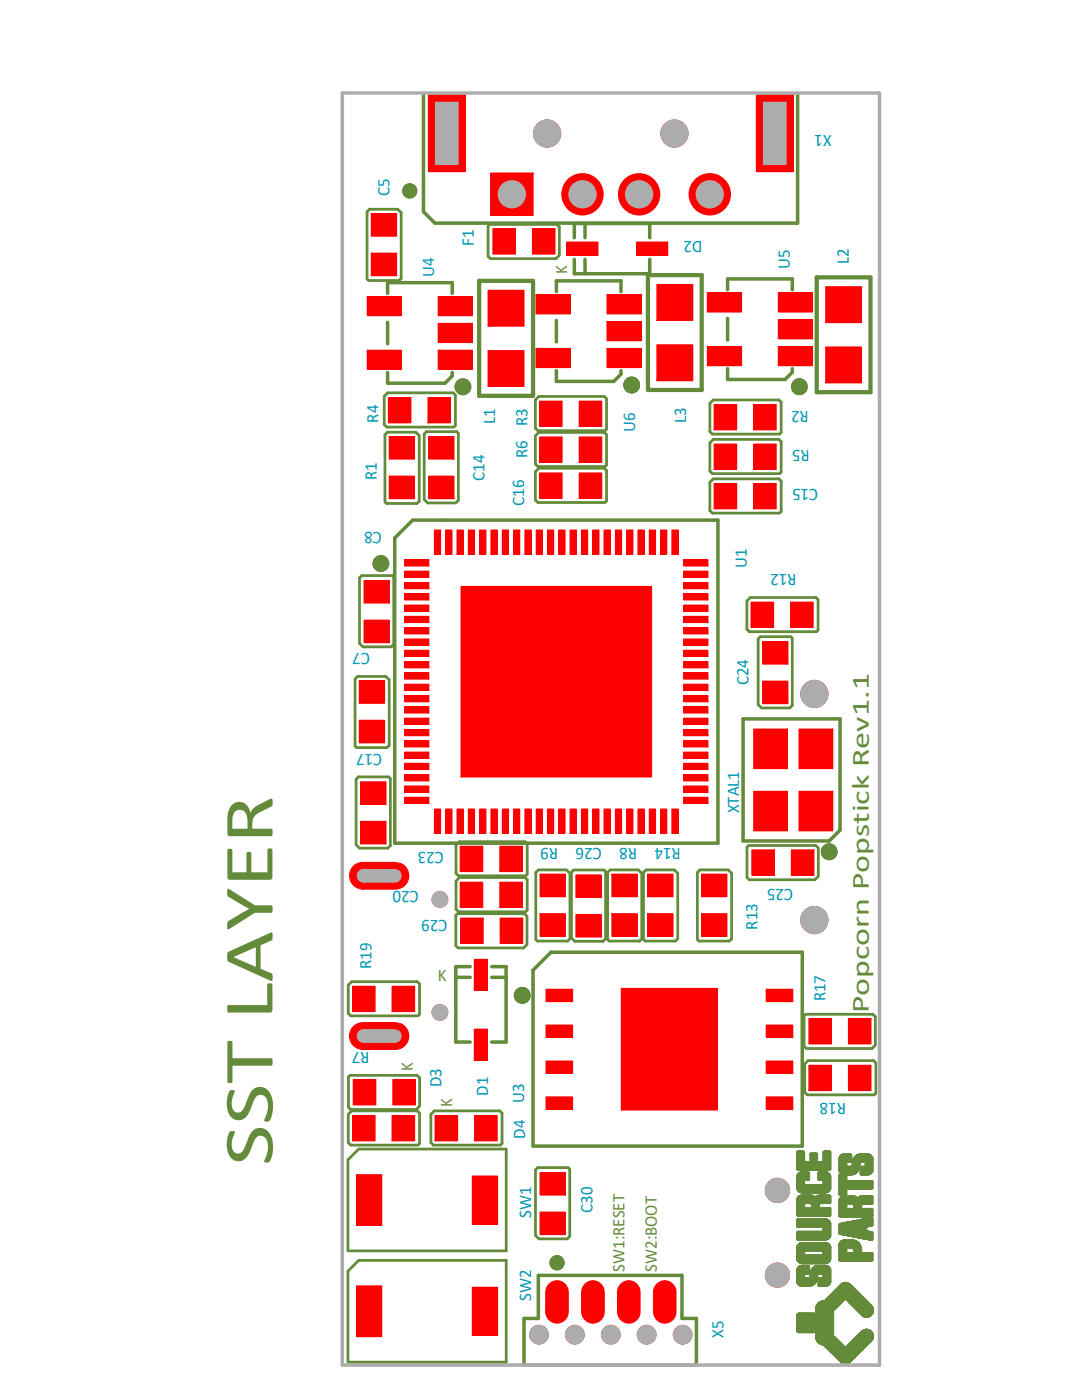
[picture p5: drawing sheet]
<svg xmlns="http://www.w3.org/2000/svg" width="216mm" height="279mm" viewBox="0 0 216 279" stroke-linecap="round" stroke-linejoin="round" font-family="sans-serif">
<defs><g id="words">
<text font-size="14.2" fill="#638b3a" x="54.4" y="232.6" transform="rotate(-90 54.4 232.6)">SST LAYER</text>
<text font-size="5" fill="#638b3a" x="173.4" y="202.2" transform="rotate(-90 173.4 202.2)">Popcorn Popstick Rev1.1</text>
<g font-size="3.5" fill="#0097b7">
<text x="166" y="27" transform="rotate(-180 166 27)">X1</text>
<text x="77.7" y="39.2" transform="rotate(-90 77.7 39.2)">C5</text>
<text x="94.5" y="49.1" transform="rotate(-90 94.5 49.1)">F1</text>
<text x="140.2" y="48.1" transform="rotate(-180 140.2 48.1)">D2</text>
<text x="157.6" y="53.7" transform="rotate(-90 157.6 53.7)">U5</text>
<text x="169.4" y="52.7" transform="rotate(-90 169.4 52.7)">L2</text>
<text x="86.7" y="55.4" transform="rotate(-90 86.7 55.4)">U4</text>
<text x="161.4" y="81.9" transform="rotate(-180 161.4 81.9)">R2</text>
<text x="75.5" y="84.3" transform="rotate(-90 75.5 84.3)">R4</text>
<text x="98.8" y="84.7" transform="rotate(-90 98.8 84.7)">L1</text>
<text x="105.3" y="85.1" transform="rotate(-90 105.3 85.1)">R3</text>
<text x="126.8" y="86.1" transform="rotate(-90 126.8 86.1)">U6</text>
<text x="136.9" y="84.4" transform="rotate(-90 136.9 84.4)">L3</text>
<text x="161.6" y="89.7" transform="rotate(-180 161.6 89.7)">R5</text>
<text x="75.2" y="95.8" transform="rotate(-90 75.2 95.8)">R1</text>
<text x="96.7" y="95.9" transform="rotate(-90 96.7 95.9)">C14</text>
<text x="105.3" y="91.5" transform="rotate(-90 105.3 91.5)">R6</text>
<text x="104.6" y="101" transform="rotate(-90 104.6 101)">C16</text>
<text x="163.3" y="97.7" transform="rotate(-180 163.3 97.7)">C15</text>
<text x="76.2" y="106.2" transform="rotate(-180 76.2 106.2)">C8</text>
<text x="149" y="113.4" transform="rotate(-90 149 113.4)">U1</text>
<text x="159" y="114.5" transform="rotate(-180 159 114.5)">R12</text>
<text x="73.8" y="130.3" transform="rotate(-180 73.8 130.3)">C7</text>
<text x="149.4" y="136.8" transform="rotate(-90 149.4 136.8)">C24</text>
<text x="76.3" y="150.5" transform="rotate(-180 76.3 150.5)">C17</text>
<text x="147.5" y="162.3" transform="rotate(-90 147.5 162.3)">XTAL1</text>
<text x="88.6" y="170" transform="rotate(-180 88.6 170)">C23</text>
<text x="111.4" y="169.3" transform="rotate(-180 111.4 169.3)">R9</text>
<text x="120.1" y="169.3" transform="rotate(-180 120.1 169.3)">C26</text>
<text x="127.1" y="169.3" transform="rotate(-180 127.1 169.3)">R8</text>
<text x="135.9" y="169.3" transform="rotate(-180 135.9 169.3)">R14</text>
<text x="83.5" y="177.9" transform="rotate(-180 83.5 177.9)">C20</text>
<text x="158.3" y="177.3" transform="rotate(-180 158.3 177.3)">C25</text>
<text x="89.3" y="183.6" transform="rotate(-180 89.3 183.6)">C29</text>
<text x="151.1" y="185.5" transform="rotate(-90 151.1 185.5)">R13</text>
<text x="74.1" y="193.4" transform="rotate(-90 74.1 193.4)">R19</text>
<text x="164.7" y="199.9" transform="rotate(-90 164.7 199.9)">R17</text>
<text x="73.7" y="210" transform="rotate(-180 73.7 210)">R7</text>
<text x="88.1" y="217" transform="rotate(-90 88.1 217)">D3</text>
<text x="97.4" y="218.7" transform="rotate(-90 97.4 218.7)">D1</text>
<text x="104.6" y="220.1" transform="rotate(-90 104.6 220.1)">U3</text>
<text x="168.8" y="220.1" transform="rotate(-180 168.8 220.1)">R18</text>
<text x="104.8" y="227.2" transform="rotate(-90 104.8 227.2)">D4</text>
<text x="106" y="243.1" transform="rotate(-90 106 243.1)">SW1</text>
<text x="118.3" y="242.1" transform="rotate(-90 118.3 242.1)">C30</text>
<text x="106" y="259.5" transform="rotate(-90 106 259.5)">SW2</text>
<text x="144.3" y="267.1" transform="rotate(-90 144.3 267.1)">X5</text>
</g>
<g font-size="3.5" fill="#638b3a">
<text x="113.2" y="54.6" transform="rotate(-90 113.2 54.6)">K</text>
<text x="87.4" y="195.8">K</text>
<text x="82.4" y="213.7" transform="rotate(-90 82.4 213.7)">K</text>
<text x="90.2" y="220.9" transform="rotate(-90 90.2 220.9)">K</text>
<text x="124.6" y="253.8" transform="rotate(-90 124.6 253.8)">SW1:RESET</text>
<text x="131.1" y="253.8" transform="rotate(-90 131.1 253.8)">SW2:BOOT</text>
</g>
</g></defs>
<g fill="none" stroke="#638b3a" stroke-width=".2">
<path d="M80.4 37.8v.6M80.5 37.5v1.2M80.5 37.4v1.4M80.6 37.2v1.7M80.7 37.1v2M80.8 37v2.1M80.9 37v2.2M81 36.9v2.4M81.1 36.8v2.6M81.2 36.8v2.6M81.3 36.7v2.8M81.4 36.7v2.8"/>
<path d="M81.5 36.7v2.8M81.6 36.7v2.8M81.7 36.7v2.8M81.8 36.7v2.8M81.9 36.7v2.8M82 36.7v2.8M82.1 36.7v2.8M82.2 36.7v2.8M82.3 36.8v2.6M82.4 36.8v2.6M82.5 36.9v2.4M82.6 36.9v2.4"/>
<path d="M82.7 37v2.2M82.7 37v2.1M82.8 37.1v2M82.9 37.2v1.8M83 37.3v1.5M83.1 37.5v1.2M83.2 37.8v.6M90.8 77.1v.2M90.9 76.7v1M91 76.5v1.4M91 76.3v1.8M91.1 76.2v2"/>
<path d="M91.2 76.1v2.2M91.3 76v2.4M91.4 75.9v2.5M91.5 75.9v2.6M91.5 75.8v2.8M91.6 75.8v2.8M91.7 75.7v3M91.8 75.7v3M91.9 75.7v3M92 75.6v3.1M92.1 75.6v3.2M92.2 75.6v3.2"/>
<path d="M92.3 75.6v3.2M92.4 75.6v3.2M92.5 75.6v3.2M92.6 75.6v3.2M92.7 75.6v3.2M92.8 75.6v3.1M92.9 75.7v3M93 75.7v3M93.1 75.8v2.8M93.2 75.8v2.8M93.2 75.8v2.7M93.3 75.9v2.6"/>
<path d="M93.4 76v2.4M93.5 76v2.3M93.6 76.1v2.2M93.7 76.2v1.9M93.7 76.3v1.7M93.8 76.5v1.4M93.9 76.7v1M124.5 76.6v.4M124.5 76.3v1.1M124.6 76.1v1.5M124.7 75.9v1.8M124.8 75.8v2"/>
<path d="M124.9 75.7v2.2M125 75.6v2.4M125.1 75.6v2.5M125.1 75.5v2.6M125.2 75.5v2.7M125.3 75.4v2.9M125.4 75.4v2.9M125.5 75.3v3M125.6 75.3v3.1M125.7 75.3v3.1M125.8 75.2v3.2M125.9 75.2v3.2"/>
<path d="M126 75.2v3.2M126.1 75.2v3.2M126.2 75.2v3.2M126.3 75.2v3.2M126.4 75.3v3.1M126.5 75.3v3.1M126.6 75.3v3.1M126.7 75.4v2.9M126.8 75.4v2.8M126.9 75.5v2.7M127 75.5v2.6M127.1 75.6v2.5"/>
<path d="M127.2 75.7v2.3M127.3 75.8v2.1M127.3 75.9v1.9M127.4 76v1.7M127.5 76.2v1.3M127.6 76.4v.9M158 76.8v.8M158.1 76.5v1.3M158.1 76.3v1.7M158.2 76.2v1.9M158.3 76.1v2.1M158.4 76v2.3"/>
<path d="M158.5 75.9v2.5M158.6 75.9v2.5M158.6 75.8v2.7M158.7 75.8v2.8M158.8 75.7v2.9M158.9 75.7v2.9M159 75.6v3.1M159.1 75.6v3.1M159.2 75.6v3.1M159.3 75.6v3.2M159.4 75.6v3.2M159.5 75.6v3.2"/>
<path d="M159.6 75.6v3.2M159.7 75.6v3.2M159.8 75.6v3.1M159.9 75.6v3.1M160 75.6v3.1M160.1 75.7v3M160.2 75.7v2.9M160.3 75.7v2.9M160.3 75.8v2.7M160.4 75.8v2.7M160.5 75.9v2.5M160.6 76v2.4"/>
<path d="M160.7 76.1v2.2M160.8 76.2v2M160.8 76.3v1.8M160.9 76.4v1.5M161 76.6v1.1M161.1 76.9v.5M74.4 112.1v.8M74.5 111.8v1.3M74.6 111.7v1.6M74.7 111.5v1.9M74.8 111.4v2.1M74.9 111.3v2.3"/>
<path d="M75 111.3v2.4M75 111.2v2.5M75.1 111.1v2.7M75.2 111.1v2.8M75.3 111v2.9M75.4 111v2.9M75.5 111v3M75.5 110.9v3.1M75.6 110.9v3.1M75.7 110.9v3.1M75.8 110.9v3.1M75.9 110.9v3.2"/>
<path d="M76 110.8v3.3M76.1 110.9v3.2M76.2 110.9v3.1M76.3 110.9v3.1M76.4 110.9v3.1M76.5 110.9v3.1M76.6 111v3M76.6 111v2.9M76.7 111v2.9M76.8 111.1v2.7M76.9 111.1v2.7M77 111.2v2.5"/>
<path d="M77.1 111.3v2.3M77.2 111.4v2.2M77.2 111.4v2.1M77.3 111.6v1.8M77.4 111.7v1.5M77.5 111.9v1.1M77.6 112.2v.5M163.9 169.6v.7M164 169.4v1.2M164.1 169.2v1.6M164.1 169.1v1.8M164.2 169v2"/>
<path d="M164.3 168.8v2.3M164.4 168.8v2.4M164.5 168.7v2.6M164.6 168.6v2.7M164.7 168.6v2.8M164.8 168.5v2.9M164.9 168.5v3M165 168.4v3.1M165.1 168.4v3.1M165.2 168.4v3.2M165.3 168.4v3.2M165.4 168.4v3.2"/>
<path d="M165.5 168.4v3.2M165.6 168.4v3.2M165.7 168.4v3.2M165.8 168.4v3.2M165.8 168.4v3.1M165.9 168.4v3.1M166 168.5v3M166.1 168.5v2.9M166.2 168.6v2.8M166.3 168.6v2.8M166.3 168.7v2.6M166.4 168.7v2.6"/>
<path d="M166.5 168.8v2.4M166.6 168.9v2.2M166.7 169v2M166.8 169.1v1.8M166.9 169.2v1.6M166.9 169.4v1.2M167 169.7v.6M102.6 198.3v.6M102.7 198v1.2M102.8 197.9v1.5M102.9 197.7v1.9M103 197.6v2.1"/>
<path d="M103.1 197.5v2.2M103.1 197.4v2.4M103.2 197.4v2.5M103.3 197.3v2.7M103.4 197.3v2.7M103.5 197.2v2.9M103.6 197.2v2.9M103.7 197.1v3.1M103.8 197.1v3.1M103.9 197.1v3.1M104 197.1v3.1M104.1 197v3.2"/>
<path d="M104.2 197v3.2M104.3 197v3.2M104.4 197v3.2M104.5 197.1v3.1M104.6 197.1v3.1M104.7 197.1v3.1M104.8 197.1v3.1M104.8 197.2v2.9M104.9 197.2v2.9M105 197.3v2.7M105.1 197.3v2.7M105.2 197.4v2.5"/>
<path d="M105.3 197.4v2.5M105.3 197.5v2.3M105.4 197.6v2.1M105.5 197.7v1.9M105.6 197.8v1.6M105.7 198v1.3M105.8 198.3v.7M109.7 251.8v.5M109.8 251.5v1.1M109.9 251.3v1.4M110 251.2v1.7M110.1 251.1v1.9"/>
<path d="M110.2 251v2M110.3 250.9v2.2M110.3 250.8v2.4M110.4 250.8v2.4M110.5 250.7v2.6M110.6 250.7v2.6M110.7 250.7v2.7M110.8 250.6v2.8M110.9 250.6v2.8M111 250.6v2.8M111.1 250.6v2.8M111.2 250.6v2.8"/>
<path d="M111.3 250.6v2.8M111.4 250.6v2.8M111.5 250.6v2.8M111.6 250.7v2.7M111.7 250.7v2.6M111.8 250.7v2.6M111.9 250.8v2.5M112 250.8v2.4M112 250.9v2.3M112.1 251v2.1M112.2 251v2M112.3 251.1v1.8"/>
<path d="M112.4 251.2v1.6M112.5 251.4v1.2M112.5 251.6v.8"/>
<circle cx="81.8" cy="38.1" r="1.41"/>
<circle cx="92.4" cy="77.2" r="1.58"/>
<circle cx="126" cy="76.8" r="1.58"/>
<circle cx="159.5" cy="77.2" r="1.58"/>
<circle cx="76" cy="112.5" r="1.58"/>
<circle cx="165.4" cy="170" r="1.58"/>
<circle cx="104.2" cy="198.7" r="1.58"/>
<circle cx="111.1" cy="252" r="1.41"/>
</g>
<g fill="none" stroke="#638b3a" stroke-width=".7">
<path d="M84.5 18.8v23.4l2.3 2.3h72.4v-25.6M77.3 58.6v-2.2h12.9v2.2M111 58.2v-2.2h12.9v2.2M114.6 47.5v-2.9h15v2.9M114.6 51.8v2.8h15v-2.8M116.7 44.6v2.9M116.7 51.8v2.8M145.2 57.8v-2.1h12.9v2.1M77.3 64.3v4.3M77.3 74.3v2.2h11.5l1.4-1.5v-.7M111 63.9v4.3M111 74v2.1h11.5l1.4-1.4v-.7"/>
<path d="M145.2 63.5v4.4M145.2 73.6v2.1h11.5l1.4-1.4v-.7M78.8 107.4l3.6-3.6h60.9v64.5h-64.5zM148.3 143.5h19.3v22.2l-2.1 2.1h-17.2zM91 195.1h2.8M93.8 192.9h-2.8v15.1h2.8M98.1 195.1h2.9M98.1 192.9h2.9v15.1h-2.9M109.9 190h50.2v38.7h-53.7v-35.1zM159.2 230v3.3M159.2 234.8v2.4M159.2 239.4v3"/>
<path d="M159.3 230v3.3M159.3 234.6v2.7M159.3 239.2v3.3M159.3 234.5v2.9M159.3 239.1v3.4M159.4 230v3.3M159.4 234.4v3.1M159.4 239v3.5M159.5 230v3.3M159.5 234.3v3.3M159.5 239v3.5M159.5 238.9v3.6"/>
<path d="M159.6 230v3.3M159.6 234.3v3.4M159.6 238.9v3.6M159.7 230v3.3M159.7 234.2v3.5M159.7 238.8v3.7M159.7 234.2v3.6M159.8 230v3.3M159.8 234.1v3.7M159.8 238.8v3.7M159.9 230v3.3M159.9 234.1v3.7"/>
<path d="M159.9 238.8v3.7M160 230v3.3M160 234.1v3.7M160 238.8v3.7M160.1 230v3.3M160.1 234.1v3.7M160.1 238.8v3.7M160.2 230v3.3M160.2 234.1v3.7M160.2 238.8v3.7M160.3 230v3.3M160.3 234.1v3.7"/>
<path d="M160.3 238.8v3.7M160.4 232.1v1.2M160.4 234.1v1.2M160.4 236.6v1.2M160.4 238.8v1.1M160.5 232.1v1.2M160.5 234.1v1.2M160.5 236.6v1.2M160.5 238.8v1.1M160.6 232.1v1.2M160.6 234.1v1.2M160.6 236.6v1.2"/>
<path d="M160.6 238.8v1.1M160.7 232.1v1.2M160.7 234.1v1.2M160.7 236.6v1.2M160.7 238.8v1.1M160.8 232.1v1.2M160.8 234.1v1.2M160.8 236.6v1.2M160.8 238.8v1.1M160.9 232.1v1.2M160.9 234.1v1.2M160.9 236.6v1.2"/>
<path d="M160.9 238.8v1.1M161 232.1v1.2M161 234.1v1.2M161 236.6v1.2M161 238.8v1.1M161.1 232.1v1.2M161.1 234.1v1.2M161.1 236.6v1.2M161.1 238.8v1.1M161.2 232.1v1.2M161.2 234.1v1.2M161.2 236.6v1.2"/>
<path d="M161.2 238.8v1.1M161.3 232.1v1.2M161.3 234.1v1.2M161.3 236.6v1.2M161.3 238.8v1.1M161.4 232.1v1.2M161.4 236.6v1.2M161.4 238.8v1.1M161.5 232.1v1.2M161.5 236.6v1.2M161.5 238.8v1.1M161.6 232.1v1.2"/>
<path d="M161.6 236.6v1.2M161.6 238.8v1.1M161.7 232.1v1.2M161.7 236.6v1.2M161.7 238.8v1.1M161.8 232.1v1.2M161.8 236.6v1.2M161.8 238.8v1.1M161.8 230.4v2.9M161.9 230.4v2.9M161.9 236.6v1.2M161.9 238.8v1.2"/>
<path d="M162 230.4v2.9M162 236.6v1.2M162 238.8v1.3M162.1 230.4v2.9M162.1 236.6v1.2M162.1 238.8v1.4M162.1 238.8v1.5M162.2 230.4v2.9M162.2 236.6v1.2M162.2 238.8v3.7M162.2 238.9v3.6M162.3 230.4v2.9"/>
<path d="M162.3 236.6v1.2M162.3 238.9v3.6M162.4 230.4v2.9M162.4 236.6v1.2M162.4 239v3.5M162.5 230.4v2.9M162.5 236.6v1.2M162.5 239v3.5M162.6 230.4v2.9M162.6 236.6v1.2M162.6 239.1v3.4M162.6 239.2v3.3"/>
<path d="M162.7 230.4v2.9M162.7 236.6v1.2M162.7 239.2v3.3M162.8 230.4v2.9M162.8 236.6v1.2M162.8 239.2v3.3M162.8 239.1v3.4M162.9 230.4v2.9M162.9 236.6v1.2M162.9 239v3.5M163 232.1v1.2M163 236.6v1.2"/>
<path d="M163 239v3.5M163.1 232.1v1.2M163.1 236.6v1.2M163.1 238.9v3.6M163.2 232.1v1.2M163.2 236.6v1.2M163.2 238.9v3.6M163.2 238.8v3.7M163.3 232.1v1.2M163.3 236.6v1.2M163.3 238.8v1.5M163.4 232.1v1.2"/>
<path d="M163.4 236.6v1.2M163.4 238.8v1.4M163.4 234.1v1.2M163.4 238.8v1.3M163.5 232.1v1.2M163.5 234.1v1.2M163.5 236.6v1.2M163.5 238.8v1.2M163.6 232.1v1.2M163.6 234.1v1.2M163.6 236.6v1.2M163.6 238.8v1.1"/>
<path d="M163.7 232.1v1.2M163.7 234.1v1.2M163.7 236.6v1.2M163.7 238.8v1.1M163.8 232.1v1.2M163.8 234.1v1.2M163.8 236.6v1.2M163.8 238.8v1.1M163.9 232.1v1.2M163.9 234.1v1.2M163.9 236.6v1.2M163.9 238.8v1.1"/>
<path d="M164 232.1v1.2M164 234.1v1.2M164 236.6v1.2M164 238.8v1.1M164.1 232.1v1.2M164.1 234.1v1.2M164.1 236.6v1.2M164.1 238.8v1.1M164.2 232.1v1.2M164.2 234.1v1.2M164.2 236.6v1.2M164.2 238.8v1.1"/>
<path d="M164.3 232.1v1.2M164.3 234.1v1.2M164.3 236.6v1.2M164.3 238.8v1.1M164.4 232.1v1.2M164.4 234.1v1.2M164.4 236.6v1.2M164.4 238.8v1.1M164.4 230v3.3M164.4 234.1v3.7M164.5 230v3.3M164.5 234.1v3.7"/>
<path d="M164.5 238.8v1.1M164.6 230v3.3M164.6 234.1v3.7M164.6 238.8v1.1M164.7 230v3.3M164.7 234.1v3.7M164.7 238.8v1.1M164.8 230v3.3M164.8 234.1v3.7M164.8 238.8v1.1M164.9 230v3.3M164.9 234.1v3.7"/>
<path d="M164.9 238.8v1.1M165 230v3.3M165 234.1v3.7M165 238.8v1.1M165 234.2v3.6M165.1 230v3.3M165.1 234.2v3.5M165.1 238.8v1.1M165.2 230v3.3M165.2 234.3v3.4M165.2 238.8v1.1M165.2 234.3v3.3"/>
<path d="M165.3 230v3.3M165.3 234.3v3.3M165.3 238.8v1.1M165.4 230v3.3M165.4 234.4v3.1M165.4 238.8v1.1M165.4 234.5v2.9M165.5 230v3.3M165.5 234.6v2.7M165.5 238.8v1.1M165.6 230v3.3M165.6 234.8v2.4"/>
<path d="M165.6 238.8v1.1M167.6 231.2v2.3M167.6 234.6v3.7M167.6 239.6v3M167.7 231.1v2.6M167.7 234.6v3.7M167.7 239.4v3.2M167.7 230.9v3M167.7 239.3v3.3M167.8 230.8v3.1M167.8 234.6v3.7M167.8 239.2v3.4"/>
<path d="M167.9 230.7v3.3M167.9 234.6v3.7M167.9 239.2v3.4M167.9 230.7v3.4M167.9 239.1v3.5M168 230.7v3.4M168 234.6v3.7M168 239v3.6M168.1 230.6v3.5M168.1 234.6v3.7M168.1 239v3.6M168.1 230.6v3.6"/>
<path d="M168.2 230.5v3.7M168.2 234.6v3.7M168.2 239v3.6M168.3 230.5v3.7M168.3 234.6v3.7M168.3 238.9v3.7M168.4 230.5v3.8M168.4 234.6v3.7M168.4 238.9v3.7M168.5 230.5v3.8M168.5 234.6v3.7M168.5 238.9v3.7"/>
<path d="M168.6 230.5v3.8M168.6 234.6v3.7M168.6 238.9v3.7M168.7 230.5v3.8M168.7 234.6v3.7M168.7 238.9v3.7M168.8 230.5v1.3M168.8 233v1.3M168.8 235.8v1.2M168.8 238.9v1.2M168.9 230.5v1.3M168.9 233v1.3"/>
<path d="M168.9 235.8v1.2M168.9 238.9v1.2M169 230.5v1.3M169 233v1.3M169 235.8v1.2M169 238.9v1.2M169.1 230.5v1.3M169.1 233v1.3M169.1 235.8v1.2M169.1 238.9v1.2M169.2 230.5v1.3M169.2 233v1.3"/>
<path d="M169.2 235.8v1.2M169.2 238.9v1.2M169.3 230.5v1.3M169.3 233v1.3M169.3 235.8v1.2M169.3 238.9v1.2M169.4 230.5v1.3M169.4 233v1.3M169.4 235.8v1.2M169.4 238.9v1.2M169.5 230.5v1.3M169.5 233v1.3"/>
<path d="M169.5 235.8v1.2M169.5 238.9v1.2M169.6 230.5v1.3M169.6 233v1.3M169.6 235.8v1.2M169.6 238.9v1.2M169.7 230.5v1.3M169.7 233v1.3M169.7 235.8v1.2M169.7 238.9v1.2M169.8 233v1.3M169.8 235.8v1.2"/>
<path d="M169.8 238.9v1.2M169.9 233v1.3M169.9 235.8v1.2M169.9 238.9v1.2M169.9 233v1.2M170 233v1.2M170 235.8v1.2M170 238.9v1.2M170.1 232.9v1.3M170.1 235.8v1.2M170.1 238.9v1.2M170.1 232.8v1.4"/>
<path d="M170.2 232.6v1.6M170.2 235.8v1.2M170.2 238.9v1.2M170.3 231.9v2.2M170.3 235.8v1.2M170.3 238.9v1.3M170.3 231.7v2.4M170.4 231.5v2.6M170.4 235.8v1.2M170.4 239v1.2M170.5 231.4v2.7M170.5 235.8v1.2"/>
<path d="M170.5 239v1.3M170.5 231.2v2.9M170.5 239v1.5M170.6 231.1v2.9M170.6 235.8v1.2M170.6 239v3.6M170.7 231v2.9M170.7 235.8v1.2M170.7 239v3.6M170.8 230.9v3M170.8 235.8v1.2M170.8 239.1v3.5"/>
<path d="M170.9 230.9v2.9M170.9 235.8v1.2M170.9 239.2v3.4M170.9 230.8v2.9M171 230.7v3M171 235.8v1.2M171 239.2v3.4M171 230.7v2.8M171 239.3v3.3M171.1 230.7v2.7M171.1 235.8v1.2M171.1 239.4v3.2"/>
<path d="M171.2 230.7v2.6M171.2 235.8v1.2M171.2 239.3v3.3M171.3 230.6v2.5M171.3 235.8v1.2M171.3 239.2v3.4M171.3 230.6v2.4M171.4 230.6v2M171.4 235.8v1.2M171.4 239.2v3.4M171.5 230.5v1.4M171.5 235.8v1.2"/>
<path d="M171.5 239.1v3.5M171.5 239v3.6M171.6 230.5v1.3M171.6 235.8v1.2M171.6 239v3.6M171.7 230.5v1.3M171.7 235.8v1.2M171.7 239v3.6M171.8 230.5v1.3M171.8 235.8v1.2M171.8 239v1.3M171.9 230.5v1.3"/>
<path d="M171.9 233.1v1.1M171.9 235.8v1.2M171.9 239v1.2M171.9 233v1.3M171.9 238.9v1.3M172 230.5v1.3M172 233v1.3M172 235.8v1.2M172 238.9v1.3M172 238.9v1.2M172.1 230.5v1.3M172.1 233v1.3"/>
<path d="M172.1 235.8v1.2M172.1 238.9v1.2M172.2 230.5v1.3M172.2 233v1.3M172.2 235.8v1.2M172.2 238.9v1.2M172.3 230.5v1.3M172.3 233v1.3M172.3 235.8v1.2M172.3 238.9v1.2M172.4 230.5v1.3M172.4 233v1.3"/>
<path d="M172.4 235.8v1.2M172.4 238.9v1.2M172.5 230.5v1.3M172.5 233v1.3M172.5 235.8v1.2M172.5 238.9v1.2M172.6 230.5v1.3M172.6 233v1.3M172.6 235.8v1.2M172.6 238.9v1.2M172.7 230.5v1.3M172.7 233v1.3"/>
<path d="M172.7 235.8v1.2M172.7 238.9v1.2M172.8 230.5v1.3M172.8 233v1.3M172.8 235.8v1.2M172.8 238.9v1.2M172.8 230.5v3.8M172.9 230.5v3.8M172.9 235.8v1.2M172.9 238.9v1.2M173 230.5v3.8M173 235.8v1.2"/>
<path d="M173 238.9v1.2M173.1 230.5v3.8M173.1 235.8v1.2M173.1 238.9v1.2M173.2 230.5v3.8M173.2 235.8v1.2M173.2 238.9v1.2M173.2 230.5v3.7M173.3 230.5v3.7M173.3 235.8v1.2M173.3 238.9v1.2M173.4 230.5v3.7"/>
<path d="M173.4 235.8v1.2M173.4 238.9v1.2M173.4 230.6v3.6M173.5 230.6v3.5M173.5 235.8v1.2M173.5 238.9v1.2M173.6 230.7v3.4M173.6 235.8v1.2M173.6 238.9v1.2M173.7 230.7v3.3M173.7 235.8v1.2M173.7 238.9v1.2"/>
<path d="M173.8 230.8v3.1M173.8 235.8v1.2M173.8 238.9v1.2M173.8 230.9v3M173.9 231v2.8M173.9 235.8v1.2M173.9 238.9v1.2M174 231.1v2.5M174 235.8v1.2M174 238.9v1.2M107.4 254.5h28.7v8.6h2.9v9.3h-34.4v-9.3h2.8zM159.2 243.5v1.2"/>
<path d="M159.2 246v1.2M159.3 243.5v1.2M159.3 246v1.2M159.4 243.5v1.2M159.4 246v1.2M159.5 243.5v1.2M159.5 246v1.2M159.6 243.5v1.2M159.6 246v1.2M159.7 243.5v1.2M159.7 246v1.2M159.8 243.5v1.2"/>
<path d="M159.8 246v1.2M159.9 243.5v1.2M159.9 246v1.2M160 243.5v1.2M160 246v1.2M160.1 243.5v1.2M160.1 246v1.2M160.2 243.5v1.2M160.2 246v1.2M160.3 243.5v1.2M160.3 246v1.2M160.4 241.2v1.3"/>
<path d="M160.4 243.5v1.2M160.4 246v1.2M160.5 241.2v1.3M160.5 243.5v1.2M160.5 246v1.2M160.6 241.2v1.3M160.6 243.5v1.2M160.6 246v1.2M160.7 241.2v1.3M160.7 243.5v1.2M160.7 246v1.2M160.8 241.2v1.3"/>
<path d="M160.8 243.5v1.2M160.8 246v1.2M160.9 241.2v1.3M160.9 243.5v1.2M160.9 246v1.2M161 241.2v1.3M161 243.5v1.2M161 246v1.2M161.1 241.2v1.3M161.1 243.5v1.2M161.1 246v1.2M161.2 241.2v1.3"/>
<path d="M161.2 243.5v1.2M161.2 246v1.2M161.3 241.2v1.3M161.3 243.5v1.2M161.3 246v1.2M161.4 241.2v1.3M161.4 243.5v1.2M161.4 246v1.2M161.5 241.2v1.3M161.5 243.5v1.2M161.5 246v1.2M161.6 241.2v1.3"/>
<path d="M161.6 243.5v1.2M161.6 246v1.2M161.7 241.2v1.3M161.7 243.5v1.2M161.7 246v1.2M161.8 241.2v1.3M161.8 243.5v1.2M161.8 246v1.2M161.9 241.2v1.3M161.9 243.5v1.2M161.9 246v1.2M162 241.2v1.3"/>
<path d="M162 243.5v1.2M162 246v1.2M162.1 241.2v1.3M162.1 243.5v1.2M162.1 246v1.2M162.2 243.5v1.2M162.2 246v1.2M162.3 243.5v1.2M162.3 246v1.2M162.4 243.5v1.2M162.4 246v1.2M162.5 243.5v1.2"/>
<path d="M162.5 246v1.2M162.5 253.1v2.9M162.5 248.2v1.2M162.5 250.7v1.2M162.5 253v3M162.6 243.5v1.2M162.6 246v1.2M162.6 248.2v1.2M162.6 250.7v1.2M162.6 253v2.8M162.6 252.9v2.9M162.7 243.5v1.2"/>
<path d="M162.7 246v1.2M162.7 248.2v1.2M162.7 250.7v1.2M162.7 252.9v2.8M162.8 243.5v1.2M162.8 246v1.2M162.8 248.2v1.2M162.8 250.7v1.2M162.8 252.9v2.6M162.8 252.9v2.5M162.9 243.5v1.2M162.9 246v1.2"/>
<path d="M162.9 248.2v1.2M162.9 250.7v1.2M162.9 252.9v2.3M163 243.5v1.2M163 246v1.2M163 248.2v1.2M163 250.7v1.2M163 252.8v1.6M163 252.8v1.4M163.1 243.5v1.2M163.1 246v1.2M163.1 248.2v1.2"/>
<path d="M163.1 250.7v1.2M163.1 252.8v1.3M163.2 243.5v1.2M163.2 246v1.2M163.2 248.2v1.2M163.2 250.7v1.2M163.2 252.8v1.3M163.2 252.8v1.2M163.3 241.2v1.3M163.3 243.5v1.2M163.3 246v1.2M163.3 248.2v1.2"/>
<path d="M163.3 250.7v1.2M163.3 252.8v1.2M163.4 241.2v1.3M163.4 243.5v1.2M163.4 246v1.2M163.4 248.2v1.2M163.4 250.7v1.2M163.4 252.8v1.2M163.4 255.3v1.1M163.5 241.2v1.3M163.5 243.5v1.2M163.5 246v1.2"/>
<path d="M163.5 248.2v1.2M163.5 250.7v1.2M163.5 252.8v1.2M163.5 255.2v1.2M163.6 241.2v1.3M163.6 243.5v1.2M163.6 246v1.2M163.6 248.2v1.2M163.6 250.7v1.2M163.6 252.8v1.2M163.6 255.2v1.2M163.7 241.2v1.3"/>
<path d="M163.7 243.5v1.2M163.7 246v1.2M163.7 248.2v1.2M163.7 250.7v1.2M163.7 252.8v1.2M163.7 255.2v1.2M163.8 241.2v1.3M163.8 243.5v1.2M163.8 246v1.2M163.8 248.2v1.2M163.8 250.7v1.2M163.8 252.8v1.2"/>
<path d="M163.8 255.2v1.2M163.9 241.2v1.3M163.9 243.5v1.2M163.9 246v1.2M163.9 248.2v1.2M163.9 250.7v1.2M163.9 252.8v1.2M163.9 255.2v1.2M164 241.2v1.3M164 243.5v1.2M164 246v1.2M164 248.2v1.2"/>
<path d="M164 250.7v1.2M164 252.8v1.2M164 255.2v1.2M164.1 241.2v1.3M164.1 243.5v1.2M164.1 246v1.2M164.1 248.2v1.2M164.1 250.7v1.2M164.1 252.8v1.2M164.1 255.2v1.2M164.2 241.2v1.3M164.2 243.5v1.2"/>
<path d="M164.2 246v1.2M164.2 248.2v1.2M164.2 250.7v1.2M164.2 252.8v1.2M164.2 255.2v1.2M164.3 241.2v1.3M164.3 243.5v1.2M164.3 246v1.2M164.3 248.2v1.2M164.3 250.7v1.2M164.3 252.8v1.2M164.3 255.2v1.2"/>
<path d="M164.4 241.2v1.3M164.4 243.5v1.2M164.4 246v1.2M164.4 248.2v1.2M164.4 250.7v1.2M164.4 252.8v1.2M164.4 255.2v1.2M164.4 243.5v3.7M164.4 248.2v3.7M164.4 252.8v3.6M164.5 241.2v1.3M164.5 243.5v3.7"/>
<path d="M164.5 248.2v3.7M164.5 252.8v3.6M164.6 241.2v1.3M164.6 243.5v3.7M164.6 248.2v3.7M164.6 252.8v3.6M164.7 241.2v1.3M164.7 243.5v3.7M164.7 248.2v3.7M164.7 252.8v3.6M164.8 241.2v1.3M164.8 243.5v3.7"/>
<path d="M164.8 248.2v3.7M164.8 252.8v3.6M164.9 241.2v1.3M164.9 243.5v3.7M164.9 248.2v3.7M164.9 252.8v3.6M165 241.2v1.3M165 243.5v3.7M165 243.6v3.6M165.1 241.2v1.3M165.1 243.6v3.5M165.2 241.2v1.3"/>
<path d="M165.2 243.6v3.5M165.2 243.6v3.4M165.3 241.2v1.3M165.3 243.7v3.3M165.4 241.2v1.3M165.4 243.8v3.1M165.4 243.9v2.9M165.5 241.2v1.3M165.5 244v2.7M165.6 241.2v1.3M165.6 244.2v2.4M165.8 258.6v1.4"/>
<path d="M165.9 258.6v1.5M165.9 258.5v1.6M166 258.4v1.9M166.1 258.4v1.9M166.2 258.3v2.1M166.2 258.2v2.3M166.3 258.1v2.7M166.9 257.6v3.2M166.9 257.5v3.2M167 257.4v3.2M167.1 257.4v3.1M167.2 257.3v3.2"/>
<path d="M167.2 257.2v3.2M167.3 257.2v3.1M167.3 257.1v3.2M167.4 257v3.2M167.5 257v3.1M167.5 256.9v3.2M167.6 244.5v1.5M167.6 248.4v3M167.6 256.8v3.2M167.7 244.4v1.7M167.7 248.2v3.2M167.7 256.8v3.1"/>
<path d="M167.7 248.1v3.3M167.7 256.7v3.2M167.8 244.4v1.7M167.8 248v3.4M167.8 256.6v3.2M167.9 244.4v1.7M167.9 248v3.4M167.9 256.6v3.2M167.9 247.9v3.5M167.9 256.5v3.2M168 244.3v1.9M168 247.8v3.6"/>
<path d="M168 256.4v3.2M168.1 244.3v1.9M168.1 247.8v3.6M168.1 256.4v3.1M168.2 244.3v1.9M168.2 247.8v3.6M168.2 256.3v3.1M168.3 244.3v1.9M168.3 247.8v3.6M168.3 256.3v3.1M168.3 244.2v2.1M168.3 256.2v3.1"/>
<path d="M168.4 244.2v2.1M168.4 247.7v3.7M168.4 256.2v3M168.5 244.2v2.1M168.5 247.7v3.7M168.5 256.2v2.9M168.6 244.2v2.1M168.6 247.7v3.7M168.6 256.2v2.8M168.7 244.2v2.1M168.7 247.7v3.7M168.7 256.2v2.8"/>
<path d="M168.8 241.4v1.2M168.8 244.2v2.1M168.8 247.7v1.3M168.8 250.2v1.2M168.8 256.2v2.8M168.9 241.4v1.2M168.9 244.2v2.1M168.9 247.7v1.2M168.9 250.2v1.2M168.9 256.2v2.9M169 241.4v1.2M169 244.2v1"/>
<path d="M169 245.3v1M169 247.7v1.2M169 250.2v1.2M169 256.2v3M169.1 241.4v1.2M169.1 244.1v1.1M169.1 245.3v1.1M169.1 247.7v1.2M169.1 250.2v1.2M169.1 256.2v3.1M169.1 256.3v3.1M169.2 241.4v1.2"/>
<path d="M169.2 244.1v1.1M169.2 245.3v1.1M169.2 247.7v1.2M169.2 250.2v1.2M169.2 256.3v3.1M169.3 241.4v1.2M169.3 244.1v1.1M169.3 245.3v1.1M169.3 247.7v1.2M169.3 250.2v1.2M169.3 256.3v3.2M169.3 256.4v3.1"/>
<path d="M169.4 241.4v1.2M169.4 244.1v1M169.4 245.4v1M169.4 247.7v1.2M169.4 250.2v1.2M169.4 256.4v3.2M169.5 241.4v1.2M169.5 244.1v1M169.5 245.4v1M169.5 247.7v1.2M169.5 250.2v1.2M169.5 256.4v3.3"/>
<path d="M169.5 256.5v3.3M169.6 241.4v1.2M169.6 244.1v1M169.6 245.4v1M169.6 247.7v1.2M169.6 250.2v1.2M169.6 256.6v3.2M169.7 241.4v1.2M169.7 244.1v1M169.7 245.4v1M169.7 247.7v1.2M169.7 250.2v1.2"/>
<path d="M169.7 256.6v3.3M169.7 245.4v1.1M169.7 256.7v3.2M169.8 241.4v1.2M169.8 244v1.1M169.8 245.4v1.1M169.8 247.7v1.2M169.8 250.2v1.2M169.8 256.8v3.2M169.9 241.4v1.2M169.9 244v1.1M169.9 245.4v1.1"/>
<path d="M169.9 247.7v1.2M169.9 250.2v1.2M169.9 256.8v3.3M169.9 256.9v3.2M170 241.4v1.2M170 244v1M170 245.4v1.1M170 247.7v1.2M170 250.2v1.2M170 257v3.2M170.1 241.4v1.2M170.1 243.9v1.1"/>
<path d="M170.1 245.4v1.2M170.1 247.7v1.2M170.1 250.2v1.2M170.1 257v3.3M170.1 257.1v3.2M170.2 241.4v1.2M170.2 243.9v1.1M170.2 245.4v1.2M170.2 247.7v1.3M170.2 250.2v1.2M170.2 257.2v3.2M170.3 241.4v1.2"/>
<path d="M170.3 243.9v1.1M170.3 245.4v1.2M170.3 247.7v1.3M170.3 250.2v1.2M170.3 257.2v3.3M170.3 247.8v1.2M170.3 257.3v3.2M170.4 241.4v1.2M170.4 243.9v1.1M170.4 245.4v1.2M170.4 247.8v1.2M170.4 250.2v1.2"/>
<path d="M170.4 257.4v3.2M170.5 241.4v1.2M170.5 243.9v1.1M170.5 245.5v1.1M170.5 247.8v1.4M170.5 250.2v1.2M170.5 257.4v3.3M170.5 241.3v1.3M170.5 247.8v1.6M170.5 257.5v3.3M170.6 243.9v1.1M170.6 245.5v1.1"/>
<path d="M170.6 247.8v3.6M170.7 243.8v1.2M170.7 245.5v1.1M170.7 247.8v3.6M170.8 243.8v1.2M170.8 245.5v1.2M170.8 247.9v3.5M170.9 243.8v1.2M170.9 245.5v1.2M170.9 247.9v3.5M170.9 248v3.4M171 243.8v1.2"/>
<path d="M171 245.5v1.2M171 248v3.4M171 243.8v1.1M171 245.6v1.1M171.1 243.7v1.2M171.1 245.6v1.2M171.1 248.1v3.3M171.2 243.7v1.2M171.2 245.6v1.2M171.2 248.2v3.2M171.3 243.7v1.2M171.3 245.6v1.2"/>
<path d="M171.3 248.2v3.2M171.3 248.3v3.1M171.4 243.7v1.2M171.4 245.6v1.2M171.4 248.3v3.1M171.5 243.7v1.2M171.5 245.6v1.2M171.5 248.5v2.9M171.5 243.6v1.3M171.5 248.6v2.8M171.6 243.6v3.2M171.6 248.8v2.6"/>
<path d="M171.6 249v2.4M171.7 243.6v3.2M171.7 249.3v2.1M171.8 241.4v1.2M171.8 243.6v3.3M171.8 250.2v1.2M171.9 241.4v1.2M171.9 243.6v3.3M171.9 250.2v1.2M172 241.4v1.2M172 243.6v3.3M172 250.2v1.2"/>
<path d="M172.1 241.4v1.2M172.1 243.5v3.5M172.2 241.4v1.2M172.2 243.5v3.5M172.3 241.4v1.2M172.3 243.5v3.5M172.4 241.4v1.2M172.4 243.5v3.5M172.5 241.4v1.2M172.5 243.5v3.5M172.6 241.4v1.2M172.6 243.5v3.5"/>
<path d="M172.7 241.4v1.2M172.7 243.5v3.5M172.8 241.4v1.2M172.8 243.5v1.2M172.8 245.9v1.1M172.8 243.4v1.3M172.8 245.9v1.2M172.9 241.4v1.2M172.9 243.4v1.3M172.9 245.9v1.2M173 241.4v1.2M173 243.4v1.2"/>
<path d="M173 245.9v1.2M173.1 241.4v1.2M173.1 243.4v1.2M173.1 245.9v1.2M173.2 241.4v1.2M173.2 243.3v1.3M173.2 245.9v1.3M173.3 241.4v1.2M173.3 243.3v1.2M173.3 246v1.2M173.4 241.4v1.2M173.4 243.3v1.2"/>
<path d="M173.4 246v1.2M173.5 241.4v1.2M173.5 243.3v1.2M173.5 246v1.2M173.6 241.4v1.2M173.6 243.3v1.2M173.6 246v1.2M173.7 241.4v1.2M173.7 243.3v1.2M173.7 246v1.2M173.8 241.4v1.2M173.8 243.3v1.2"/>
<path d="M173.8 246v1.2M173.8 243.2v1.3M173.9 241.4v1.2M173.9 243.2v1.3M174 241.4v1.2M174 243.2v1.2"/>
</g>
<g fill="none" stroke="#638b3a" stroke-width=".55">
<path d="M79.3 41.8h-5.6l-.5 .5v13.2M79.4 41.8l.7 .6v13.1l-.5 .5h-6l-.4-.3M97.7 44.8l-.3 .3v6.1l.5 .4h13l.7-.7M97.9 44.8h13.2l.5 .5v5.6M76.7 79.1v5.6l.5 .5h13.2M76.7 79.1l.6-.7h13.1l.5 .5v6l-.3 .3M106.8 79.9v5.5l.5 .6h13.3M106.8 79.8l.7-.7h13.1l.4 .5v6l-.2 .4M82.9 86.3h-5.6l-.5 .5v13.2M83 86.3l.7 .6v13.1l-.5 .5h-6l-.4-.3M91.5 86.6v13.3l-.5 .5h-5.6M91.5 86.4l-.4-.3h-6l-.5 .5v13.1l.7 .7"/>
<path d="M106.8 94.2v5.6l.5 .5h13.3M106.8 94.1l.7-.6h13.1l.4 .4v6l-.2 .4M120.6 93.1h-13.3l-.5-.5v-5.6l.7-.7h13.1l.4 .4v6.1l-.2 .3M141.6 80.5v5.6l.6 .5h13.2M141.6 88.4v5.6l.6 .5h13.2M141.6 96.3v5.6l.6 .5h13.2M141.6 96.2l.7-.6h13.1l.5 .4v6.1l-.3 .3M141.6 80.5l.7-.7h13.1l.5 .5v6l-.3 .3M141.6 88.4l.7-.7h13.1l.5 .4v6.1l-.3 .3M78.6 115.3v13.3l-.5 .5h-5.6M78.6 115.2l-.4-.3h-6l-.5 .4v13.1l.7 .7M149 120v5.6l.5 .5h13.3"/>
<path d="M149 119.9l.7-.6h13.1l.4 .4v6l-.2 .4M76.9 135h-5.5l-.6 .5v13.3M77 135l.7 .7v13.1l-.5 .4h-6l-.4-.3M158.1 127.5v13.3l-.5 .5h-5.6M158.1 127.3l-.3-.2h-6.1l-.4 .4v13.1l.7 .7M77.9 155.5v13.3l-.5 .5h-5.6M77.9 155.3l-.3-.3h-6.1l-.4 .5v13.1l.6 .7M91 168.7l.7-.7h13.1l.4 .4v6.1l-.3 .3M91 168.7v5.6l.5 .5h13.3M91 175.9v5.6l.5 .5h13.3M91 175.8l.7-.7h13.1l.4 .5v6l-.3 .4M113 173.6h-5.6l-.5 .5v13.3"/>
<path d="M113.1 173.6l.6 .7v13.1l-.4 .4h-6l-.4-.3M120.8 174.1v13.2l-.5 .6h-5.6M120.8 173.9l-.3-.3h-6l-.5 .5v13.1l.7 .7M127.3 173.6h-5.5l-.6 .5v13.3M127.4 173.6l.7 .7v13.1l-.5 .4h-6l-.4-.3M134.5 173.6h-5.6l-.5 .5v13.3M134.6 173.6l.6 .7v13.1l-.4 .4h-6.1l-.3-.3M145.2 173.6h-5.5l-.6 .5v13.3M145.3 173.6l.7 .7v13.1l-.5 .4h-6l-.4-.3M149.3 168.7l-.2 .4v6l.4 .5h13.1l.7-.7M149.5 168.7h13.3l.5 .5v5.6M69.5 196.6v5.6l.5 .5h13.3"/>
<path d="M69.5 196.6l.7-.7h13.1l.4 .5v6l-.3 .3M91.2 182.4l-.2 .3v6l.4 .5h13.1l.7-.7M91.4 182.4h13.2l.6 .5v5.5M69.8 214.6l-.3 .3v6.1l.5 .4h13.1l.6-.7M70 214.6h13.2l.5 .5v5.6M160.6 212.4v5.6l.5 .5h13.2M160.6 212.3l.6-.6h13.1l.5 .4v6.1l-.3 .3M160.7 202.4l-.3 .4v6l.5 .5h13.1l.7-.7M160.9 202.4h13.3l.5 .5v5.6M69.5 222.4v5.6l.5 .5h13.3M69.5 222.4l.7-.7h13.1l.4 .5v6l-.3 .3M71.6 229.3h29.4v20.3h-31.6v-18.1z"/>
<path d="M86 222.4v5.6l.5 .5h13.2M86 222.4l.7-.7h13l.5 .5v6l-.3 .3M113.7 233.3l-.4-.3h-6l-.5 .5v13.1l.7 .6M113.7 233.5v13.2l-.5 .5h-5.6M71.6 251.5h29.4v20.3h-31.6v-18.1z"/>
</g>
<path d="M95.6 56h10.8v23h-10.8zM129.3 54.9h10.7v22.9h-10.7zM163 55.4h10.7v22.9h-10.7z" fill="none" stroke="#638b3a" stroke-width=".85"/>
<g fill="none" stroke="#638b3a" stroke-width=".36">
<path d="M159.1 229.9h.2v.2h-.2zM159.1 233.2h.2v.2h-.2zM159.1 234.7h.2v.2h-.2zM159.1 237.1h.2v.2h-.2zM159.1 239.3h.2v.2h-.2zM159.1 229.9h.3v.2h-.3zM159.1 233.2h.3v.2h-.3zM159.1 234.5h.3v.2h-.3zM159.1 237.2h.3v.2h-.3zM159.1 239.1h.3v.3h-.3zM159.2 229.9h.2v.2h-.2zM159.2 233.2h.2v.2h-.2z"/>
<path d="M159.2 234.4h.2v.3h-.2zM159.2 237.4h.2v.2h-.2zM159.2 239h.2v.2h-.2zM159.3 229.9h.2v.2h-.2zM159.3 233.2h.2v.2h-.2zM159.3 234.3h.2v.2h-.2zM159.3 237.4h.2v.2h-.2zM159.3 238.9h.2v.2h-.2zM159.3 229.9h.3v.2h-.3zM159.3 233.2h.3v.2h-.3zM159.3 234.2h.3v.2h-.3zM159.3 237.5h.3v.2h-.3z"/>
<path d="M159.3 238.9h.3v.2h-.3zM159.4 229.9h.2v.2h-.2zM159.4 233.2h.2v.2h-.2zM159.4 234.2h.2v.2h-.2zM159.4 237.5l.2 .1v.2h-.2zM159.4 238.8h.2v.2h-.2zM159.5 229.9h.2v.2h-.2zM159.5 233.2h.2v.2h-.2zM159.5 234.2h.2v.2h-.2zM159.5 237.6h.2v.2h-.2zM159.5 238.8h.2v.2h-.2zM159.5 229.9h.3v.2h-.3z"/>
<path d="M159.5 233.2h.3v.2h-.3zM159.5 234.1h.3v.2h-.3zM159.5 237.6h.3v.2h-.3zM159.5 238.7h.3v.3h-.3zM159.6 233.2h.2v.2h-.2zM159.6 229.9h.2v.2h-.2zM159.6 234.1h.2v.2h-.2zM159.6 237.7h.2v.2h-.2zM159.6 238.7h.2v.3h-.2zM159.7 233.2h.2v.2h-.2zM159.7 229.9h.2v.2h-.2zM159.7 234h.2v.3h-.2z"/>
<path d="M159.7 237.7h.2v.2h-.2zM159.7 238.7h.2v.2h-.2zM159.7 233.2h.3v.2h-.3zM159.7 229.9h.3v.2h-.3zM159.7 234h.3v.3h-.3zM159.7 237.7h.3v.2h-.3zM159.7 238.7h.3v.2h-.3zM159.8 233.2h.2v.2h-.2zM159.8 229.9h.2v.2h-.2zM159.8 234h.2v.3h-.2zM159.8 237.7h.2v.2h-.2zM159.8 238.7h.2v.2h-.2z"/>
<path d="M159.9 233.2h.2v.2h-.2zM159.9 229.9h.2v.2h-.2zM159.9 234h.2v.3h-.2zM159.9 237.7h.2v.3h-.2zM159.9 238.7h.2v.2h-.2zM159.9 233.2h.3v.2h-.3zM159.9 229.9h.3v.2h-.3zM159.9 234h.3v.3h-.3zM159.9 237.7h.3v.3h-.3zM159.9 238.7h.3v.2h-.3zM160 233.2h.2v.2h-.2zM160 229.9h.2v.2h-.2z"/>
<path d="M160 234h.2v.3h-.2zM160 237.7h.2v.3h-.2zM160 238.7h.2v.2h-.2zM160.1 233.2h.2v.2h-.2zM160.1 229.9h.2v.2h-.2zM160.1 234h.2v.3h-.2zM160.1 237.7h.2v.3h-.2zM160.1 238.7h.2v.2h-.2zM160.1 233.2h.2l.1 .2h-.3zM160.1 229.9h.2l.1 .2h-.3zM160.1 234h.2l.1 .3h-.3zM160.1 238.7h.2l.1 .2h-.3z"/>
<path d="M160.2 233.2h.2v.2h-.2zM160.2 229.9h.2v.2h-.2zM160.2 234h.2v.3h-.2zM160.2 237.7h.2v.3h-.2zM160.2 238.7h.2v.2h-.2zM160.3 233.2h.2v.2h-.2zM160.3 232h.2v.2h-.2zM160.3 234h.2v.3h-.2zM160.3 235.2h.2v.3h-.2zM160.3 236.5l.2 .1v.2h-.2zM160.3 237.7h.2v.3h-.2zM160.3 238.7h.2v.2h-.2z"/>
<path d="M160.3 239.9h.2v.2h-.2zM160.3 233.2h.3v.2h-.3zM160.3 232h.3v.2h-.3zM160.3 234h.3v.3h-.3zM160.3 235.2h.3v.3h-.3zM160.3 236.5l.3 .1v.2h-.3zM160.3 237.7h.3v.3h-.3zM160.3 238.7h.3v.2h-.3zM160.3 239.9h.3v.2h-.3zM160.4 233.2h.2v.2h-.2zM160.4 232h.2v.2h-.2zM160.4 235.2h.2v.3h-.2z"/>
<path d="M160.4 236.5l.2 .1v.2h-.2zM160.4 237.7h.2v.3h-.2zM160.4 238.7h.2v.2h-.2zM160.4 239.9h.2v.2h-.2zM160.4 234h.2v.3h-.2zM160.5 233.2h.2v.2h-.2zM160.5 232h.2v.2h-.2zM160.5 234h.2v.3h-.2zM160.5 235.2h.2v.3h-.2zM160.5 236.5l.2 .1v.2h-.2zM160.5 237.7h.2v.3h-.2zM160.5 238.7h.2v.2h-.2z"/>
<path d="M160.5 239.9h.2v.2h-.2zM160.5 233.2h.3v.2h-.3zM160.5 232h.3v.2h-.3zM160.5 234h.3v.3h-.3zM160.5 235.2h.3v.3h-.3zM160.5 236.5l.3 .1v.2h-.3zM160.5 237.7h.3v.3h-.3zM160.5 238.7h.3v.2h-.3zM160.5 239.9h.3v.2h-.3zM160.6 233.2h.2v.2h-.2zM160.6 232h.2v.2h-.2zM160.6 234h.2v.3h-.2z"/>
<path d="M160.6 235.2h.2v.3h-.2zM160.6 236.5l.2 .1v.2h-.2zM160.6 237.7h.2v.3h-.2zM160.6 238.7h.2v.2h-.2zM160.6 239.9h.2v.2h-.2zM160.7 233.2h.2v.2h-.2zM160.7 232h.2v.2h-.2zM160.7 234h.2v.3h-.2zM160.7 235.2h.2v.3h-.2zM160.7 236.5l.2 .1v.2h-.2zM160.7 237.7h.2v.3h-.2zM160.7 238.7h.2v.2h-.2z"/>
<path d="M160.7 239.9h.2v.2h-.2zM160.8 233.2h.2v.2h-.2zM160.8 232h.2v.2h-.2zM160.8 234h.2v.3h-.2zM160.8 235.2h.2v.3h-.2zM160.8 236.5l.2 .1v.2h-.2zM160.8 237.7h.2v.3h-.2zM160.8 238.7h.2v.2h-.2zM160.8 239.9h.2v.2h-.2zM160.9 233.2h.2v.2h-.2zM160.9 232h.2v.2h-.2zM160.9 234h.2v.3h-.2z"/>
<path d="M160.9 235.2h.2v.3h-.2zM160.9 236.5l.2 .1v.2h-.2zM160.9 237.7h.2v.3h-.2zM160.9 238.7h.2v.2h-.2zM160.9 239.9h.2v.2h-.2zM160.9 233.2h.3v.2h-.3zM160.9 232h.3v.2h-.3zM160.9 234h.3v.3h-.3zM160.9 235.2h.3v.3h-.3zM160.9 236.5l.3 .1v.2h-.3zM160.9 237.7h.3v.3h-.3zM160.9 238.7h.3v.2h-.3z"/>
<path d="M160.9 239.9h.3v.2h-.3zM161 233.2h.2v.2h-.2zM161 232h.2v.2h-.2zM161 234h.2v.3h-.2zM161 235.2h.2v.3h-.2zM161 236.5l.2 .1v.2h-.2zM161 237.7h.2v.3h-.2zM161 238.7h.2v.2h-.2zM161 239.9h.2v.2h-.2zM161.1 233.2h.2v.2h-.2zM161.1 232h.2v.2h-.2zM161.1 234h.2v.3h-.2z"/>
<path d="M161.1 235.2h.2v.3h-.2zM161.1 236.5l.2 .1v.2h-.2zM161.1 237.7h.2v.3h-.2zM161.1 238.7h.2v.2h-.2zM161.1 239.9h.2v.2h-.2zM161.2 233.2h.2v.2h-.2zM161.2 232h.2v.2h-.2zM161.2 234h.2v.3h-.2zM161.2 235.2h.2v.3h-.2zM161.2 236.5l.2 .1v.2h-.2zM161.2 237.7h.2v.3h-.2zM161.2 238.7h.2v.2h-.2z"/>
<path d="M161.2 239.9h.2v.2h-.2zM161.2 233.2h.3v.2h-.3zM161.2 232h.3v.2h-.3zM161.2 236.5l.3 .1v.2h-.3zM161.2 237.7h.3v.3h-.3zM161.2 238.7h.3v.2h-.3zM161.2 239.9h.3v.2h-.3zM161.3 233.2h.3v.2h-.3zM161.3 232h.3v.2h-.3zM161.3 236.5l.3 .1v.2h-.3zM161.3 237.7h.3v.3h-.3zM161.3 238.7h.3v.2h-.3z"/>
<path d="M161.3 239.9h.3v.2h-.3zM161.4 233.2h.2v.2h-.2zM161.4 232h.2v.2h-.2zM161.4 236.5l.2 .1v.2h-.2zM161.4 237.7h.2v.3h-.2zM161.4 238.7h.2v.2h-.2zM161.4 239.9h.2v.2h-.2zM161.5 233.2h.2v.2h-.2zM161.5 232h.2v.2h-.2zM161.5 236.5l.2 .1v.2h-.2zM161.5 237.7h.2v.3h-.2zM161.5 238.7h.2v.2h-.2z"/>
<path d="M161.5 239.9h.2v.2h-.2zM161.6 233.2h.2v.2h-.2zM161.6 232h.2v.2h-.2zM161.6 236.5l.2 .1v.2h-.2zM161.6 237.7h.2v.3h-.2zM161.6 238.7h.2v.2h-.2zM161.6 239.9h.2v.2h-.2zM161.6 233.2h.3v.2h-.3zM161.6 232h.3v.2h-.3zM161.6 236.5l.3 .1v.2h-.3zM161.6 237.7h.3v.3h-.3zM161.6 238.7h.3v.2h-.3z"/>
<path d="M161.6 239.9h.3v.2h-.3zM161.7 233.2h.2v.2h-.2zM161.7 230.3h.2v.2h-.2zM161.7 236.5l.2 .1v.2h-.2zM161.7 237.7h.2v.3h-.2zM161.7 238.7h.2v.2h-.2zM161.7 239.9h.2v.2h-.2zM161.8 233.2h.2v.2h-.2zM161.8 230.3h.2v.2h-.2zM161.8 236.5l.2 .1v.2h-.2zM161.8 237.7h.2v.3h-.2zM161.8 238.7h.2v.2h-.2z"/>
<path d="M161.8 239.9h.2v.3h-.2zM161.9 233.2h.2v.2h-.2zM161.9 230.3h.2v.2h-.2zM161.9 236.5l.2 .1v.2h-.2zM161.9 237.7h.2v.3h-.2zM161.9 238.7h.2v.2h-.2zM161.9 240h.2v.2h-.2zM161.9 238.7h.2v.3h-.2zM162 233.2h.2v.2h-.2zM162 230.3h.2v.2h-.2zM162 236.5l.2 .1v.2h-.2zM162 237.7h.2v.3h-.2z"/>
<path d="M162 238.7h.2v.3h-.2zM162.1 233.2h.2v.2h-.2zM162.1 230.3h.2v.2h-.2zM162.1 236.5l.2 .1v.2h-.2zM162.1 237.7h.2v.3h-.2zM162.1 238.7h.2v.3h-.2zM162.1 238.8h.2v.2h-.2zM162.2 233.2h.2v.2h-.2zM162.2 230.3h.2v.2h-.2zM162.2 236.5l.2 .1v.2h-.2zM162.2 237.7h.2v.3h-.2zM162.2 238.8h.2v.2h-.2z"/>
<path d="M162.2 233.2h.3v.2h-.3zM162.2 230.3h.3v.2h-.3zM162.2 236.5l.3 .1v.2h-.3zM162.2 237.7h.3v.3h-.3zM162.2 238.9h.3v.2h-.3zM162.3 233.2h.2l.1 .2h-.3zM162.3 230.3h.2l.1 .2h-.3zM162.3 236.5l.2 .1 .1 .2h-.3zM162.3 237.7h.2v.3h-.2zM162.3 238.9h.2v.2h-.2zM162.4 233.2h.2v.2h-.2zM162.4 230.3h.2v.2h-.2z"/>
<path d="M162.4 236.5l.2 .1v.2h-.2zM162.4 237.7h.2v.3h-.2zM162.4 238.9h.2v.2h-.2zM162.5 233.2h.2v.2h-.2zM162.5 230.3h.2v.2h-.2zM162.5 236.5l.2 .1v.2h-.2zM162.5 237.7h.2v.3h-.2zM162.5 239h.2v.2h-.2zM162.5 239.1h.2v.2h-.2zM162.6 233.2h.2v.2h-.2zM162.6 230.3h.2v.2h-.2zM162.6 236.5l.2 .1v.2h-.2z"/>
<path d="M162.6 237.7h.2v.3h-.2zM162.6 239.1h.2v.3h-.2zM162.6 233.2h.3v.2h-.3zM162.6 230.3h.3v.2h-.3zM162.6 236.5l.3 .1v.2h-.3zM162.6 237.7h.3v.3h-.3zM162.6 239.1h.3v.2h-.3zM162.7 233.2h.2v.2h-.2zM162.7 230.3h.2v.2h-.2zM162.7 236.5l.2 .1v.2h-.2zM162.7 237.7h.2v.3h-.2zM162.7 239h.2v.2h-.2z"/>
<path d="M162.8 233.2h.2v.2h-.2zM162.8 230.3h.2v.2h-.2zM162.8 236.5l.2 .1v.2h-.2zM162.8 237.7h.2v.3h-.2zM162.8 238.9h.2v.2h-.2zM162.9 233.2h.2v.2h-.2zM162.9 232h.2v.2h-.2zM162.9 236.5l.2 .1v.2h-.2zM162.9 237.7h.2v.3h-.2zM162.9 238.9h.2v.2h-.2zM163 233.2h.2v.2h-.2zM163 232h.2v.2h-.2z"/>
<path d="M163 236.5l.2 .1v.2h-.2zM163 237.7h.2v.3h-.2zM163 238.8h.2v.2h-.2zM163 233.2h.3v.2h-.3zM163 232h.3v.2h-.3zM163 236.5l.3 .1v.2h-.3zM163 237.7h.3v.3h-.3zM163 238.8h.3v.2h-.3zM163.1 233.2h.2v.2h-.2zM163.1 232h.2v.2h-.2zM163.1 236.5l.2 .1v.2h-.2zM163.1 237.7h.2v.3h-.2z"/>
<path d="M163.1 238.7h.2v.3h-.2zM163.2 233.2h.2v.2h-.2zM163.2 232h.2v.2h-.2zM163.2 236.5l.2 .1v.2h-.2zM163.2 237.7h.2v.3h-.2zM163.2 238.7h.2v.3h-.2zM163.2 233.2h.3v.2h-.3zM163.2 232h.3v.2h-.3zM163.2 236.5l.3 .1v.2h-.3zM163.2 237.7h.3v.3h-.3zM163.2 238.7h.3v.3h-.3zM163.3 233.2h.2v.2h-.2z"/>
<path d="M163.3 232h.2v.2h-.2zM163.3 234h.2v.3h-.2zM163.3 235.2h.2v.3h-.2zM163.3 236.5l.2 .1v.2h-.2zM163.3 237.7h.2v.3h-.2zM163.3 238.7h.2v.2h-.2zM163.3 240h.2v.2h-.2zM163.4 233.2h.2v.2h-.2zM163.4 232h.2v.2h-.2zM163.4 234h.2v.3h-.2zM163.4 235.2h.2v.3h-.2zM163.4 236.5l.2 .1v.2h-.2z"/>
<path d="M163.4 237.7h.2v.3h-.2zM163.4 238.7h.2v.2h-.2zM163.4 239.9h.2v.3h-.2zM163.4 233.2h.3v.2h-.3zM163.4 232h.3v.2h-.3zM163.4 234h.3v.3h-.3zM163.4 235.2h.3v.3h-.3zM163.4 236.5l.3 .1v.2h-.3zM163.4 237.7h.3v.3h-.3zM163.4 238.7h.3v.2h-.3zM163.4 239.9h.3v.2h-.3zM163.5 233.2h.2v.2h-.2z"/>
<path d="M163.5 232h.2v.2h-.2zM163.5 234h.2v.3h-.2zM163.5 235.2h.2v.3h-.2zM163.5 236.5l.2 .1v.2h-.2zM163.5 237.7h.2v.3h-.2zM163.5 238.7h.2v.2h-.2zM163.5 239.9h.2v.2h-.2zM163.6 233.2h.2v.2h-.2zM163.6 232h.2v.2h-.2zM163.6 234h.2v.3h-.2zM163.6 235.2h.2v.3h-.2zM163.6 236.5l.2 .1v.2h-.2z"/>
<path d="M163.6 237.7h.2v.3h-.2zM163.6 238.7h.2v.2h-.2zM163.6 239.9h.2v.2h-.2zM163.6 233.2h.3v.2h-.3zM163.6 232h.3v.2h-.3zM163.6 234h.3v.3h-.3zM163.6 235.2h.3v.3h-.3zM163.6 236.5l.3 .1v.2h-.3zM163.6 237.7h.3v.3h-.3zM163.6 238.7h.3v.2h-.3zM163.6 239.9h.3v.2h-.3zM163.7 233.2h.2v.2h-.2z"/>
<path d="M163.7 232h.2v.2h-.2zM163.7 234h.2v.3h-.2zM163.7 235.2h.2v.3h-.2zM163.7 236.5l.2 .1v.2h-.2zM163.7 237.7h.2v.3h-.2zM163.7 238.7h.2v.2h-.2zM163.7 239.9h.2v.2h-.2zM163.8 233.2h.2v.2h-.2zM163.8 232h.2v.2h-.2zM163.8 234h.2v.3h-.2zM163.8 235.2h.2v.3h-.2zM163.8 236.5l.2 .1v.2h-.2z"/>
<path d="M163.8 237.7h.2v.3h-.2zM163.8 238.7h.2v.2h-.2zM163.8 239.9h.2v.2h-.2zM163.8 233.2h.3v.2h-.3zM163.8 232h.3v.2h-.3zM163.8 234h.3v.3h-.3zM163.8 235.2h.3v.3h-.3zM163.8 236.5l.3 .1v.2h-.3zM163.8 237.7h.3v.3h-.3zM163.8 238.7h.3v.2h-.3zM163.8 239.9h.3v.2h-.3zM163.9 233.2h.2v.2h-.2z"/>
<path d="M163.9 232h.2v.2h-.2zM163.9 234h.2v.3h-.2zM163.9 235.2h.2v.3h-.2zM163.9 236.5l.2 .1v.2h-.2zM163.9 237.7h.2v.3h-.2zM163.9 238.7h.2v.2h-.2zM163.9 239.9h.2v.2h-.2zM164 233.2h.2v.2h-.2zM164 232h.2v.2h-.2zM164 234h.2v.3h-.2zM164 235.2h.2v.3h-.2zM164 236.5l.2 .1v.2h-.2z"/>
<path d="M164 237.7h.2v.3h-.2zM164 238.7h.2v.2h-.2zM164 239.9h.2v.2h-.2zM164 233.2h.3v.2h-.3zM164 232h.3v.2h-.3zM164 234h.3v.3h-.3zM164 235.2h.3v.3h-.3zM164 236.5l.3 .1v.2h-.3zM164 237.7h.3v.3h-.3zM164 238.7h.3v.2h-.3zM164 239.9h.3v.2h-.3zM164.1 233.2h.2v.2h-.2z"/>
<path d="M164.1 232h.2v.2h-.2zM164.1 234h.2v.3h-.2zM164.1 235.2h.2v.3h-.2zM164.1 236.5l.2 .1v.2h-.2zM164.1 237.7h.2v.3h-.2zM164.1 238.7h.2v.2h-.2zM164.1 239.9h.2v.2h-.2zM164.2 233.2h.2v.2h-.2zM164.2 232h.2v.2h-.2zM164.2 234h.2v.3h-.2zM164.2 235.2h.2v.3h-.2zM164.2 236.5l.2 .1v.2h-.2z"/>
<path d="M164.2 237.7h.2v.3h-.2zM164.2 238.7h.2v.2h-.2zM164.2 239.9h.2v.2h-.2zM164.2 233.2h.3v.2h-.3zM164.2 232h.3v.2h-.3zM164.2 234h.3v.3h-.3zM164.2 235.2h.3v.3h-.3zM164.2 236.5l.3 .1v.2h-.3zM164.2 237.7h.3v.3h-.3zM164.2 238.7h.3v.2h-.3zM164.2 239.9h.3v.2h-.3zM164.3 233.2h.2v.2h-.2z"/>
<path d="M164.3 229.9h.2v.2h-.2zM164.3 234h.2v.3h-.2zM164.3 237.7h.2v.3h-.2zM164.3 238.7h.2v.2h-.2zM164.3 239.9h.2v.2h-.2zM164.4 233.2h.2v.2h-.2zM164.4 229.9h.2v.2h-.2zM164.4 234h.2v.3h-.2zM164.4 237.7h.2v.3h-.2zM164.4 238.7h.2v.2h-.2zM164.4 239.9h.2v.2h-.2zM164.4 233.2h.3v.2h-.3z"/>
<path d="M164.4 229.9h.3v.2h-.3zM164.4 234h.3v.3h-.3zM164.4 237.7h.3v.3h-.3zM164.4 238.7h.3v.2h-.3zM164.4 239.9h.3v.2h-.3zM164.5 233.2h.2v.2h-.2zM164.5 229.9h.2v.2h-.2zM164.5 234h.2v.3h-.2zM164.5 237.7h.2v.3h-.2zM164.5 238.7h.2v.2h-.2zM164.5 239.9h.2v.2h-.2zM164.6 233.2h.2v.2h-.2z"/>
<path d="M164.6 229.9h.2v.2h-.2zM164.6 234h.2v.3h-.2zM164.6 237.7h.2v.3h-.2zM164.6 238.7h.2v.2h-.2zM164.6 239.9h.2v.2h-.2zM164.6 233.2h.3v.2h-.3zM164.6 229.9h.3v.2h-.3zM164.6 234h.3v.3h-.3zM164.6 237.7h.3v.3h-.3zM164.6 238.7h.3v.2h-.3zM164.6 239.9h.3v.2h-.3zM164.7 233.2h.2v.2h-.2z"/>
<path d="M164.7 229.9h.2v.2h-.2zM164.7 234h.2v.3h-.2zM164.7 237.7h.2v.2h-.2zM164.7 238.7h.2v.2h-.2zM164.7 239.9h.2v.2h-.2zM164.8 233.2h.2v.2h-.2zM164.8 229.9h.2v.2h-.2zM164.8 234h.2v.3h-.2zM164.8 237.7h.2v.2h-.2zM164.8 238.7h.2v.2h-.2zM164.8 239.9h.2v.2h-.2zM164.9 233.2h.2v.2h-.2z"/>
<path d="M164.9 229.9h.2v.2h-.2zM164.9 234.1h.2v.2h-.2zM164.9 237.7h.2v.2h-.2zM164.9 238.7h.2v.2h-.2zM164.9 239.9h.2v.2h-.2zM165 233.2h.2v.2h-.2zM165 229.9h.2v.2h-.2zM165 234.1h.2v.2h-.2zM165 237.6h.2v.2h-.2zM165 238.7h.2v.2h-.2zM165 239.9h.2v.2h-.2zM165 233.2h.3v.2h-.3z"/>
<path d="M165 229.9h.3v.2h-.3zM165 234.2h.3v.2h-.3zM165 237.6h.3v.2h-.3zM165 238.7h.3v.2h-.3zM165 239.9h.3v.2h-.3zM165.1 233.2h.2v.2h-.2zM165.1 229.9h.2v.2h-.2zM165.1 234.2h.2v.2h-.2zM165.1 237.5l.2 .1v.2h-.2zM165.1 238.7h.2v.2h-.2zM165.1 239.9h.2v.2h-.2zM165.2 233.2h.2v.2h-.2z"/>
<path d="M165.2 229.9h.2v.2h-.2zM165.2 234.2h.2v.2h-.2zM165.2 237.5h.2v.2h-.2zM165.2 238.7h.2v.2h-.2zM165.2 239.9h.2v.2h-.2zM165.2 233.2h.2l.1 .2h-.3zM165.2 229.9h.2l.1 .2h-.3zM165.2 234.3h.2v.2h-.2zM165.2 237.4h.2l.1 .2h-.3zM165.2 238.7h.2l.1 .2h-.3zM165.3 233.2h.2v.2h-.2zM165.3 229.9h.2v.2h-.2z"/>
<path d="M165.3 234.4h.2v.3h-.2zM165.3 237.4h.2v.2h-.2zM165.3 238.7h.2v.2h-.2zM165.3 239.9h.2v.2h-.2zM165.4 233.2h.2v.2h-.2zM165.4 229.9h.2v.2h-.2zM165.4 234.5h.2v.2h-.2zM165.4 237.2h.2v.2h-.2zM165.4 238.7h.2v.2h-.2zM165.4 239.9h.2v.2h-.2zM165.4 233.2h.3v.2h-.3zM165.4 229.9h.3v.2h-.3z"/>
<path d="M165.4 234.7h.3v.2h-.3zM165.4 237.1h.3v.2h-.3zM165.4 238.7h.3v.2h-.3zM165.4 239.9h.3v.2h-.3zM167.5 233.4h.2v.3h-.2zM167.5 231.1h.2v.2h-.2zM167.5 234.5h.2v.2h-.2zM167.5 238.2h.2v.2h-.2zM167.5 239.5h.2v.3h-.2zM167.6 233.6h.2v.2h-.2zM167.6 231h.2v.2h-.2zM167.6 234.5h.2v.2h-.2z"/>
<path d="M167.6 238.2h.2v.2h-.2zM167.6 239.3h.2v.2h-.2zM167.6 230.9h.2v.2h-.2zM167.6 233.8h.2v.2h-.2zM167.6 239.2h.2v.2h-.2zM167.7 230.7h.2v.2h-.2zM167.7 233.8h.2v.3h-.2zM167.7 234.5h.2v.2h-.2zM167.7 238.2h.2v.2h-.2zM167.7 239.1h.2v.3h-.2zM167.7 230.6l.3 .1v.2h-.3zM167.7 233.9h.3v.2h-.3z"/>
<path d="M167.7 234.5h.3v.2h-.3zM167.7 238.2h.3v.2h-.3zM167.7 239.1h.3v.2h-.3zM167.8 230.6l.2 .1v.2h-.2zM167.8 234h.2v.2h-.2zM167.8 234.5h.2v.2h-.2zM167.8 238.2h.2v.2h-.2zM167.8 239h.2v.2h-.2zM167.9 230.6h.2v.2h-.2zM167.9 234h.2v.2h-.2zM167.9 234.5h.2v.2h-.2zM167.9 238.2h.2v.2h-.2z"/>
<path d="M167.9 238.9h.2v.2h-.2zM167.9 230.5h.3v.2h-.3zM167.9 234h.3v.3h-.3zM167.9 234.5h.3v.2h-.3zM167.9 238.2h.3v.2h-.3zM167.9 238.9h.3v.2h-.3zM168 234.5h.2v.2h-.2zM168.1 230.5h.2v.2h-.2zM168.1 234.1h.2v.2h-.2zM168.1 234.5h.2v.2h-.2zM168.1 238.2h.2v.2h-.2zM168.1 238.9h.2v.2h-.2z"/>
<path d="M168.1 230.5h.3v.2h-.3zM168.1 234.1h.3v.2h-.3zM168.1 234.5h.3v.2h-.3zM168.1 238.2h.3v.2h-.3zM168.1 238.8h.3v.2h-.3zM168.2 230.5h.2v.2h-.2zM168.2 234.1h.2v.2h-.2zM168.2 234.5h.2v.2h-.2zM168.2 238.2h.2v.2h-.2zM168.2 238.8h.2v.2h-.2zM168.3 230.5h.2v.2h-.2zM168.3 234.2h.2v.2h-.2z"/>
<path d="M168.3 234.5h.2v.2h-.2zM168.3 238.2h.2v.2h-.2zM168.3 238.8h.2v.2h-.2zM168.3 230.5h.3v.2h-.3zM168.3 234.2h.3v.2h-.3zM168.3 234.5h.3v.2h-.3zM168.3 238.2h.3v.2h-.3zM168.3 238.8h.3v.2h-.3zM168.4 230.5h.2v.2h-.2zM168.4 234.2h.2v.2h-.2zM168.4 234.5h.2v.2h-.2zM168.4 238.2h.2v.2h-.2z"/>
<path d="M168.4 238.8h.2v.2h-.2zM168.5 230.5h.2v.2h-.2zM168.5 234.2h.2v.2h-.2zM168.5 234.5h.2v.2h-.2zM168.5 238.2h.2v.2h-.2zM168.5 238.8h.2v.2h-.2zM168.6 230.5h.2v.2h-.2zM168.6 234.2h.2v.2h-.2zM168.6 234.5h.2v.2h-.2zM168.6 238.2h.2v.2h-.2zM168.6 238.8h.2v.2h-.2zM168.7 232.9h.2v.2h-.2z"/>
<path d="M168.7 230.5h.2v.2h-.2zM168.7 231.7h.2v.2h-.2zM168.7 234.2h.2v.2h-.2zM168.7 235.7l.2 .1v.2h-.2zM168.7 237h.2v.2h-.2zM168.7 238.8h.2v.2h-.2zM168.7 240h.2v.2h-.2zM168.7 232.9h.3v.2h-.3zM168.7 230.5h.3v.2h-.3zM168.7 231.7h.3v.2h-.3zM168.7 234.2h.3v.2h-.3zM168.7 235.7l.3 .1v.2h-.3z"/>
<path d="M168.7 237h.3v.2h-.3zM168.7 238.8h.3v.2h-.3zM168.7 240h.3v.2h-.3zM168.8 232.9h.2v.2h-.2zM168.8 230.5h.2v.2h-.2zM168.8 231.7h.2v.2h-.2zM168.8 234.2h.2v.2h-.2zM168.8 235.7l.2 .1v.2h-.2zM168.8 237h.2v.2h-.2zM168.8 238.8h.2v.2h-.2zM168.8 240h.2v.2h-.2zM168.9 232.9h.2v.2h-.2z"/>
<path d="M168.9 230.5h.2v.2h-.2zM168.9 231.7h.2v.2h-.2zM168.9 234.2h.2v.2h-.2zM168.9 235.7l.2 .1v.2h-.2zM168.9 237h.2v.2h-.2zM168.9 238.8h.2v.2h-.2zM168.9 240h.2v.2h-.2zM168.9 232.9h.3v.2h-.3zM168.9 230.5h.3v.2h-.3zM168.9 231.7h.3v.2h-.3zM168.9 234.2h.3v.2h-.3zM168.9 235.7l.3 .1v.2h-.3z"/>
<path d="M168.9 237h.3v.2h-.3zM168.9 238.8h.3v.2h-.3zM168.9 240h.3v.2h-.3zM169 232.9h.2v.2h-.2zM169 230.5h.2v.2h-.2zM169 231.7h.2v.2h-.2zM169 234.2h.2v.2h-.2zM169 235.7l.2 .1v.2h-.2zM169 237h.2v.2h-.2zM169 238.8h.2v.2h-.2zM169 240h.2v.2h-.2zM169.1 232.9h.2v.2h-.2z"/>
<path d="M169.1 230.5h.2v.2h-.2zM169.1 231.7h.2v.2h-.2zM169.1 234.2h.2v.2h-.2zM169.1 235.7l.2 .1v.2h-.2zM169.1 237h.2v.2h-.2zM169.1 238.8h.2v.2h-.2zM169.1 240h.2v.2h-.2zM169.1 232.9h.3v.2h-.3zM169.1 230.5h.3v.2h-.3zM169.1 231.7h.3v.2h-.3zM169.1 234.2h.3v.2h-.3zM169.1 235.7l.3 .1v.2h-.3z"/>
<path d="M169.1 237h.3v.2h-.3zM169.1 238.8h.3v.2h-.3zM169.1 240h.3v.2h-.3zM169.2 232.9h.2v.2h-.2zM169.2 230.5h.2v.2h-.2zM169.2 231.7h.2v.2h-.2zM169.2 234.2h.2v.2h-.2zM169.2 235.7l.2 .1v.2h-.2zM169.2 237h.2v.2h-.2zM169.2 238.8h.2v.2h-.2zM169.2 240h.2v.2h-.2zM169.3 232.9h.2v.2h-.2z"/>
<path d="M169.3 230.5h.2v.2h-.2zM169.3 231.7h.2v.2h-.2zM169.3 234.2h.2v.2h-.2zM169.3 235.7l.2 .1v.2h-.2zM169.3 237h.2v.2h-.2zM169.3 238.8h.2v.2h-.2zM169.3 240h.2v.2h-.2zM169.3 232.9h.3v.2h-.3zM169.3 230.5h.3v.2h-.3zM169.3 231.7h.3v.2h-.3zM169.3 234.2h.3v.2h-.3zM169.3 235.7l.3 .1v.2h-.3z"/>
<path d="M169.3 237h.3v.2h-.3zM169.3 238.8h.3v.2h-.3zM169.3 240h.3v.2h-.3zM169.4 232.9h.2v.2h-.2zM169.4 230.5h.2v.2h-.2zM169.4 231.7h.2v.2h-.2zM169.4 234.2h.2v.2h-.2zM169.4 235.7l.2 .1v.2h-.2zM169.4 237h.2v.2h-.2zM169.4 238.8h.2v.2h-.2zM169.4 240h.2v.2h-.2zM169.5 232.9h.2v.2h-.2z"/>
<path d="M169.5 230.5h.2v.2h-.2zM169.5 231.7h.2v.2h-.2zM169.5 234.2h.2v.2h-.2zM169.5 235.7l.2 .1v.2h-.2zM169.5 237h.2v.2h-.2zM169.5 238.8h.2v.2h-.2zM169.5 240h.2v.2h-.2zM169.6 232.9h.2v.2h-.2zM169.6 230.5h.2v.2h-.2zM169.6 231.7h.2v.2h-.2zM169.6 234.2h.2v.2h-.2zM169.6 235.7l.2 .1v.2h-.2z"/>
<path d="M169.6 237h.2v.2h-.2zM169.6 238.8h.2v.2h-.2zM169.6 240h.2v.2h-.2zM169.7 232.9h.2v.2h-.2zM169.7 234.2h.2v.2h-.2zM169.7 235.7l.2 .1v.2h-.2zM169.7 237h.2v.2h-.2zM169.7 238.8h.2v.2h-.2zM169.7 240h.2v.2h-.2zM169.7 232.9h.3v.2h-.3zM169.7 234.2h.3v.2h-.3zM169.7 235.7l.3 .1v.2h-.3z"/>
<path d="M169.7 237h.3v.2h-.3zM169.7 238.8h.3v.2h-.3zM169.7 240h.3v.2h-.3zM169.8 232.9h.2v.2h-.2zM169.8 234.1h.2v.2h-.2zM169.8 235.7l.2 .1v.2h-.2zM169.8 237h.2v.2h-.2zM169.8 238.8h.2v.2h-.2zM169.8 240h.2v.2h-.2zM169.9 232.9h.2v.2h-.2zM169.9 234.1h.2v.2h-.2zM169.9 235.7l.2 .1v.2h-.2z"/>
<path d="M169.9 237h.2v.2h-.2zM169.9 238.8h.2v.2h-.2zM169.9 240h.2v.2h-.2zM169.9 232.8l.2 .1 .1 .2h-.3zM169.9 237h.2l.1 .2h-.3zM169.9 240h.2l.1 .2h-.3zM170 232.7h.2v.2h-.2zM170 234.1h.2v.2h-.2zM170 235.7l.2 .1v.2h-.2zM170 237h.2v.2h-.2zM170 238.8h.2v.2h-.2zM170 240h.2v.2h-.2z"/>
<path d="M170.1 232.5h.2v.2h-.2zM170.1 234.1h.2v.2h-.2zM170.1 235.7l.2 .1v.2h-.2zM170.1 237h.2v.2h-.2zM170.1 238.8h.2v.2h-.2zM170.1 240h.2v.2h-.2zM170.1 231.8l.3 .1v.2h-.3zM170.1 234h.3v.3h-.3zM170.1 235.7l.3 .1v.2h-.3zM170.1 237h.3v.2h-.3zM170.1 238.8h.3v.2h-.3zM170.2 231.6h.2v.2h-.2z"/>
<path d="M170.2 234h.2v.3h-.2zM170.2 235.7l.2 .1v.2h-.2zM170.2 237h.2v.2h-.2zM170.2 238.8h.2v.2h-.2zM170.3 231.4h.2v.2h-.2zM170.3 234h.2v.3h-.2zM170.3 235.7l.2 .1v.2h-.2zM170.3 237h.2v.2h-.2zM170.3 238.9h.2v.2h-.2zM170.3 231.3h.3v.2h-.3zM170.3 234h.3v.2h-.3zM170.3 235.7l.3 .1v.2h-.3z"/>
<path d="M170.3 237h.3v.2h-.3zM170.3 238.9h.3v.2h-.3zM170.4 231.1h.2v.2h-.2zM170.4 234h.2v.2h-.2zM170.4 235.7l.2 .1v.2h-.2zM170.4 237h.2v.2h-.2zM170.4 238.9h.2v.2h-.2zM170.5 231l.2 .1v.2h-.2zM170.5 233.9h.2v.2h-.2zM170.5 235.7l.2 .1v.2h-.2zM170.5 237h.2v.2h-.2zM170.5 238.9h.2v.2h-.2z"/>
<path d="M170.5 231h.2v.2h-.2zM170.6 230.9h.2v.2h-.2zM170.6 233.8h.2v.3h-.2zM170.6 235.7l.2 .1v.2h-.2zM170.6 237h.2v.2h-.2zM170.6 238.9h.2v.2h-.2zM170.7 230.9h.2v.2h-.2zM170.7 233.8h.2v.2h-.2zM170.7 235.7l.2 .1v.2h-.2zM170.7 237h.2v.2h-.2zM170.7 239h.2v.2h-.2zM170.7 230.8h.3v.2h-.3z"/>
<path d="M170.7 233.7h.3v.2h-.3zM170.7 235.7l.3 .1v.2h-.3zM170.7 237h.3v.2h-.3zM170.7 239.1h.3v.2h-.3zM170.8 233.6h.2v.2h-.2zM170.8 230.7h.2v.2h-.2zM170.8 235.7l.2 .1v.2h-.2zM170.8 237h.2v.2h-.2zM170.8 239.1h.2v.2h-.2zM170.9 233.6h.2v.2h-.2zM170.9 230.6l.2 .1v.2h-.2zM170.9 235.7l.2 .1v.2h-.2z"/>
<path d="M170.9 237h.2v.2h-.2zM170.9 239.1h.2v.3h-.2zM170.9 233.4h.2v.3h-.2zM170.9 239.2h.2v.2h-.2zM171 233.3h.2v.2h-.2zM171 230.6h.2v.2h-.2zM171 235.7l.2 .1v.2h-.2zM171 237h.2v.2h-.2zM171 239.3h.2v.2h-.2zM171 233.2l.3 .1v.2h-.3zM171 230.6h.3v.2h-.3zM171 235.7l.3 .1v.2h-.3z"/>
<path d="M171 237h.3v.2h-.3zM171 239.2h.3v.2h-.3zM171.1 233h.3v.3h-.3zM171.1 230.5h.3v.2h-.3zM171.1 235.7l.3 .1v.2h-.3zM171.1 237h.3v.2h-.3zM171.1 239.1h.3v.3h-.3zM171.2 232.9h.2v.2h-.2zM171.2 230.5h.2v.2h-.2zM171.2 235.7l.2 .1v.2h-.2zM171.2 237h.2v.2h-.2zM171.2 239.1h.2v.3h-.2z"/>
<path d="M171.3 230.5h.2v.2h-.2zM171.3 232.5h.2v.2h-.2zM171.3 235.7l.2 .1v.2h-.2zM171.3 237h.2v.2h-.2zM171.3 239.1h.2v.2h-.2zM171.3 231.8l.2 .1v.2h-.2zM171.3 239h.2v.2h-.2zM171.4 230.5h.2v.2h-.2zM171.4 231.8h.2v.2h-.2zM171.4 235.7l.2 .1v.2h-.2zM171.4 237h.2v.2h-.2zM171.4 238.9h.2v.2h-.2z"/>
<path d="M171.5 230.5h.2v.2h-.2zM171.5 231.7h.2v.2h-.2zM171.5 235.7l.2 .1v.2h-.2zM171.5 237h.2v.2h-.2zM171.5 238.9h.2v.2h-.2zM171.6 230.5h.2v.2h-.2zM171.6 231.7h.2v.2h-.2zM171.6 235.7l.2 .1v.2h-.2zM171.6 237h.2v.2h-.2zM171.6 238.9h.2v.2h-.2zM171.7 230.5h.2v.2h-.2zM171.7 231.7h.2v.2h-.2z"/>
<path d="M171.7 235.7l.2 .1v.2h-.2zM171.7 237h.2v.2h-.2zM171.7 238.9h.2v.2h-.2zM171.7 233h.2l.1 .2h-.3zM171.7 230.5h.2l.1 .2h-.3zM171.7 231.7h.2l.1 .2h-.3zM171.7 234.1h.2v.2h-.2zM171.7 237h.2l.1 .2h-.3zM171.8 232.9h.2v.2h-.2zM171.8 230.5h.2v.2h-.2zM171.8 231.7h.2v.2h-.2zM171.8 234.2h.2v.2h-.2z"/>
<path d="M171.8 235.7l.2 .1v.2h-.2zM171.8 237h.2v.2h-.2zM171.8 238.8h.2v.2h-.2zM171.9 232.9h.2v.2h-.2zM171.9 230.5h.2v.2h-.2zM171.9 231.7h.2v.2h-.2zM171.9 234.2h.2v.2h-.2zM171.9 235.7l.2 .1v.2h-.2zM171.9 237h.2v.2h-.2zM171.9 238.8h.2v.2h-.2zM171.9 240h.2v.2h-.2zM172 232.9h.2v.2h-.2z"/>
<path d="M172 230.5h.2v.2h-.2zM172 231.7h.2v.2h-.2zM172 234.2h.2v.2h-.2zM172 235.7l.2 .1v.2h-.2zM172 237h.2v.2h-.2zM172 238.8h.2v.2h-.2zM172 240h.2v.2h-.2zM172 232.9h.3v.2h-.3zM172 230.5h.3v.2h-.3zM172 231.7h.3v.2h-.3zM172 234.2h.3v.2h-.3zM172 235.7l.3 .1v.2h-.3z"/>
<path d="M172 237h.3v.2h-.3zM172 238.8h.3v.2h-.3zM172 240h.3v.2h-.3zM172.1 230.5h.2v.2h-.2zM172.1 232.9h.2v.2h-.2zM172.1 231.7h.2v.2h-.2zM172.1 234.2h.2v.2h-.2zM172.1 235.7l.2 .1v.2h-.2zM172.1 237h.2v.2h-.2zM172.1 238.8h.2v.2h-.2zM172.1 240h.2v.2h-.2zM172.2 230.5h.2v.2h-.2z"/>
<path d="M172.2 232.9h.2v.2h-.2zM172.2 231.7h.2v.2h-.2zM172.2 234.2h.2v.2h-.2zM172.2 235.7l.2 .1v.2h-.2zM172.2 237h.2v.2h-.2zM172.2 238.8h.2v.2h-.2zM172.2 240h.2v.2h-.2zM172.3 230.5h.2v.2h-.2zM172.3 232.9h.2v.2h-.2zM172.3 231.7h.2v.2h-.2zM172.3 234.2h.2v.2h-.2zM172.3 235.7l.2 .1v.2h-.2z"/>
<path d="M172.3 237h.2v.2h-.2zM172.3 238.8h.2v.2h-.2zM172.3 240h.2v.2h-.2zM172.4 230.5h.2v.2h-.2zM172.4 232.9h.2v.2h-.2zM172.4 231.7h.2v.2h-.2zM172.4 234.2h.2v.2h-.2zM172.4 235.7l.2 .1v.2h-.2zM172.4 237h.2v.2h-.2zM172.4 238.8h.2v.2h-.2zM172.4 240h.2v.2h-.2zM172.4 230.5h.3v.2h-.3z"/>
<path d="M172.4 232.9h.3v.2h-.3zM172.4 231.7h.3v.2h-.3zM172.4 234.2h.3v.2h-.3zM172.4 235.7l.3 .1v.2h-.3zM172.4 237h.3v.2h-.3zM172.4 238.8h.3v.2h-.3zM172.4 240h.3v.2h-.3zM172.5 230.5h.2v.2h-.2zM172.5 232.9h.2v.2h-.2zM172.5 231.7h.2v.2h-.2zM172.5 234.2h.2v.2h-.2zM172.5 235.7l.2 .1v.2h-.2z"/>
<path d="M172.5 237h.2v.2h-.2zM172.5 238.8h.2v.2h-.2zM172.5 240h.2v.2h-.2zM172.6 230.5h.2v.2h-.2zM172.6 232.9h.2v.2h-.2zM172.6 231.7h.2v.2h-.2zM172.6 234.2h.2v.2h-.2zM172.6 235.7l.2 .1v.2h-.2zM172.6 237h.2v.2h-.2zM172.6 238.8h.2v.2h-.2zM172.6 240h.2v.2h-.2zM172.6 230.5h.3v.2h-.3z"/>
<path d="M172.6 232.9h.3v.2h-.3zM172.6 231.7h.3v.2h-.3zM172.6 234.2h.3v.2h-.3zM172.6 235.7l.3 .1v.2h-.3zM172.6 237h.3v.2h-.3zM172.6 238.8h.3v.2h-.3zM172.6 240h.3v.2h-.3zM172.7 230.5h.2v.2h-.2zM172.7 234.2h.2v.2h-.2zM172.7 235.7l.2 .1v.2h-.2zM172.7 237h.2v.2h-.2zM172.7 238.8h.2v.2h-.2z"/>
<path d="M172.7 240h.2v.2h-.2zM172.8 230.5h.2v.2h-.2zM172.8 234.2h.2v.2h-.2zM172.8 235.7l.2 .1v.2h-.2zM172.8 237h.2v.2h-.2zM172.8 238.8h.2v.2h-.2zM172.8 240h.2v.2h-.2zM172.8 230.5h.3v.2h-.3zM172.8 234.2h.3v.2h-.3zM172.8 235.7l.3 .1v.2h-.3zM172.8 237h.3v.2h-.3zM172.8 238.8h.3v.2h-.3z"/>
<path d="M172.8 240h.3v.2h-.3zM172.9 230.5h.2v.2h-.2zM172.9 234.2h.2v.2h-.2zM172.9 235.7l.2 .1v.2h-.2zM172.9 237h.2v.2h-.2zM172.9 238.8h.2v.2h-.2zM172.9 240h.2v.2h-.2zM173 230.5h.2v.2h-.2zM173 234.2h.2v.2h-.2zM173 235.7l.2 .1v.2h-.2zM173 237h.2v.2h-.2zM173 238.8h.2v.2h-.2z"/>
<path d="M173 240h.2v.2h-.2zM173 230.5h.3v.2h-.3zM173 234.2h.3v.2h-.3zM173 235.7l.3 .1v.2h-.3zM173 237h.3v.2h-.3zM173 238.8h.3v.2h-.3zM173 240h.3v.2h-.3zM173.1 230.5h.2v.2h-.2zM173.1 234.1h.2v.2h-.2zM173.1 235.7l.2 .1v.2h-.2zM173.1 237h.2v.2h-.2zM173.1 238.8h.2v.2h-.2z"/>
<path d="M173.1 240h.2v.2h-.2zM173.2 230.5h.2v.2h-.2zM173.2 234.1h.2v.2h-.2zM173.2 235.7l.2 .1v.2h-.2zM173.2 237h.2v.2h-.2zM173.2 238.8h.2v.2h-.2zM173.2 240h.2v.2h-.2zM173.2 230.5h.3v.2h-.3zM173.2 234.1h.3v.2h-.3zM173.2 235.7l.3 .1v.2h-.3zM173.2 237h.3v.2h-.3zM173.2 238.8h.3v.2h-.3z"/>
<path d="M173.2 240h.3v.2h-.3zM173.3 230.5h.2v.2h-.2zM173.3 234.1h.2v.2h-.2zM173.3 235.7l.2 .1v.2h-.2zM173.3 237h.2v.2h-.2zM173.3 238.8h.2v.2h-.2zM173.3 240h.2v.2h-.2zM173.4 230.5h.2v.2h-.2zM173.4 234h.2v.3h-.2zM173.4 235.7l.2 .1v.2h-.2zM173.4 237h.2v.2h-.2zM173.4 238.8h.2v.2h-.2z"/>
<path d="M173.4 240h.2v.2h-.2zM173.4 230.6h.3v.2h-.3zM173.4 234h.3v.3h-.3zM173.4 235.7l.3 .1v.2h-.3zM173.4 237h.3v.2h-.3zM173.4 238.8h.3v.2h-.3zM173.4 240h.3v.2h-.3zM173.5 230.6h.2v.2h-.2zM173.5 234h.2v.2h-.2zM173.5 235.7l.2 .1v.2h-.2zM173.5 237h.2v.2h-.2zM173.5 238.8h.2v.2h-.2z"/>
<path d="M173.5 240h.2v.2h-.2zM173.6 230.6l.2 .1v.2h-.2zM173.6 233.9h.2v.2h-.2zM173.6 235.7l.2 .1v.2h-.2zM173.6 237h.2v.2h-.2zM173.6 238.8h.2v.2h-.2zM173.6 240h.2v.2h-.2zM173.6 230.7h.3v.2h-.3zM173.6 233.8h.3v.3h-.3zM173.6 235.7l.3 .1v.2h-.3zM173.6 237h.3v.2h-.3zM173.6 238.8h.3v.2h-.3z"/>
<path d="M173.6 240h.3v.2h-.3zM173.7 237h.2v.2h-.2zM173.7 230.8h.2v.2h-.2zM173.7 233.8h.2v.2h-.2zM173.7 235.7l.2 .1v.2h-.2zM173.7 238.8h.2v.2h-.2zM173.7 240h.2v.2h-.2zM173.8 230.9h.2v.2h-.2zM173.8 233.7h.2v.2h-.2zM173.8 235.7l.2 .1v.2h-.2zM173.8 237h.2v.2h-.2zM173.8 238.8h.2v.2h-.2z"/>
<path d="M173.8 240h.2v.2h-.2zM173.8 233.5h.3v.2h-.3zM173.8 231l.3 .1v.2h-.3zM173.8 235.7l.3 .1v.2h-.3zM173.8 237h.3v.2h-.3zM173.8 238.8h.3v.2h-.3zM173.8 240h.3v.2h-.3zM159.1 242.3h.2v.2h-.2zM159.1 243.4h.2v.2h-.2zM159.1 244.6h.2v.3h-.2zM159.1 245.9l.2 .1v.2h-.2zM159.1 247.1h.2v.3h-.2z"/>
<path d="M159.1 242.4h.3v.2h-.3zM159.1 243.4h.3v.2h-.3zM159.1 244.6h.3v.3h-.3zM159.1 245.9h.3v.2h-.3zM159.1 247.1h.3v.3h-.3zM159.2 242.4h.2v.2h-.2zM159.2 243.4h.2v.2h-.2zM159.2 244.6h.2v.3h-.2zM159.2 245.9h.2v.2h-.2zM159.2 247.1h.2v.3h-.2zM159.3 242.4h.2v.2h-.2zM159.3 243.4h.2v.2h-.2z"/>
<path d="M159.3 244.6h.2v.3h-.2zM159.3 245.9h.2v.2h-.2zM159.3 247.1h.2v.3h-.2zM159.3 242.4h.3v.2h-.3zM159.3 243.4h.3v.2h-.3zM159.3 244.6h.3v.3h-.3zM159.3 245.9h.3v.2h-.3zM159.3 247.1h.3v.3h-.3zM159.4 242.4h.2v.2h-.2zM159.4 243.4h.2v.2h-.2zM159.4 244.6h.2v.3h-.2zM159.4 245.9h.2v.2h-.2z"/>
<path d="M159.4 247.1h.2v.3h-.2zM159.5 242.4h.2v.2h-.2zM159.5 243.4h.2v.2h-.2zM159.5 244.6h.2v.3h-.2zM159.5 245.9h.2v.2h-.2zM159.5 247.1h.2v.3h-.2zM159.5 242.4h.3v.2h-.3zM159.5 243.4h.3v.2h-.3zM159.5 244.6h.3v.3h-.3zM159.5 245.9h.3v.2h-.3zM159.5 247.1h.3v.3h-.3zM159.6 242.4h.2v.2h-.2z"/>
<path d="M159.6 243.4h.2v.2h-.2zM159.6 244.6h.2v.3h-.2zM159.6 245.9h.2v.2h-.2zM159.6 247.1h.2v.3h-.2zM159.7 242.4h.2v.2h-.2zM159.7 243.4h.2v.2h-.2zM159.7 244.6h.2v.3h-.2zM159.7 245.9h.2v.2h-.2zM159.7 247.1h.2v.3h-.2zM159.7 242.4h.3v.2h-.3zM159.7 243.4h.3v.2h-.3zM159.7 244.6h.3v.3h-.3z"/>
<path d="M159.7 245.9h.3v.2h-.3zM159.7 247.1h.3v.3h-.3zM159.8 242.4h.2v.2h-.2zM159.8 243.4h.2v.2h-.2zM159.8 244.6h.2v.3h-.2zM159.8 245.9h.2v.2h-.2zM159.8 247.1h.2v.3h-.2zM159.9 242.4h.2v.2h-.2zM159.9 243.4h.2v.2h-.2zM159.9 244.6h.2v.3h-.2zM159.9 245.9h.2v.2h-.2zM159.9 247.1h.2v.3h-.2z"/>
<path d="M159.9 242.4h.3v.2h-.3zM159.9 243.4h.3v.2h-.3zM159.9 244.6h.3v.3h-.3zM159.9 245.9h.3v.2h-.3zM159.9 247.1h.3v.3h-.3zM160 242.4h.2v.2h-.2zM160 243.4h.2v.2h-.2zM160 244.6h.2v.3h-.2zM160 245.9h.2v.2h-.2zM160 247.1h.2v.3h-.2zM160.1 242.4h.2v.2h-.2zM160.1 243.4h.2v.2h-.2z"/>
<path d="M160.1 244.6h.2v.3h-.2zM160.1 245.9h.2v.2h-.2zM160.1 247.1h.2v.3h-.2zM160.1 244.6h.2l.1 .3h-.3zM160.1 245.9h.2l.1 .2h-.3zM160.2 242.4h.2v.2h-.2zM160.2 243.4h.2v.2h-.2zM160.2 244.6h.2v.3h-.2zM160.2 245.9h.2v.2h-.2zM160.2 247.1h.2v.3h-.2zM160.3 241.1h.2v.2h-.2zM160.3 242.4h.2v.2h-.2z"/>
<path d="M160.3 243.4h.2v.2h-.2zM160.3 244.6h.2v.3h-.2zM160.3 245.9h.2v.2h-.2zM160.3 247.1h.2v.3h-.2zM160.3 241.1h.3v.2h-.3zM160.3 242.4h.3v.2h-.3zM160.3 243.4h.3v.2h-.3zM160.3 244.6h.3v.3h-.3zM160.3 245.9h.3v.2h-.3zM160.3 247.1h.3v.3h-.3zM160.4 241.1h.2v.2h-.2zM160.4 242.4h.2v.2h-.2z"/>
<path d="M160.4 243.4h.2v.2h-.2zM160.4 244.6h.2v.3h-.2zM160.4 245.9h.2v.2h-.2zM160.4 247.1h.2v.3h-.2zM160.5 241.1h.2v.2h-.2zM160.5 242.4h.2v.2h-.2zM160.5 243.4h.2v.2h-.2zM160.5 244.6h.2v.3h-.2zM160.5 245.9h.2v.2h-.2zM160.5 247.1h.2v.3h-.2zM160.5 241.1h.3v.2h-.3zM160.5 242.4h.3v.2h-.3z"/>
<path d="M160.5 243.4h.3v.2h-.3zM160.5 244.6h.3v.3h-.3zM160.5 245.9h.3v.2h-.3zM160.5 247.1h.3v.3h-.3zM160.6 241.1h.2v.2h-.2zM160.6 242.4h.2v.2h-.2zM160.6 243.4h.2v.2h-.2zM160.6 244.6h.2v.3h-.2zM160.6 245.9h.2v.2h-.2zM160.6 247.1h.2v.3h-.2zM160.7 241.1h.2v.2h-.2zM160.7 242.4h.2v.2h-.2z"/>
<path d="M160.7 243.4h.2v.2h-.2zM160.7 244.6h.2v.3h-.2zM160.7 245.9h.2v.2h-.2zM160.7 247.1h.2v.3h-.2zM160.8 241.1h.2v.2h-.2zM160.8 242.4h.2v.2h-.2zM160.8 243.4h.2v.2h-.2zM160.8 244.6h.2v.3h-.2zM160.8 245.9h.2v.2h-.2zM160.8 247.1h.2v.3h-.2zM160.9 241.1h.2v.2h-.2zM160.9 242.4h.2v.2h-.2z"/>
<path d="M160.9 243.4h.2v.2h-.2zM160.9 244.6h.2v.3h-.2zM160.9 245.9h.2v.2h-.2zM160.9 247.1h.2v.3h-.2zM160.9 241.1h.3v.2h-.3zM160.9 242.4h.3v.2h-.3zM160.9 243.4h.3v.2h-.3zM160.9 244.6h.3v.3h-.3zM160.9 245.9h.3v.2h-.3zM160.9 247.1h.3v.3h-.3zM161 241.1h.2v.2h-.2zM161 242.4h.2v.2h-.2z"/>
<path d="M161 243.4h.2v.2h-.2zM161 244.6h.2v.3h-.2zM161 245.9h.2v.2h-.2zM161 247.1h.2v.3h-.2zM161.1 241.1h.2v.2h-.2zM161.1 242.4h.2v.2h-.2zM161.1 243.4h.2v.2h-.2zM161.1 244.6h.2v.3h-.2zM161.1 245.9h.2v.2h-.2zM161.1 247.1h.2v.3h-.2zM161.2 241.1h.2v.2h-.2zM161.2 242.4h.2v.2h-.2z"/>
<path d="M161.2 243.4h.2v.2h-.2zM161.2 244.6h.2v.3h-.2zM161.2 245.9h.2v.2h-.2zM161.2 247.1h.2v.3h-.2zM161.2 241.1h.3v.2h-.3zM161.2 242.4h.3v.2h-.3zM161.2 243.4h.3v.2h-.3zM161.2 244.6h.3v.3h-.3zM161.2 245.9h.3v.2h-.3zM161.2 247.1h.3v.3h-.3zM161.3 241.1h.3v.2h-.3zM161.3 242.4h.3v.2h-.3z"/>
<path d="M161.3 243.4h.3v.2h-.3zM161.3 244.6h.3v.3h-.3zM161.3 245.9h.3v.2h-.3zM161.3 247.1h.3v.3h-.3zM161.4 241.1h.2v.2h-.2zM161.4 242.4h.2v.2h-.2zM161.4 243.4h.2v.2h-.2zM161.4 244.6h.2v.3h-.2zM161.4 245.9h.2v.2h-.2zM161.4 247.1h.2v.3h-.2zM161.5 241.1h.2v.2h-.2zM161.5 242.4h.2v.2h-.2z"/>
<path d="M161.5 243.4h.2v.2h-.2zM161.5 244.6h.2v.3h-.2zM161.5 245.9h.2v.2h-.2zM161.5 247.1h.2v.3h-.2zM161.6 241.1h.2v.2h-.2zM161.6 242.4h.2v.2h-.2zM161.6 243.4h.2v.2h-.2zM161.6 244.6h.2v.3h-.2zM161.6 245.9h.2v.2h-.2zM161.6 247.1h.2v.3h-.2zM161.6 241.1h.3v.2h-.3zM161.6 242.4h.3v.2h-.3z"/>
<path d="M161.6 243.4h.3v.2h-.3zM161.6 244.6h.3v.3h-.3zM161.6 245.9h.3v.2h-.3zM161.6 247.1h.3v.3h-.3zM161.7 241.1h.2v.2h-.2zM161.7 242.4h.2v.2h-.2zM161.7 243.4h.2v.2h-.2zM161.7 244.6h.2v.3h-.2zM161.7 245.9h.2v.2h-.2zM161.7 247.1h.2v.3h-.2zM161.8 241.1h.2v.2h-.2zM161.8 242.4h.2v.2h-.2z"/>
<path d="M161.8 243.4h.2v.2h-.2zM161.8 244.6h.2v.3h-.2zM161.8 245.9h.2v.2h-.2zM161.8 247.1h.2v.3h-.2zM161.9 241.1h.2v.2h-.2zM161.9 242.4h.2v.2h-.2zM161.9 243.4h.2v.2h-.2zM161.9 244.6h.2v.3h-.2zM161.9 245.9h.2v.2h-.2zM161.9 247.1h.2v.3h-.2zM161.9 240.1h.2v.2h-.2zM162 240.3h.2v.2h-.2z"/>
<path d="M162 241.1h.2v.2h-.2zM162 242.4h.2v.2h-.2zM162 243.4h.2v.2h-.2zM162 244.6h.2v.3h-.2zM162 245.9h.2v.2h-.2zM162 247.1h.2v.3h-.2zM162.1 242.4h.2v.2h-.2zM162.1 243.4h.2v.2h-.2zM162.1 244.6h.2v.3h-.2zM162.1 245.9h.2v.2h-.2zM162.1 247.1h.2v.3h-.2zM162.2 242.4h.2v.2h-.2z"/>
<path d="M162.2 243.4h.2v.2h-.2zM162.2 244.6h.2v.3h-.2zM162.2 245.9h.2v.2h-.2zM162.2 247.1h.2v.3h-.2zM162.2 242.4h.3v.2h-.3zM162.2 243.4h.3v.2h-.3zM162.2 244.6h.3v.3h-.3zM162.2 245.9h.3v.2h-.3zM162.2 247.1h.3v.3h-.3zM162.3 242.4h.2v.2h-.2zM162.3 243.4h.2v.2h-.2zM162.3 244.6h.2l.1 .3h-.3z"/>
<path d="M162.3 245.9h.2l.1 .2h-.3zM162.3 247.1h.2v.3h-.2zM162.4 242.4h.2v.2h-.2zM162.4 243.4h.2v.2h-.2zM162.4 244.6h.2v.3h-.2zM162.4 245.9h.2v.2h-.2zM162.4 247.1h.2v.3h-.2zM162.4 253l.2 .2-.1 .1M162.4 255.9l.2 .2-.2 .1M162.5 242.4h.2v.2h-.2zM162.5 243.4h.2v.2h-.2zM162.5 244.6h.2v.3h-.2z"/>
<path d="M162.5 245.9h.2v.2h-.2zM162.5 247.1h.2v.3h-.2zM162.5 248.1l.2 .1-.2 .2M162.5 249.3l.2 .1-.2 .2M162.5 250.6l.2 .2-.2 .1M162.5 251.8l.2 .2-.2 .1M162.5 252.9l.2 .2-.2 .1M162.5 255.8l.2 .2-.2 .1M162.6 248.1l.1 .1-.1 .2M162.6 249.3l.1 .1-.1 .2M162.6 250.6l.1 .2-.1 .1M162.6 251.8l.1 .2-.1 .1"/>
<path d="M162.6 252.8l.1 .2-.1 .2M162.6 255.7l.1 .2-.1 .1M162.6 242.4h.2v.2h-.2zM162.6 243.4h.2v.2h-.2zM162.6 244.6h.2v.3h-.2zM162.6 245.9h.2v.2h-.2zM162.6 247.1h.2v.3h-.2zM162.6 248.1l.2 .1-.2 .2M162.6 249.3l.2 .1-.2 .2M162.6 250.6l.2 .2-.2 .1M162.6 251.8l.2 .2-.2 .1M162.6 252.8l.2 .1-.2 .2"/>
<path d="M162.6 255.6l.2 .2-.2 .1M162.6 242.4h.3v.2h-.3zM162.6 243.4h.3v.2h-.3zM162.6 244.6h.3v.3h-.3zM162.6 245.9h.3v.2h-.3zM162.6 247.1h.3v.3h-.3zM162.7 248.1l.2 .1-.2 .2M162.7 249.3l.2 .1-.2 .2M162.7 250.6l.2 .2-.2 .1M162.7 251.8l.2 .2-.2 .1M162.7 252.8l.2 .1-.2 .2M162.7 255.5l.2 .2-.2 .1"/>
<path d="M162.7 242.4h.2v.2h-.2zM162.7 243.4h.2v.2h-.2zM162.7 244.6h.2v.3h-.2zM162.7 245.9h.2v.2h-.2zM162.7 247.1h.2v.3h-.2zM162.8 248.1l.1 .1-.1 .2M162.8 249.3l.1 .1-.1 .2M162.8 250.6l.1 .2-.1 .1M162.8 251.8l.1 .2-.1 .1M162.8 252.7l.1 .2-.1 .1M162.8 255.4l.1 .1-.1 .2M162.8 242.4h.2v.2h-.2z"/>
<path d="M162.8 243.4h.2v.2h-.2zM162.8 244.6h.2v.3h-.2zM162.8 245.9h.2v.2h-.2zM162.8 247.1h.2v.3h-.2zM162.8 248.1l.2 .1-.2 .2M162.8 249.3l.2 .1-.2 .2M162.8 250.6l.2 .2-.2 .1M162.8 251.8l.2 .2-.2 .1M162.8 252.7l.2 .2-.2 .1M162.8 255.2l.2 .2-.2 .1M162.9 242.4h.2v.2h-.2zM162.9 243.4h.2v.2h-.2z"/>
<path d="M162.9 244.6h.2v.3h-.2zM162.9 245.9h.2v.2h-.2zM162.9 247.1h.2v.3h-.2zM162.9 248.1l.1 .1-.1 .2M162.9 249.3l.1 .1-.1 .2M162.9 250.6l.1 .2-.1 .1M162.9 251.8l.1 .2-.1 .1M162.9 252.7l.1 .2-.1 .1M162.9 255l.1 .2-.1 .2M163 248.1l.1 .1-.1 .2M163 249.3l.1 .1-.1 .2M163 250.6l.1 .2-.1 .1"/>
<path d="M163 251.8l.1 .2-.1 .1M163 252.6l.1 .2-.1 .2M163 254.3l.1 .2-.1 .1M163 242.4h.2v.2h-.2zM163 243.4h.2v.2h-.2zM163 244.6h.2v.3h-.2zM163 245.9h.2v.2h-.2zM163 247.1h.2v.3h-.2zM163 248.1l.2 .1-.2 .2M163 249.3l.2 .1-.2 .2M163 250.6l.2 .2-.2 .1M163 251.8l.2 .2-.2 .1"/>
<path d="M163 252.6l.2 .2-.2 .2M163 254l.2 .2-.2 .2M163 242.4h.3v.2h-.3zM163 243.4h.3v.2h-.3zM163 244.6h.3v.3h-.3zM163 245.9h.3v.2h-.3zM163 247.1h.3v.3h-.3zM163.1 248.1l.2 .1-.2 .2M163.1 249.3l.2 .1-.2 .2M163.1 250.6l.2 .2-.2 .1M163.1 251.8l.2 .2-.2 .1M163.1 252.6l.2 .2-.2 .2"/>
<path d="M163.1 254l.2 .1-.2 .2M163.1 242.4h.2v.2h-.2zM163.1 243.4h.2v.2h-.2zM163.1 244.6h.2v.3h-.2zM163.1 245.9h.2v.2h-.2zM163.1 247.1h.2v.3h-.2zM163.2 248.1l.1 .1-.1 .2M163.2 249.3l.1 .1-.1 .2M163.2 250.6l.1 .2-.1 .1M163.2 251.8l.1 .2-.1 .1M163.2 252.6l.1 .2-.1 .2M163.2 253.9l.1 .2-.1 .1"/>
<path d="M163.2 240.2h.2v.2h-.2zM163.2 241.1h.2v.2h-.2zM163.2 242.4h.2v.2h-.2zM163.2 243.4h.2v.2h-.2zM163.2 244.6h.2v.3h-.2zM163.2 245.9h.2v.2h-.2zM163.2 247.1h.2v.3h-.2zM163.2 248.1l.2 .1-.2 .2M163.2 249.3l.2 .1-.2 .2M163.2 250.6l.2 .2-.2 .1M163.2 251.8l.2 .2-.2 .1M163.2 252.6l.2 .2-.2 .2"/>
<path d="M163.2 253.9l.2 .1-.2 .2M163.2 240.1h.3v.2h-.3zM163.2 241.1h.3v.2h-.3zM163.2 242.4h.3v.2h-.3zM163.2 243.4h.3v.2h-.3zM163.2 244.6h.3v.3h-.3zM163.2 245.9h.3v.2h-.3zM163.2 247.1h.3v.3h-.3zM163.3 248.1l.1 .1-.1 .2M163.3 249.3l.1 .1-.1 .2M163.3 250.6l.1 .2-.1 .1M163.3 251.8l.1 .2-.1 .1"/>
<path d="M163.3 252.6l.1 .2-.1 .2M163.3 253.9l.1 .1-.1 .2M163.3 241.1h.2v.2h-.2zM163.3 242.4h.2v.2h-.2zM163.3 243.4h.2v.2h-.2zM163.3 244.6h.2v.3h-.2zM163.3 245.9h.2v.2h-.2zM163.3 247.1h.2v.3h-.2zM163.3 248.1l.2 .1-.2 .2M163.3 249.3l.2 .1-.1 .2M163.3 250.6l.2 .2-.1 .1M163.3 251.8l.2 .2-.1 .1"/>
<path d="M163.3 252.6l.2 .2-.1 .2M163.3 253.9l.2 .1-.1 .2M163.4 241.1h.2v.2h-.2zM163.4 242.4h.2v.2h-.2zM163.4 243.4h.2v.2h-.2zM163.4 244.6h.2v.3h-.2zM163.4 245.9h.2v.2h-.2zM163.4 247.1h.2v.3h-.2zM163.4 248.1l.2 .1-.2 .2M163.4 249.3l.2 .1-.2 .2M163.4 250.6l.2 .2-.2 .1M163.4 251.8l.2 .2-.2 .1"/>
<path d="M163.4 252.6l.2 .2-.2 .2M163.4 253.9l.2 .1-.2 .2M163.4 255.2l.2 .1-.2 .2M163.4 256.3l.2 .2-.2 .1M163.4 241.1h.3v.2h-.3zM163.4 242.4h.3v.2h-.3zM163.4 243.4h.3v.2h-.3zM163.4 244.6h.3v.3h-.3zM163.4 245.9h.3v.2h-.3zM163.4 247.1h.3v.3h-.3zM163.5 248.1l.2 .1-.2 .2M163.5 249.3l.2 .1-.2 .2"/>
<path d="M163.5 250.6l.2 .2-.2 .1M163.5 251.8l.2 .2-.2 .1M163.5 252.6l.2 .2-.2 .2M163.5 253.9l.2 .1-.2 .2M163.5 255.1l.2 .2-.2 .1M163.5 256.3l.2 .2-.2 .1M163.5 241.1h.2v.2h-.2zM163.5 242.4h.2v.2h-.2zM163.5 243.4h.2v.2h-.2zM163.5 244.6h.2v.3h-.2zM163.5 245.9h.2v.2h-.2zM163.5 247.1h.2v.3h-.2z"/>
<path d="M163.6 248.1l.1 .1-.1 .2M163.6 249.3l.1 .1-.1 .2M163.6 250.6l.1 .2-.1 .1M163.6 251.8l.1 .2-.1 .1M163.6 252.6l.1 .2-.1 .2M163.6 253.9l.1 .1-.1 .2M163.6 255.1l.1 .2-.1 .1M163.6 256.3l.1 .2-.1 .1M163.6 260l.1 .2-.1 .1M163.6 241.1h.2v.2h-.2zM163.6 242.4h.2v.2h-.2zM163.6 243.4h.2v.2h-.2z"/>
<path d="M163.6 244.6h.2v.3h-.2zM163.6 245.9h.2v.2h-.2zM163.6 247.1h.2v.3h-.2zM163.6 248.1l.2 .1-.2 .2M163.6 249.3l.2 .1-.2 .2M163.6 250.6l.2 .2-.2 .1M163.6 251.8l.2 .2-.2 .1M163.6 252.6l.2 .2-.2 .2M163.6 253.9l.2 .1-.2 .2M163.6 255.1l.2 .2-.2 .1M163.6 256.3l.2 .2-.2 .1M163.6 259.9l.2 .2-.2 .1"/>
<path d="M163.6 241.1h.3v.2h-.3zM163.6 242.4h.3v.2h-.3zM163.6 243.4h.3v.2h-.3zM163.6 244.6h.3v.3h-.3zM163.6 245.9h.3v.2h-.3zM163.6 247.1h.3v.3h-.3zM163.7 248.1l.2 .1-.2 .2M163.7 249.3l.2 .1-.2 .2M163.7 250.6l.2 .2-.2 .1M163.7 251.8l.2 .2-.2 .1M163.7 252.6l.2 .2-.2 .2M163.7 253.9l.2 .1-.2 .2"/>
<path d="M163.7 255.1l.2 .2-.2 .1M163.7 256.3l.2 .2-.2 .1M163.7 259.9l.2 .2-.2 .1M163.7 241.1h.2v.2h-.2zM163.7 242.4h.2v.2h-.2zM163.7 243.4h.2v.2h-.2zM163.7 244.6h.2v.3h-.2zM163.7 245.9h.2v.2h-.2zM163.7 247.1h.2v.3h-.2zM163.7 249.3l.2 .1-.1 .2M163.7 250.6l.2 .2-.1 .1M163.7 251.8l.2 .2-.1 .1"/>
<path d="M163.7 252.6l.2 .2-.1 .2M163.7 253.9l.2 .1-.1 .2M163.7 255.1l.2 .2-.1 .1M163.7 259.9l.2 .1-.1 .2M163.8 241.1h.2v.2h-.2zM163.8 242.4h.2v.2h-.2zM163.8 243.4h.2v.2h-.2zM163.8 244.6h.2v.3h-.2zM163.8 245.9h.2v.2h-.2zM163.8 247.1h.2v.3h-.2zM163.8 248.1l.2 .1-.2 .2M163.8 249.3l.2 .1-.2 .2"/>
<path d="M163.8 250.6l.2 .2-.2 .1M163.8 251.8l.2 .2-.2 .1M163.8 252.6l.2 .2-.2 .2M163.8 253.9l.2 .1-.2 .2M163.8 255.1l.2 .2-.2 .1M163.8 256.3l.2 .2-.2 .1M163.8 259.9l.2 .1-.2 .2M163.8 241.1h.3v.2h-.3zM163.8 242.4h.3v.2h-.3zM163.8 243.4h.3v.2h-.3zM163.8 244.6h.3v.3h-.3zM163.8 245.9h.3v.2h-.3z"/>
<path d="M163.8 247.1h.3v.3h-.3zM163.9 248.1l.1 .1-.1 .2M163.9 249.3l.1 .1-.1 .2M163.9 250.6l.1 .2-.1 .1M163.9 251.8l.1 .2-.1 .1M163.9 252.6l.1 .2-.1 .2M163.9 253.9l.1 .1-.1 .2M163.9 255.1l.1 .2-.1 .1M163.9 256.3l.1 .2-.1 .1M163.9 259.8l.1 .2-.1 .1M163.9 241.1h.2v.2h-.2zM163.9 242.4h.2v.2h-.2z"/>
<path d="M163.9 243.4h.2v.2h-.2zM163.9 244.6h.2v.3h-.2zM163.9 245.9h.2v.2h-.2zM163.9 247.1h.2v.3h-.2zM163.9 248.1l.2 .1-.2 .2M163.9 249.3l.2 .1-.1 .2M163.9 250.6l.2 .2-.1 .1M163.9 251.8l.2 .2-.1 .1M163.9 252.6l.2 .2-.1 .2M163.9 253.9l.2 .1-.1 .2M163.9 255.1l.2 .2-.1 .1M163.9 256.3l.2 .2-.2 .1"/>
<path d="M163.9 259.8l.2 .2-.1 .1M164 241.1h.2v.2h-.2zM164 242.4h.2v.2h-.2zM164 243.4h.2v.2h-.2zM164 244.6h.2v.3h-.2zM164 245.9h.2v.2h-.2zM164 247.1h.2v.3h-.2zM164 248.1l.2 .1-.2 .2M164 249.3l.2 .1-.2 .2M164 250.6l.2 .2-.2 .1M164 251.8l.2 .2-.2 .1M164 252.6l.2 .2-.2 .2"/>
<path d="M164 253.9l.2 .1-.2 .2M164 255.1l.2 .2-.2 .1M164 256.3l.2 .2-.2 .1M164 259.7l.2 .2-.2 .2M164 241.1h.3v.2h-.3zM164 242.4h.3v.2h-.3zM164 243.4h.3v.2h-.3zM164 244.6h.3v.3h-.3zM164 245.9h.3v.2h-.3zM164 247.1h.3v.3h-.3zM164.1 248.1l.2 .1-.2 .2M164.1 249.3l.2 .1-.2 .2"/>
<path d="M164.1 250.6l.2 .2-.2 .1M164.1 251.8l.2 .2-.2 .1M164.1 252.6l.2 .2-.2 .2M164.1 253.9l.2 .1-.2 .2M164.1 255.1l.2 .2-.2 .1M164.1 256.3l.2 .2-.2 .1M164.1 259.7l.2 .2-.2 .2M164.1 241.1h.2v.2h-.2zM164.1 242.4h.2v.2h-.2zM164.1 243.4h.2v.2h-.2zM164.1 244.6h.2v.3h-.2zM164.1 245.9h.2v.2h-.2z"/>
<path d="M164.1 247.1h.2v.3h-.2zM164.1 249.3l.2 .1-.1 .2M164.1 250.6l.2 .2-.1 .1M164.1 251.8l.2 .2-.1 .1M164.1 252.6l.2 .2-.1 .2M164.1 253.9l.2 .1-.1 .2M164.1 255.1l.2 .2-.1 .1M164.1 259.7l.2 .2-.1 .2M164.2 241.1h.2v.2h-.2zM164.2 242.4h.2v.2h-.2zM164.2 243.4h.2v.2h-.2zM164.2 244.6h.2v.3h-.2z"/>
<path d="M164.2 245.9h.2v.2h-.2zM164.2 247.1h.2v.3h-.2zM164.2 248.1l.2 .1-.2 .2M164.2 249.3l.2 .1-.2 .2M164.2 250.6l.2 .2-.2 .1M164.2 251.8l.2 .2-.2 .1M164.2 252.6l.2 .2-.2 .2M164.2 253.9l.2 .1-.2 .2M164.2 255.1l.2 .2-.2 .1M164.2 256.3l.2 .2-.2 .1M164.2 259.7l.2 .2-.2 .2M164.2 241.1h.3v.2h-.3z"/>
<path d="M164.2 242.4h.3v.2h-.3zM164.2 243.4h.3v.2h-.3zM164.2 244.6h.3v.3h-.3zM164.2 245.9h.3v.2h-.3zM164.2 247.1h.3v.3h-.3zM164.3 248.1l.1 .1-.1 .2M164.3 249.3l.1 .1-.1 .2M164.3 250.6l.1 .2-.1 .1M164.3 251.8l.1 .2-.1 .1M164.3 252.6l.1 .2-.1 .2M164.3 253.9l.1 .1-.1 .2M164.3 255.1l.1 .2-.1 .1"/>
<path d="M164.3 256.3l.1 .2-.1 .1M164.3 259.7l.1 .1-.1 .2M164.3 241.1h.2v.2h-.2zM164.3 242.4h.2v.2h-.2zM164.3 243.4h.2v.2h-.2zM164.3 247.1h.2v.3h-.2zM164.3 248.1l.2 .1-.2 .2M164.3 249.3l.2 .1-.1 .2M164.3 250.6l.2 .2-.1 .1M164.3 251.8l.2 .2-.1 .1M164.3 252.6l.2 .2-.1 .2M164.3 253.9l.2 .1-.1 .2"/>
<path d="M164.3 255.1l.2 .2-.1 .1M164.3 256.3l.2 .2-.2 .1M164.3 259.7l.2 .1-.2 .2M164.4 241.1h.2v.2h-.2zM164.4 242.4h.2v.2h-.2zM164.4 243.4h.2v.2h-.2zM164.4 247.1h.2v.3h-.2zM164.4 248.1l.2 .1-.2 .2M164.4 251.8l.2 .2-.2 .1M164.4 252.6l.2 .2-.2 .2M164.4 256.3l.2 .2-.2 .1M164.4 259.7l.2 .1-.2 .2"/>
<path d="M164.4 241.1h.3v.2h-.3zM164.4 242.4h.3v.2h-.3zM164.4 243.4h.3v.2h-.3zM164.4 247.1h.3v.3h-.3zM164.5 248.1l.1 .1-.1 .2M164.5 251.8l.1 .2-.1 .1M164.5 252.6l.1 .2-.1 .2M164.5 256.3l.1 .2-.1 .1M164.5 259.7l.1 .1-.1 .2M164.5 241.1h.2v.2h-.2zM164.5 242.4h.2v.2h-.2zM164.5 243.4h.2v.2h-.2z"/>
<path d="M164.5 247.1h.2v.3h-.2zM164.5 248.1l.2 .1-.2 .2M164.5 251.8l.2 .2-.1 .1M164.5 252.6l.2 .2-.1 .2M164.5 256.3l.2 .2-.2 .1M164.5 259.7l.2 .1-.2 .2M164.6 241.1h.2v.2h-.2zM164.6 242.4h.2v.2h-.2zM164.6 243.4h.2v.2h-.2zM164.6 247.1h.2v.3h-.2zM164.6 248.1l.2 .1-.2 .2M164.6 251.8l.2 .2-.2 .1"/>
<path d="M164.6 252.6l.2 .2-.2 .2M164.6 256.3l.2 .2-.2 .1M164.6 259.7l.2 .1-.2 .2M164.6 241.1h.3v.2h-.3zM164.6 242.4h.3v.2h-.3zM164.6 243.4h.3v.2h-.3zM164.6 247.1h.3v.3h-.3zM164.7 248.1l.1 .1-.1 .2M164.7 251.8l.1 .2-.1 .1M164.7 252.6l.1 .2-.1 .2M164.7 256.3l.1 .2-.1 .1M164.7 259.7l.1 .1-.1 .2"/>
<path d="M164.7 241.1h.2v.2h-.2zM164.7 242.4h.2v.2h-.2zM164.7 243.4h.2v.2h-.2zM164.7 247.1h.2v.2h-.2zM164.7 248.1l.2 .1-.2 .2M164.7 251.8l.2 .2-.1 .1M164.7 252.6l.2 .2-.1 .2M164.7 256.3l.2 .2-.2 .1M164.7 259.7l.2 .1-.2 .2M164.8 241.1h.2v.2h-.2zM164.8 242.4h.2v.2h-.2zM164.8 243.4h.2v.2h-.2z"/>
<path d="M164.8 247.1h.2v.2h-.2zM164.8 248.1l.2 .1-.2 .2M164.8 251.8l.2 .2-.2 .1M164.8 252.6l.2 .2-.2 .2M164.8 256.3l.2 .2-.2 .1M164.8 259.7l.2 .2-.2 .2M164.9 248.1l.1 .1-.1 .2M164.9 251.7l.1 .2-.1 .1M164.9 252.6l.1 .2-.1 .2M164.9 256.3l.1 .2-.1 .1M164.9 259.4l.1 .2-.1 .1M164.9 241.1h.2v.2h-.2z"/>
<path d="M164.9 242.4h.2v.2h-.2zM164.9 243.5h.2v.2h-.2zM164.9 247.1h.2v.2h-.2zM165 241.1h.2v.2h-.2zM165 242.4h.2v.2h-.2zM165 243.5h.2v.2h-.2zM165 247h.2v.2h-.2zM165 241.1h.3v.2h-.3zM165 242.4h.3v.2h-.3zM165 243.6h.3v.2h-.3zM165 247h.3v.2h-.3zM165.1 241.1h.2v.2h-.2z"/>
<path d="M165.1 242.4h.2v.2h-.2zM165.1 243.6h.2v.2h-.2zM165.1 246.9h.2v.3h-.2zM165.2 241.1h.2v.2h-.2zM165.2 242.4h.2v.2h-.2zM165.2 243.6h.2v.2h-.2zM165.2 246.9h.2v.2h-.2zM165.2 241.1h.2l.1 .2h-.3zM165.2 243.7h.2l.1 .2h-.3zM165.2 246.8h.2l.1 .2h-.3zM165.3 241.1h.2v.2h-.2zM165.3 242.4h.2v.2h-.2z"/>
<path d="M165.3 243.8h.2v.2h-.2zM165.3 246.8h.2v.2h-.2zM165.4 241.1h.2v.2h-.2zM165.4 242.4h.2v.2h-.2zM165.4 243.9h.2v.2h-.2zM165.4 246.6h.2v.2h-.2zM165.4 241.1h.3v.2h-.3zM165.4 242.4h.3v.2h-.3zM165.4 244.1h.3v.2h-.3zM165.4 246.5h.3v.2h-.3zM165.8 258.5l.2 .1-.2 .2M165.8 259.9l.2 .1-.2 .2"/>
<path d="M165.9 258.4l.1 .2-.1 .1M165.9 259.9l.1 .2-.1 .1M165.9 258.3l.2 .2-.2 .2M165.9 260l.2 .2-.2 .1M166 258.3l.2 .1-.2 .2M166.1 258.2l.1 .2-.1 .1M166.1 258.1l.2 .2-.1 .2M166.2 258.1l.2 .1-.2 .2M166.3 258l.1 .2-.1 .1M166.3 257.9l.2 .2-.2 .2M166.4 257.9l.2 .1-.2 .2M166.5 257.8l.1 .2-.1 .1"/>
<path d="M166.5 257.7l.2 .2-.2 .2M166.6 257.7l.2 .2-.2 .1M166.7 257.6l.1 .2-.1 .1M166.7 257.5l.2 .2-.2 .2M166.8 257.5l.2 .1-.2 .2M166.9 257.4l.1 .2-.1 .1M166.9 257.3l.2 .2-.2 .2M167 257.3l.2 .2-.2 .1M167 257.2l.2 .2-.1 .1M167.1 257.2l.2 .1-.1 .2M167.2 257.1l.2 .1-.2 .2M167.3 257l.1 .2-.1 .1"/>
<path d="M167.3 256.9l.2 .2-.2 .2M167.4 256.9l.2 .1-.2 .2M167.4 256.8l.2 .2-.1 .1M167.4 260l.2 .2-.2 .1M167.5 242.5h.2v.2h-.2zM167.5 244.4h.2v.2h-.2zM167.5 245.9l.2 .1v.2h-.2zM167.5 256.8l.2 .1-.2 .2M167.5 259.9l.2 .2-.2 .1M167.6 242.5h.2v.2h-.2zM167.6 244.3h.2v.2h-.2zM167.6 246h.2v.2h-.2z"/>
<path d="M167.6 248.3l.1 .1-.1 .2M167.6 251.3l.1 .1-.1 .2M167.6 256.7l.1 .2-.1 .1M167.6 259.9l.1 .1-.1 .2M167.7 248.1l.1 .1-.1 .2M167.7 251.3l.1 .1-.1 .2M167.7 256.6l.1 .2-.1 .1M167.7 259.8l.1 .2-.1 .1M167.7 242.5h.2v.2h-.2zM167.7 244.3h.2v.2h-.2zM167.7 246h.2v.2h-.2zM167.7 247.9l.2 .2-.2 .2"/>
<path d="M167.7 251.3l.2 .1-.2 .2M167.7 256.5l.2 .2-.2 .2M167.7 259.7l.2 .2-.2 .2M167.7 242.5h.3v.2h-.3zM167.7 244.3h.3v.2h-.3zM167.7 246h.3v.2h-.3zM167.8 251.3l.2 .1-.2 .2M167.8 256.5l.2 .1-.2 .2M167.8 259.7l.2 .1-.2 .2M167.8 242.5h.2v.2h-.2zM167.8 244.3h.2v.2h-.2zM167.8 246h.2v.2h-.2z"/>
<path d="M167.9 251.3l.1 .1-.1 .2M167.9 256.4l.1 .2-.1 .1M167.9 259.6l.1 .2-.1 .1M167.9 242.5h.2v.2h-.2zM167.9 244.2h.2v.3h-.2zM167.9 246.1h.2v.2h-.2zM167.9 251.3l.2 .1-.2 .2M167.9 256.3l.2 .2-.2 .2M167.9 259.5l.2 .2-.2 .1M167.9 242.5h.3v.2h-.3zM167.9 244.2h.3v.3h-.3zM167.9 246.1h.3v.2h-.3z"/>
<path d="M168 251.3l.1 .1-.1 .2M168 256.3l.1 .2-.1 .1M168 259.5l.1 .1-.1 .2M168 242.5h.2v.2h-.2zM168 244.2h.2v.3h-.2zM168 251.3l.2 .1-.1 .2M168 256.2l.2 .2-.1 .1M168 259.4l.2 .2-.2 .1M168.1 242.5h.2v.2h-.2zM168.1 244.2h.2v.3h-.2zM168.1 246.1h.2v.2h-.2zM168.1 251.3l.2 .1-.2 .2"/>
<path d="M168.1 256.2l.2 .2-.2 .1M168.1 259.4l.2 .1-.2 .2M168.1 242.5h.3v.2h-.3zM168.1 244.2h.3v.3h-.3zM168.1 246.1h.3v.2h-.3zM168.2 251.3l.2 .1-.2 .2M168.2 256.2l.2 .1-.2 .2M168.2 259.3l.2 .1-.2 .2M168.2 242.5h.2v.2h-.2zM168.2 244.1l.2 .1v.2h-.2zM168.2 246.2h.2v.2h-.2zM168.3 251.3l.1 .1-.1 .2"/>
<path d="M168.3 256.2l.1 .1-.1 .2M168.3 259.2l.1 .2-.1 .1M168.3 242.5h.2v.2h-.2zM168.3 244.1l.2 .1v.2h-.2zM168.3 246.2h.2v.2h-.2zM168.3 251.3l.2 .1-.2 .2M168.3 256.1l.2 .2-.2 .1M168.3 259.1l.2 .2-.2 .2M168.3 242.5h.3v.2h-.3zM168.3 244.1l.3 .1v.2h-.3zM168.3 246.2h.3v.2h-.3zM168.4 251.3l.2 .1-.2 .2"/>
<path d="M168.4 256.1l.2 .2-.2 .1M168.4 259.1l.2 .1-.2 .2M168.4 242.5h.2v.2h-.2zM168.4 244.1l.2 .1v.2h-.2zM168.4 246.2h.2v.2h-.2zM168.4 251.3l.2 .1-.1 .2M168.4 256.1l.2 .2-.1 .1M168.4 259l.2 .2-.2 .1M168.5 242.5h.2v.2h-.2zM168.5 244.1l.2 .1v.2h-.2zM168.5 246.2h.2v.2h-.2zM168.5 251.3l.2 .1-.2 .2"/>
<path d="M168.5 256.1l.2 .2-.2 .1M168.5 258.9l.2 .2-.2 .1M168.6 242.5h.2v.2h-.2zM168.6 244.1h.2v.2h-.2zM168.6 246.2h.2v.2h-.2zM168.6 251.3l.1 .1-.1 .2M168.6 256l.1 .2-.1 .1M168.6 258.9l.1 .1-.1 .2M168.7 251.3l.1 .1-.1 .2M168.7 256l.1 .2-.1 .1M168.7 258.8l.1 .2-.1 .1M168.7 241.3h.2v.2h-.2z"/>
<path d="M168.7 242.5h.2v.2h-.2zM168.7 244.1h.2v.2h-.2zM168.7 246.2h.2v.2h-.2zM168.7 251.3l.2 .1-.2 .2M168.7 256l.2 .2-.2 .1M168.7 258.8l.2 .2-.2 .1M168.7 241.3h.3v.2h-.3zM168.7 242.5h.3v.2h-.3zM168.7 244.1h.3v.2h-.3zM168.7 246.2h.3v.2h-.3zM168.8 248.8l.2 .2-.2 .1M168.8 250.1l.2 .1-.2 .2"/>
<path d="M168.8 251.3l.2 .1-.2 .2M168.8 256l.2 .2-.2 .1M168.8 258.9l.2 .1-.2 .2M168.8 241.3h.2v.2h-.2zM168.8 242.5h.2v.2h-.2zM168.8 244.1h.2v.2h-.2zM168.8 246.2h.2v.2h-.2zM168.8 248.8l.2 .1-.1 .2M168.8 250.1l.2 .1-.1 .2M168.8 251.3l.2 .1-.1 .2M168.8 258.9l.2 .2-.2 .1M168.9 241.3h.2v.2h-.2z"/>
<path d="M168.9 242.5h.2v.2h-.2zM168.9 244.1h.2v.2h-.2zM168.9 245.1h.2v.2h-.2zM168.9 245.2h.2v.2h-.2zM168.9 246.2h.2v.2h-.2zM168.9 248.8l.2 .1-.2 .2M168.9 250.1l.2 .1-.2 .2M168.9 251.3l.2 .1-.2 .2M168.9 256.1l.2 .2-.2 .1M168.9 259l.2 .2-.2 .1M168.9 241.3h.3v.2h-.3zM168.9 242.5h.3v.2h-.3z"/>
<path d="M168.9 244h.3v.2h-.3zM168.9 245.1h.3v.2h-.3zM168.9 245.2h.3v.2h-.3zM168.9 246.3h.3v.2h-.3zM169 248.8l.1 .1-.1 .2M169 250.1l.1 .1-.1 .2M169 251.3l.1 .1-.1 .2M169 256.1l.1 .2-.1 .1M169 259.1l.1 .1-.1 .2M169 241.3h.2v.2h-.2zM169 242.5h.2v.2h-.2zM169 244h.2v.2h-.2z"/>
<path d="M169 245.1h.2v.2h-.2zM169 245.2h.2v.2h-.2zM169 246.3h.2v.2h-.2zM169 248.8l.2 .1-.1 .2M169 250.1l.2 .1-.1 .2M169 251.3l.2 .1-.1 .2M169 256.1l.2 .2-.1 .1M169 259.1l.2 .2-.1 .2M169.1 241.3h.2v.2h-.2zM169.1 242.5h.2v.2h-.2zM169.1 244h.2v.2h-.2zM169.1 245.1h.2v.2h-.2z"/>
<path d="M169.1 245.2h.2v.2h-.2zM169.1 246.3h.2v.2h-.2zM169.1 248.8l.2 .1-.2 .2M169.1 250.1l.2 .1-.2 .2M169.1 251.3l.2 .1-.2 .2M169.1 256.2l.2 .1-.2 .2M169.1 259.2l.2 .2-.2 .1M169.1 241.3h.3v.2h-.3zM169.1 242.5h.3v.2h-.3zM169.1 244h.3v.2h-.3zM169.1 245.1h.3v.2h-.3zM169.1 245.2h.3v.2h-.3z"/>
<path d="M169.1 246.3h.3v.2h-.3zM169.2 248.8l.2 .1-.2 .2M169.2 250.1l.2 .1-.2 .2M169.2 251.3l.2 .1-.2 .2M169.2 256.2l.2 .1-.2 .2M169.2 259.3l.2 .1-.2 .2M169.2 241.3h.2v.2h-.2zM169.2 242.5h.2v.2h-.2zM169.2 244h.2v.2h-.2zM169.2 245.1h.2v.2h-.2zM169.2 245.2h.2v.2h-.2zM169.2 246.3h.2v.2h-.2z"/>
<path d="M169.2 248.8l.2 .1-.1 .2M169.2 250.1l.2 .1-.1 .2M169.2 251.3l.2 .1-.1 .2M169.2 256.2l.2 .1-.1 .2M169.2 259.3l.2 .2-.2 .2M169.3 241.3h.2v.2h-.2zM169.3 242.5h.2v.2h-.2zM169.3 244h.2v.2h-.2zM169.3 245h.2v.2h-.2zM169.3 245.3h.2v.2h-.2zM169.3 246.3l.2 .1v.2h-.2zM169.3 248.8l.2 .1-.2 .2"/>
<path d="M169.3 250.1l.2 .1-.2 .2M169.3 251.3l.2 .1-.2 .2M169.3 256.2l.2 .2-.2 .1M169.3 259.4l.2 .2-.2 .1M169.3 245h.3v.2h-.3zM169.3 245.3h.3v.2h-.3zM169.3 246.3l.3 .1v.2h-.3zM169.3 241.3h.3v.2h-.3zM169.3 242.5h.3v.2h-.3zM169.3 244h.3v.2h-.3zM169.4 248.8l.1 .1-.1 .2M169.4 250.1l.1 .1-.1 .2"/>
<path d="M169.4 251.3l.1 .1-.1 .2M169.4 256.3l.1 .2-.1 .1M169.4 259.5l.1 .1-.1 .2M169.4 241.3h.2v.2h-.2zM169.4 242.5h.2v.2h-.2zM169.4 244h.2v.2h-.2zM169.4 245h.2v.2h-.2zM169.4 245.3h.2v.2h-.2zM169.4 246.3l.2 .1v.2h-.2zM169.4 248.8l.2 .1-.1 .2M169.4 250.1l.2 .1-.1 .2M169.4 251.3l.2 .1-.1 .2"/>
<path d="M169.4 256.3l.2 .2-.1 .1M169.4 259.5l.2 .2-.2 .1M169.5 241.3h.2v.2h-.2zM169.5 242.5h.2v.2h-.2zM169.5 244h.2v.2h-.2zM169.5 245h.2v.2h-.2zM169.5 245.3h.2v.2h-.2zM169.5 246.3l.2 .1v.2h-.2zM169.5 248.8l.2 .1-.2 .2M169.5 250.1l.2 .1-.2 .2M169.5 251.3l.2 .1-.2 .2M169.5 256.3l.2 .2-.2 .2"/>
<path d="M169.5 259.6l.2 .2-.2 .1M169.6 248.8l.1 .1-.1 .2M169.6 250.1l.1 .1-.1 .2M169.6 251.3l.1 .1-.1 .2M169.6 256.4l.1 .2-.1 .1M169.6 259.7l.1 .1-.1 .2M169.6 241.3h.2v.2h-.2zM169.6 242.5h.2v.2h-.2zM169.6 244h.2v.2h-.2zM169.6 245h.2v.2h-.2zM169.6 245.3h.2v.2h-.2zM169.6 246.4h.2v.2h-.2z"/>
<path d="M169.6 248.8l.2 .1-.1 .2M169.6 250.1l.2 .1-.1 .2M169.6 251.3l.2 .1-.1 .2M169.6 256.5l.2 .1-.2 .2M169.6 259.7l.2 .2-.1 .2M169.7 241.3h.2v.2h-.2zM169.7 242.5h.2v.2h-.2zM169.7 243.9h.2v.2h-.2zM169.7 245h.2v.2h-.2zM169.7 245.3h.2v.2h-.2zM169.7 246.4h.2v.2h-.2zM169.7 248.8l.2 .1-.2 .2"/>
<path d="M169.7 250.1l.2 .1-.2 .2M169.7 251.3l.2 .1-.2 .2M169.7 256.5l.2 .2-.2 .2M169.7 259.8l.2 .2-.2 .1M169.7 241.3h.3v.2h-.3zM169.7 242.5h.3v.2h-.3zM169.7 243.9h.3v.2h-.3zM169.7 245h.3v.2h-.3zM169.7 245.3h.3v.2h-.3zM169.7 246.4h.3v.2h-.3zM169.8 248.8l.1 .1-.1 .2M169.8 250.1l.1 .1-.1 .2"/>
<path d="M169.8 251.3l.1 .1-.1 .2M169.8 256.6l.1 .2-.1 .1M169.8 259.9l.1 .1-.1 .2M169.8 241.3h.2v.2h-.2zM169.8 242.5h.2v.2h-.2zM169.8 243.9h.2v.2h-.2zM169.8 245h.2v.2h-.2zM169.8 245.4h.2v.2h-.2zM169.8 246.4h.2v.2h-.2zM169.8 248.8l.2 .1-.1 .2M169.8 250.1l.2 .1-.1 .2M169.8 251.3l.2 .1-.1 .2"/>
<path d="M169.8 256.7l.2 .2-.1 .1M169.8 259.9l.2 .2-.2 .1M169.9 241.3h.2v.2h-.2zM169.9 242.5h.2v.2h-.2zM169.9 243.9h.2v.2h-.2zM169.9 245h.2v.2h-.2zM169.9 245.4h.2v.2h-.2zM169.9 246.4h.2v.2h-.2zM169.9 248.8l.2 .1-.2 .2M169.9 250.1l.2 .1-.2 .2M169.9 251.3l.2 .1-.2 .2M169.9 256.8l.2 .1-.2 .2"/>
<path d="M169.9 260l.2 .2-.2 .1M169.9 241.3h.2l.1 .2h-.3zM169.9 242.5h.2l.1 .2h-.3zM169.9 243.8h.2l.1 .3h-.3zM169.9 245.4h.2l.1 .2h-.3zM169.9 246.5h.2v.2h-.2zM170 248.8l.1 .1-.1 .2M170 250.1l.1 .1-.1 .2M170 251.3l.1 .1-.1 .2M170 256.8l.1 .2-.1 .1M170 241.3h.2v.2h-.2zM170 242.5h.2v.2h-.2z"/>
<path d="M170 243.8h.2v.3h-.2zM170 245h.2v.2h-.2zM170 245.4h.2v.2h-.2zM170 246.5h.2v.2h-.2zM170 248.8l.2 .1-.1 .2M170 250.1l.2 .1-.1 .2M170 251.3l.2 .1-.1 .2M170 256.9l.2 .1-.2 .2M170.1 241.3h.2v.2h-.2zM170.1 242.5h.2v.2h-.2zM170.1 243.8h.2v.3h-.2zM170.1 245h.2v.2h-.2z"/>
<path d="M170.1 245.4h.2v.2h-.2zM170.1 246.5h.2v.2h-.2zM170.1 248.8l.2 .1-.2 .2M170.1 250.1l.2 .1-.2 .2M170.1 251.3l.2 .1-.2 .2M170.1 256.9l.2 .2-.2 .2M170.1 240.1h.3v.2h-.3zM170.1 241.3h.3v.2h-.3zM170.1 242.5h.3v.2h-.3zM170.1 243.8h.3v.3h-.3zM170.1 245h.3v.2h-.3zM170.1 245.4h.3v.2h-.3z"/>
<path d="M170.1 246.5h.3v.2h-.3zM170.2 248.8l.1 .2-.1 .1M170.2 250.1l.1 .1-.1 .2M170.2 251.3l.1 .1-.1 .2M170.2 257l.1 .2-.1 .1M170.2 240.1h.2v.2h-.2zM170.2 241.3h.2v.2h-.2zM170.2 242.5h.2v.2h-.2zM170.2 243.8h.2v.3h-.2zM170.2 245h.2v.2h-.2zM170.2 245.4h.2v.2h-.2zM170.2 246.5h.2v.2h-.2z"/>
<path d="M170.2 248.8l.2 .2-.1 .1M170.2 250.1l.2 .1-.1 .2M170.2 251.3l.2 .1-.1 .2M170.2 257.1l.2 .1-.2 .2M170.3 240.1h.2v.2h-.2zM170.3 241.3h.2v.2h-.2zM170.3 242.5h.2v.2h-.2zM170.3 243.8h.2v.2h-.2zM170.3 245h.2v.2h-.2zM170.3 245.4h.2v.2h-.2zM170.3 246.5h.2v.3h-.2zM170.3 248.8l.2 .2-.2 .1"/>
<path d="M170.3 250.1l.2 .1-.2 .2M170.3 251.3l.2 .1-.2 .2M170.3 257.2l.2 .1-.2 .2M170.3 240.2h.3v.2h-.3zM170.3 241.3h.3v.2h-.3zM170.3 242.5h.3v.2h-.3zM170.3 243.8h.3v.2h-.3zM170.3 245h.3v.2h-.3zM170.3 245.4h.3v.2h-.3zM170.3 246.5h.3v.3h-.3zM170.4 248.9l.1 .1-.1 .2M170.4 250.1l.1 .1-.1 .2"/>
<path d="M170.4 251.3l.1 .1-.1 .2M170.4 257.2l.1 .2-.1 .1M170.4 240.4h.2v.2h-.2zM170.4 241.2l.2 .1v.2h-.2zM170.4 242.5h.2v.2h-.2zM170.4 243.8h.2v.2h-.2zM170.4 244.9h.2v.2h-.2zM170.4 245.4h.2v.2h-.2zM170.4 246.5h.2v.3h-.2zM170.4 249l.2 .2-.2 .1M170.4 250.1l.2 .1-.1 .2M170.4 251.3l.2 .1-.1 .2"/>
<path d="M170.4 257.3l.2 .2-.1 .1M170.5 242.5h.2v.2h-.2zM170.5 243.8h.2v.2h-.2zM170.5 244.9h.2v.2h-.2zM170.5 245.4h.2v.2h-.2zM170.5 246.5h.2v.3h-.2zM170.5 249.2l.2 .2-.2 .1M170.5 250.1l.2 .1-.2 .2M170.5 251.3l.2 .1-.2 .2M170.5 257.3l.2 .2-.2 .2M170.6 251.3l.1 .1-.1 .2M170.6 257.4l.1 .2-.1 .1"/>
<path d="M170.6 242.5h.2v.2h-.2zM170.6 243.7h.2v.2h-.2zM170.6 244.9h.2v.2h-.2zM170.6 245.4h.2v.2h-.2zM170.6 246.5h.2v.3h-.2zM170.6 251.3l.2 .1-.2 .2M170.6 257.5l.2 .1-.2 .2M170.7 242.5h.2v.2h-.2zM170.7 243.7h.2v.2h-.2zM170.7 244.9h.2v.2h-.2zM170.7 245.4h.2v.2h-.2zM170.7 246.6h.2v.2h-.2z"/>
<path d="M170.7 251.3l.2 .1-.2 .2M170.7 257.5l.2 .2-.2 .2M170.7 242.5h.3v.2h-.3zM170.7 243.7h.3v.2h-.3zM170.7 244.9h.3v.2h-.3zM170.7 245.4h.3v.2h-.3zM170.7 246.6h.3v.2h-.3zM170.8 251.3l.1 .1-.1 .2M170.8 257.6l.1 .2-.1 .1M170.8 242.5h.2v.2h-.2zM170.8 243.7h.2v.2h-.2zM170.8 244.9h.2v.2h-.2z"/>
<path d="M170.8 245.4h.2v.2h-.2zM170.8 246.6h.2v.2h-.2zM170.8 251.3l.2 .1-.1 .2M170.8 257.7l.2 .2-.1 .1M170.9 242.5h.2v.2h-.2zM170.9 243.7h.2v.2h-.2zM170.9 244.9h.2v.2h-.2zM170.9 245.4h.2v.2h-.2zM170.9 246.6h.2v.2h-.2zM170.9 251.3l.2 .1-.2 .2M170.9 257.7l.2 .2-.2 .2M170.9 244.8h.2v.2h-.2z"/>
<path d="M170.9 245.5h.2v.2h-.2zM171 251.3l.1 .1-.1 .2M171 257.8l.1 .2-.1 .1M171 242.5h.2v.2h-.2zM171 243.6h.2v.2h-.2zM171 244.8h.2v.2h-.2zM171 245.5h.2v.2h-.2zM171 246.7h.2v.2h-.2zM171 251.3l.2 .1-.2 .2M171 257.9l.2 .1-.2 .2M171 242.5h.3v.2h-.3zM171 243.6h.3v.2h-.3z"/>
<path d="M171 244.8h.3v.2h-.3zM171 245.5h.3v.2h-.3zM171 246.7h.3v.2h-.3zM171.1 247.9l.2 .2-.2 .2M171.1 251.3l.2 .1-.2 .2M171.1 257.9l.2 .2-.2 .2M171.1 242.5h.3v.2h-.3zM171.1 243.6h.3v.2h-.3zM171.1 244.8h.3v.2h-.3zM171.1 245.5h.3v.2h-.3zM171.1 246.7h.3v.2h-.3zM171.2 248l.1 .2-.1 .1"/>
<path d="M171.2 251.3l.1 .1-.1 .2M171.2 258l.1 .2-.1 .1M171.2 242.5h.2v.2h-.2zM171.2 243.6h.2v.2h-.2zM171.2 244.8h.2v.2h-.2zM171.2 245.5h.2v.2h-.2zM171.2 246.7h.2v.2h-.2zM171.2 248.1l.2 .1-.2 .2M171.2 251.3l.2 .1-.1 .2M171.2 258.1l.2 .1-.2 .2M171.3 242.5h.2v.2h-.2zM171.3 243.6h.2v.2h-.2z"/>
<path d="M171.3 244.8h.2v.2h-.2zM171.3 245.5h.2v.2h-.2zM171.3 246.7h.2v.2h-.2zM171.3 248.1l.2 .2-.2 .2M171.3 251.3l.2 .1-.2 .2M171.3 258.1l.2 .2-.2 .2M171.3 246.8h.2v.2h-.2zM171.4 248.2l.1 .2-.1 .1M171.4 251.3l.1 .1-.1 .2M171.4 258.2l.1 .2-.1 .1M171.4 242.5h.2v.2h-.2zM171.4 243.6h.2v.2h-.2z"/>
<path d="M171.4 244.8h.2v.2h-.2zM171.4 245.5h.2v.2h-.2zM171.4 246.8h.2v.2h-.2zM171.4 248.3l.2 .2-.1 .2M171.4 251.3l.2 .1-.1 .2M171.4 258.3l.2 .1-.1 .2M171.5 242.5h.2v.2h-.2zM171.5 243.6h.2v.2h-.2zM171.5 246.8h.2v.2h-.2zM171.5 248.5l.2 .1-.2 .2M171.5 251.3l.2 .1-.2 .2M171.5 258.3l.2 .2-.2 .2"/>
<path d="M171.6 248.7l.1 .1-.1 .2M171.6 251.3l.1 .1-.1 .2M171.6 258.4l.1 .2-.1 .1M171.6 242.5h.2v.2h-.2zM171.6 243.6h.2v.2h-.2zM171.6 246.8h.2v.2h-.2zM171.6 248.9l.2 .1-.2 .2M171.6 251.3l.2 .1-.2 .2M171.6 258.5l.2 .1-.2 .2M171.7 241.3h.2v.2h-.2zM171.7 242.5h.2v.2h-.2zM171.7 243.5h.2v.2h-.2z"/>
<path d="M171.7 246.8h.2v.2h-.2zM171.7 240.3h.2v.2h-.2zM171.7 249.2l.2 .2-.2 .1M171.7 251.3l.2 .1-.2 .2M171.7 258.5l.2 .2-.2 .1M171.7 240.1h.2l.1 .2h-.3zM171.7 241.3h.2l.1 .2h-.3zM171.7 242.5h.2l.1 .2h-.3zM171.7 246.8h.2l.1 .2h-.3zM171.8 250.1l.1 .1-.1 .2M171.8 251.3l.1 .1-.1 .2M171.8 258.6l.1 .2-.1 .1"/>
<path d="M171.8 240.1h.2v.2h-.2zM171.8 241.3h.2v.2h-.2zM171.8 242.5h.2v.2h-.2zM171.8 243.5h.2v.2h-.2zM171.8 246.8h.2v.2h-.2zM171.8 250.1l.2 .1-.1 .2M171.8 251.3l.2 .1-.1 .2M171.8 258.7l.2 .1-.1 .2M171.9 240.1h.2v.2h-.2zM171.9 241.3h.2v.2h-.2zM171.9 242.5h.2v.2h-.2zM171.9 243.5h.2v.2h-.2z"/>
<path d="M171.9 246.8h.2v.2h-.2zM171.9 250.1l.2 .1-.2 .2M171.9 251.3l.2 .1-.2 .2M171.9 258.7l.2 .2-.2 .2M172 250.1l.1 .1-.1 .2M172 251.3l.1 .1-.1 .2M172 258.8l.1 .2-.1 .1M172 241.3h.2v.2h-.2zM172 242.5h.2v.2h-.2zM172 243.4h.2v.2h-.2zM172 246.9h.2v.2h-.2zM172 241.3h.3v.2h-.3z"/>
<path d="M172 242.5h.3v.2h-.3zM172 243.4h.3v.2h-.3zM172 246.9h.3v.2h-.3zM172.1 241.3h.2v.2h-.2zM172.1 242.5h.2v.2h-.2zM172.1 243.4h.2v.2h-.2zM172.1 246.9h.2v.2h-.2zM172.2 241.3h.2v.2h-.2zM172.2 242.5h.2v.2h-.2zM172.2 243.4h.2v.2h-.2zM172.2 246.9h.2v.2h-.2zM172.3 241.3h.2v.2h-.2z"/>
<path d="M172.3 242.5h.2v.2h-.2zM172.3 243.4h.2v.2h-.2zM172.3 246.9h.2v.2h-.2zM172.3 246.9h.2v.3h-.2zM172.4 243.4h.2v.2h-.2zM172.4 246.9h.2v.3h-.2zM172.4 241.3h.2v.2h-.2zM172.4 242.5h.2v.2h-.2zM172.4 241.3h.3v.2h-.3zM172.4 242.5h.3v.2h-.3zM172.4 243.4h.3v.2h-.3zM172.4 246.9h.3v.3h-.3z"/>
<path d="M172.5 241.3h.2v.2h-.2zM172.5 242.5h.2v.2h-.2zM172.5 243.4h.2v.2h-.2zM172.5 246.9h.2v.3h-.2zM172.6 241.3h.2v.2h-.2zM172.6 242.5h.2v.2h-.2zM172.6 243.4h.2v.2h-.2zM172.6 246.9h.2v.3h-.2zM172.6 241.3h.3v.2h-.3zM172.6 242.5h.3v.2h-.3zM172.6 243.4h.3v.2h-.3zM172.6 244.6h.3v.2h-.3z"/>
<path d="M172.6 245.8h.3v.2h-.3zM172.6 246.9h.3v.3h-.3zM172.7 241.3h.2v.2h-.2zM172.7 242.5h.2v.2h-.2zM172.7 243.3h.2v.2h-.2zM172.7 244.6h.2v.2h-.2zM172.7 245.8h.2v.2h-.2zM172.7 247h.2v.2h-.2zM172.8 241.3h.2v.2h-.2zM172.8 242.5h.2v.2h-.2zM172.8 243.3h.2v.2h-.2zM172.8 244.6h.2v.2h-.2z"/>
<path d="M172.8 245.8h.2v.2h-.2zM172.8 247h.2v.2h-.2zM172.8 241.3h.3v.2h-.3zM172.8 242.5h.3v.2h-.3zM172.8 243.3h.3v.2h-.3zM172.8 244.5h.3v.2h-.3zM172.8 245.8h.3v.2h-.3zM172.8 247h.3v.2h-.3zM172.9 241.3h.2v.2h-.2zM172.9 242.5h.2v.2h-.2zM172.9 243.3h.2v.2h-.2zM172.9 244.5h.2v.2h-.2z"/>
<path d="M172.9 245.8h.2v.2h-.2zM172.9 247h.2v.2h-.2zM173 241.3h.2v.2h-.2zM173 242.5h.2v.2h-.2zM173 243.3h.2v.2h-.2zM173 244.5h.2v.2h-.2zM173 245.8h.2v.2h-.2zM173 247h.2v.2h-.2zM173 243.2h.3v.3h-.3zM173 244.5h.3v.2h-.3zM173 245.8h.3v.2h-.3zM173 247.1h.3v.2h-.3z"/>
<path d="M173 241.3h.3v.2h-.3zM173 242.5h.3v.2h-.3zM173.1 241.3h.2v.2h-.2zM173.1 242.5h.2v.2h-.2zM173.1 243.2h.2v.3h-.2zM173.1 244.5h.2v.2h-.2zM173.1 245.8h.2v.2h-.2zM173.1 247.1h.2v.2h-.2zM173.2 241.3h.2v.2h-.2zM173.2 242.5h.2v.2h-.2zM173.2 243.2h.2v.3h-.2zM173.2 244.4h.2v.2h-.2z"/>
<path d="M173.2 245.9h.2v.2h-.2zM173.2 247.1h.2v.2h-.2zM173.2 241.3h.3v.2h-.3zM173.2 242.5h.3v.2h-.3zM173.2 243.2h.3v.3h-.3zM173.2 244.4h.3v.2h-.3zM173.2 245.9h.3v.2h-.3zM173.2 247.1h.3v.2h-.3zM173.3 241.3h.2v.2h-.2zM173.3 242.5h.2v.2h-.2zM173.3 243.2h.2v.3h-.2zM173.3 244.4h.2v.2h-.2z"/>
<path d="M173.3 245.9h.2v.2h-.2zM173.3 247.1h.2v.2h-.2zM173.4 241.3h.2v.2h-.2zM173.4 242.5h.2v.2h-.2zM173.4 243.2h.2v.3h-.2zM173.4 244.4h.2v.2h-.2zM173.4 245.9h.2v.2h-.2zM173.4 247.1h.2v.3h-.2zM173.4 241.3h.3v.2h-.3zM173.4 242.5h.3v.2h-.3zM173.4 243.2h.3v.2h-.3zM173.4 244.4h.3v.2h-.3z"/>
<path d="M173.4 245.9h.3v.2h-.3zM173.4 247.1h.3v.3h-.3zM173.5 241.3h.2v.2h-.2zM173.5 242.5h.2v.2h-.2zM173.5 243.2h.2v.2h-.2zM173.5 244.4h.2v.2h-.2zM173.5 245.9l.2 .1v.2h-.2zM173.5 247.1h.2v.3h-.2zM173.6 241.3h.2v.2h-.2zM173.6 242.5h.2v.2h-.2zM173.6 243.2h.2v.2h-.2zM173.6 244.4h.2v.2h-.2z"/>
<path d="M173.6 245.9l.2 .1v.2h-.2zM173.6 247.1h.2v.3h-.2zM173.6 241.3h.3v.2h-.3zM173.6 242.5h.3v.2h-.3zM173.6 243.2h.3v.2h-.3zM173.6 244.4h.3v.2h-.3zM173.6 245.9l.3 .1v.2h-.3zM173.6 247.1h.3v.3h-.3zM173.7 241.3h.2v.2h-.2zM173.7 242.5h.2v.2h-.2zM173.7 243.1h.2v.2h-.2zM173.7 244.4h.2v.2h-.2z"/>
<path d="M173.7 245.9l.2 .1v.2h-.2zM173.8 241.3h.2v.2h-.2zM173.8 242.5h.2v.2h-.2zM173.8 243.1h.2v.2h-.2zM173.8 244.4h.2v.2h-.2zM173.8 245.9l.2 .1v.2h-.2zM173.8 241.3h.3v.2h-.3zM173.8 242.5h.3v.2h-.3zM173.8 243.1h.3v.2h-.3zM173.8 244.3h.3v.2h-.3zM173.8 246h.3v.2h-.3zM163.1 260.5l.2 .2-.2 .1"/>
<path d="M163.2 260.4l.1 .2-.1 .1M163.2 260.3l.2 .2-.2 .1M163.3 260.3l.1 .1-.1 .2M163.3 260.1l.2 .2-.2 .1M163.4 260.1l.2 .1-.2 .2M163.5 260.1l.2 .1-.2 .2M165.8 260.4l.2 .2-.2 .1M165.9 260.5l.1 .1-.1 .2M165.9 260.6l.2 .2-.2 .1M166 260.1l.2 .2-.2 .2M166.1 260.2l.1 .2-.1 .1M166.1 260.3l.2 .1-.1 .2"/>
<path d="M166.2 260.4l.2 .2-.2 .1M166.3 260.6l.1 .2-.1 .1M166.9 260.6l.1 .2-.1 .1M166.9 260.5l.2 .2-.2 .1M167 260.5l.2 .1-.2 .2M167 260.4l.2 .2-.2 .1M167.1 260.3l.2 .2-.2 .1M167.2 260.3l.2 .1-.2 .2M167.3 260.2l.1 .2-.1 .1M167.3 260.1l.2 .2-.2 .2M167.4 260.1l.2 .1-.2 .2M170 260.1l.1 .1-.1 .2"/>
<path d="M170 260.1l.2 .2-.1 .2M170.1 260.2l.2 .2-.2 .1M170.2 260.3l.1 .1-.1 .2M170.2 260.3l.2 .2-.2 .1M170.3 260.4l.2 .2-.2 .1M170.4 260.5l.1 .1-.1 .2M170.4 260.5l.2 .2-.2 .1M170.5 260.6l.2 .2-.2 .1"/>
<circle cx="168.1" cy="239" r=".16"/>
<circle cx="168.1" cy="234.2" r=".16"/>
<circle cx="168.1" cy="230.6" r=".16"/>
<circle cx="168.1" cy="238.3" r=".16"/>
<circle cx="168.1" cy="246.2" r=".16"/>
</g>
<circle cx="164.9" cy="259.5" r=".35" fill="#638b3a"/>
<g fill="none" stroke="#638b3a" stroke-width=".36">
<path d="M159.1 248.8h.2v.2h-.2zM159.1 251.2h.2v.2h-.2zM159.1 253.3h.2v.2h-.2zM159.1 255.7l.2 .1v.2h-.2zM159.1 248.6h.3v.2h-.3zM159.1 251.4h.3v.2h-.3zM159.1 253.2h.3v.2h-.3zM159.1 255.9h.3v.2h-.3zM159.2 248.5h.2v.3h-.2zM159.2 251.4l.2 .1v.2h-.2zM159.2 253h.2v.3h-.2zM159.2 256h.2v.2h-.2z"/>
<path d="M159.3 248.5h.2v.2h-.2zM159.3 251.5h.2v.2h-.2zM159.3 253h.2v.2h-.2zM159.3 256.1h.2v.2h-.2zM159.3 248.4h.3v.2h-.3zM159.3 251.6h.3v.2h-.3zM159.3 252.9h.3v.2h-.3zM159.3 256.1l.3 .1v.2h-.3zM159.4 248.3h.2v.2h-.2zM159.4 251.6h.2v.3h-.2zM159.4 252.8h.2v.2h-.2zM159.4 256.2h.2v.2h-.2z"/>
<path d="M159.5 248.3h.2v.2h-.2zM159.5 251.7h.2v.2h-.2zM159.5 252.8h.2v.2h-.2zM159.5 256.2h.2v.2h-.2zM159.5 248.2h.3v.2h-.3zM159.5 251.7h.3v.2h-.3zM159.5 252.8h.3v.2h-.3zM159.5 256.3h.3v.2h-.3zM159.6 248.2h.2v.2h-.2zM159.6 251.8h.2v.2h-.2zM159.6 252.7h.2v.2h-.2zM159.6 256.3h.2v.2h-.2z"/>
<path d="M159.7 248.2h.2v.2h-.2zM159.7 251.8h.2v.2h-.2zM159.7 252.7h.2v.2h-.2zM159.7 256.3h.2v.3h-.2zM159.7 248.1h.3v.2h-.3zM159.7 251.8h.3v.2h-.3zM159.7 252.7h.3v.2h-.3zM159.7 256.3h.3v.3h-.3zM159.8 248.1h.2v.2h-.2zM159.8 251.9h.2v.2h-.2zM159.8 252.7h.2v.2h-.2zM159.8 256.3h.2v.3h-.2z"/>
<path d="M159.9 248.1h.2v.2h-.2zM159.9 251.9h.2v.2h-.2zM159.9 252.7h.2v.2h-.2zM159.9 256.3h.2v.3h-.2zM159.9 248.1h.3v.2h-.3zM159.9 251.9h.3v.2h-.3zM159.9 252.7h.3v.2h-.3zM159.9 256.3h.3v.3h-.3zM160 248.1h.2v.2h-.2zM160 251.9h.2v.2h-.2zM160 252.7h.2v.2h-.2zM160 256.3h.2v.3h-.2z"/>
<path d="M160.1 248.1h.2v.2h-.2zM160.1 251.9h.2v.2h-.2zM160.1 252.7h.2v.2h-.2zM160.1 256.3h.2v.3h-.2zM160.1 251.9h.2l.1 .2h-.3zM160.1 252.7h.2l.1 .2h-.3zM160.2 248.1h.2v.2h-.2zM160.2 251.9h.2v.2h-.2zM160.2 252.7h.2v.2h-.2zM160.2 256.3h.2v.3h-.2zM160.3 248.1h.2v.2h-.2zM160.3 249.3h.2v.3h-.2z"/>
<path d="M160.3 250.6l.2 .1v.2h-.2zM160.3 251.9h.2v.2h-.2zM160.3 252.7h.2v.2h-.2zM160.3 253.9h.2v.2h-.2zM160.3 255.2h.2v.2h-.2zM160.3 256.3h.2v.3h-.2zM160.3 248.1h.3v.2h-.3zM160.3 249.3h.3v.3h-.3zM160.3 250.6l.3 .1v.2h-.3zM160.3 251.9h.3v.2h-.3zM160.3 252.7h.3v.2h-.3zM160.3 253.9h.3v.2h-.3z"/>
<path d="M160.3 255.2h.3v.2h-.3zM160.3 256.3h.3v.3h-.3zM160.4 248.1h.2v.2h-.2zM160.4 249.3h.2v.3h-.2zM160.4 250.6l.2 .1v.2h-.2zM160.4 251.9h.2v.2h-.2zM160.4 252.7h.2v.2h-.2zM160.4 253.9h.2v.2h-.2zM160.4 255.2h.2v.2h-.2zM160.4 256.3h.2v.3h-.2zM160.5 248.1h.2v.2h-.2zM160.5 249.3h.2v.3h-.2z"/>
<path d="M160.5 250.6l.2 .1v.2h-.2zM160.5 251.9h.2v.2h-.2zM160.5 252.7h.2v.2h-.2zM160.5 253.9h.2v.2h-.2zM160.5 255.2h.2v.2h-.2zM160.5 256.3h.2v.3h-.2zM160.5 248.1h.3v.2h-.3zM160.5 249.3h.3v.3h-.3zM160.5 250.6l.3 .1v.2h-.3zM160.5 251.9h.3v.2h-.3zM160.5 252.7h.3v.2h-.3zM160.5 253.9h.3v.2h-.3z"/>
<path d="M160.5 255.2h.3v.2h-.3zM160.5 256.3h.3v.3h-.3zM160.6 248.1h.2v.2h-.2zM160.6 249.3h.2v.3h-.2zM160.6 250.6l.2 .1v.2h-.2zM160.6 251.9h.2v.2h-.2zM160.6 252.7h.2v.2h-.2zM160.6 253.9h.2v.2h-.2zM160.6 255.2h.2v.2h-.2zM160.6 256.3h.2v.3h-.2zM160.7 248.1h.2v.2h-.2zM160.7 249.3h.2v.3h-.2z"/>
<path d="M160.7 250.6l.2 .1v.2h-.2zM160.7 251.9h.2v.2h-.2zM160.7 252.7h.2v.2h-.2zM160.7 253.9h.2v.2h-.2zM160.7 255.2h.2v.2h-.2zM160.7 256.3h.2v.3h-.2zM160.8 248.1h.2v.2h-.2zM160.8 249.3h.2v.3h-.2zM160.8 250.6l.2 .1v.2h-.2zM160.8 251.9h.2v.2h-.2zM160.8 252.7h.2v.2h-.2zM160.8 253.9h.2v.2h-.2z"/>
<path d="M160.8 255.2h.2v.2h-.2zM160.8 256.3h.2v.3h-.2zM160.9 248.1h.2v.2h-.2zM160.9 249.3h.2v.3h-.2zM160.9 250.6l.2 .1v.2h-.2zM160.9 251.9h.2v.2h-.2zM160.9 252.7h.2v.2h-.2zM160.9 253.9h.2v.2h-.2zM160.9 255.2h.2v.2h-.2zM160.9 256.3h.2v.3h-.2zM160.9 248.1h.3v.2h-.3zM160.9 249.3h.3v.3h-.3z"/>
<path d="M160.9 250.6l.3 .1v.2h-.3zM160.9 251.9h.3v.2h-.3zM160.9 252.7h.3v.2h-.3zM160.9 253.9h.3v.2h-.3zM160.9 255.2h.3v.2h-.3zM160.9 256.3h.3v.3h-.3zM161 248.1h.2v.2h-.2zM161 249.3h.2v.3h-.2zM161 250.6l.2 .1v.2h-.2zM161 251.9h.2v.2h-.2zM161 252.7h.2v.2h-.2zM161 253.9h.2v.2h-.2z"/>
<path d="M161 255.2h.2v.2h-.2zM161 256.3h.2v.3h-.2zM161.1 248.1h.2v.2h-.2zM161.1 249.3h.2v.3h-.2zM161.1 250.6l.2 .1v.2h-.2zM161.1 251.9h.2v.2h-.2zM161.1 252.7h.2v.2h-.2zM161.1 253.9h.2v.2h-.2zM161.1 255.2h.2v.2h-.2zM161.1 256.3h.2v.3h-.2zM161.2 248.1h.2v.2h-.2zM161.2 249.3h.2v.3h-.2z"/>
<path d="M161.2 250.6l.2 .1v.2h-.2zM161.2 251.9h.2v.2h-.2zM161.2 252.7h.2v.2h-.2zM161.2 253.9h.2v.2h-.2zM161.2 255.2h.2v.2h-.2zM161.2 256.3h.2v.3h-.2zM161.2 248.1h.3v.2h-.3zM161.2 249.3h.3v.3h-.3zM161.2 250.6l.3 .1v.2h-.3zM161.2 251.9h.3v.2h-.3zM161.2 255.2h.3v.2h-.3zM161.2 256.3h.3v.3h-.3z"/>
<path d="M161.3 248.1h.3v.2h-.3zM161.3 249.3h.3v.3h-.3zM161.3 250.6l.3 .1v.2h-.3zM161.3 251.9h.3v.2h-.3zM161.3 255.2h.3v.2h-.3zM161.3 256.3h.3v.3h-.3zM161.4 248.1h.2v.2h-.2zM161.4 249.3h.2v.3h-.2zM161.4 250.6l.2 .1v.2h-.2zM161.4 251.9h.2v.2h-.2zM161.4 255.2h.2v.2h-.2zM161.4 256.3h.2v.3h-.2z"/>
<path d="M161.5 248.1h.2v.2h-.2zM161.5 249.3h.2v.3h-.2zM161.5 250.6l.2 .1v.2h-.2zM161.5 251.9h.2v.2h-.2zM161.5 255.1h.2v.2h-.2zM161.5 256.3h.2v.3h-.2zM161.5 255h.2v.2h-.2zM161.6 248.1h.2v.2h-.2zM161.6 249.3h.2v.3h-.2zM161.6 250.6l.2 .1v.2h-.2zM161.6 251.9h.2v.2h-.2zM161.6 254.9h.2v.3h-.2z"/>
<path d="M161.6 256.3h.2v.3h-.2zM161.6 248.1h.3v.2h-.3zM161.6 249.3h.3v.3h-.3zM161.6 250.6l.3 .1v.2h-.3zM161.6 251.9h.3v.2h-.3zM161.6 254.7h.3v.2h-.3zM161.6 256.3h.3v.2h-.3zM161.7 248.1h.2v.2h-.2zM161.7 249.3h.2v.3h-.2zM161.7 250.6l.2 .1v.2h-.2zM161.7 251.9h.2v.2h-.2zM161.7 253.9l.2 .1v.2h-.2z"/>
<path d="M161.7 256.3h.2v.2h-.2zM161.8 248.1h.2v.2h-.2zM161.8 249.3h.2v.3h-.2zM161.8 250.6l.2 .1v.2h-.2zM161.8 251.9h.2v.2h-.2zM161.8 253.8h.2v.2h-.2zM161.8 256.3h.2v.2h-.2zM161.9 248.1h.2v.2h-.2zM161.9 249.3h.2v.3h-.2zM161.9 250.6l.2 .1v.2h-.2zM161.9 251.9h.2v.2h-.2zM161.9 253.6h.2v.3h-.2z"/>
<path d="M161.9 256.2h.2v.2h-.2zM161.9 253.5h.2v.2h-.2zM162 248.1h.2v.2h-.2zM162 249.3h.2v.3h-.2zM162 250.6l.2 .1v.2h-.2zM162 251.9h.2v.2h-.2zM162 253.4h.2v.2h-.2zM162 256.2h.2v.2h-.2zM162.1 248.1h.2v.2h-.2zM162.1 249.3h.2v.3h-.2zM162.1 250.6l.2 .1v.2h-.2zM162.1 251.9h.2v.2h-.2z"/>
<path d="M162.1 253.3h.2v.2h-.2zM162.1 256.1l.2 .1v.2h-.2zM162.1 253.2h.2v.2h-.2zM162.1 256.1h.2v.2h-.2zM162.2 248.1h.2v.2h-.2zM162.2 249.3h.2v.3h-.2zM162.2 250.6l.2 .1v.2h-.2zM162.2 251.9h.2v.2h-.2zM162.2 253.1h.2v.2h-.2zM162.2 256h.2v.2h-.2zM162.2 248.1h.3v.2h-.3zM162.2 249.3h.3v.3h-.3z"/>
<path d="M162.2 250.6l.3 .1v.2h-.3zM162.2 251.9h.3v.2h-.3zM162.2 253h.3v.3h-.3zM162.2 256h.3v.2h-.3zM162.3 248.1h.2v.2h-.2zM162.3 249.3h.2l.1 .3h-.3zM162.3 250.6l.2 .1 .1 .2h-.3zM162.3 251.9h.2l.1 .2h-.3zM162.4 255.9l-.1 .2 .1 .1M162.4 253l-.1 .2 .2 .1M162.5 255.8l-.2 .2 .2 .1M162.5 248.1l-.2 .1 .2 .2"/>
<path d="M162.5 249.3l-.2 .1 .2 .2M162.5 250.6l-.2 .2 .2 .1M162.5 251.8l-.2 .2 .2 .1M162.5 252.9l-.2 .2 .2 .1M162.6 255.7l-.2 .2 .2 .1M162.6 248.1l-.2 .1 .2 .2M162.6 249.3l-.2 .1 .2 .2M162.6 250.6l-.2 .2 .2 .1M162.6 251.8l-.2 .2 .2 .1M162.6 252.8l-.2 .2 .2 .2M162.6 255.6l-.1 .2 .1 .1M162.6 248.1l-.1 .1 .1 .2"/>
<path d="M162.6 249.3l-.1 .1 .1 .2M162.6 250.6l-.1 .2 .1 .1M162.6 251.8l-.1 .2 .1 .1M162.6 252.8l-.1 .1 .1 .2M162.7 255.5l-.2 .2 .2 .1M162.7 248.1l-.2 .1 .2 .2M162.7 249.3l-.2 .1 .2 .2M162.7 250.6l-.2 .2 .2 .1M162.7 251.8l-.2 .2 .2 .1M162.7 252.8l-.2 .1 .2 .2M162.8 255.4l-.2 .1 .2 .2M162.8 248.1l-.2 .1 .2 .2"/>
<path d="M162.8 249.3l-.2 .1 .2 .2M162.8 250.6l-.2 .2 .2 .1M162.8 251.8l-.2 .2 .2 .1M162.8 252.7l-.2 .2 .2 .1M162.8 255.2l-.1 .2 .1 .1M162.8 248.1l-.1 .1 .1 .2M162.8 249.3l-.1 .1 .1 .2M162.8 250.6l-.1 .2 .1 .1M162.8 251.8l-.1 .2 .1 .1M162.8 252.7l-.1 .2 .1 .1M162.9 255l-.2 .2 .2 .2M162.9 248.1l-.2 .1 .2 .2"/>
<path d="M162.9 249.3l-.2 .1 .2 .2M162.9 250.6l-.2 .2 .2 .1M162.9 251.8l-.2 .2 .2 .1M162.9 252.7l-.2 .2 .2 .1M163 254.3l-.2 .2 .2 .1M163 248.1l-.2 .1 .2 .2M163 249.3l-.2 .1 .2 .2M163 250.6l-.2 .2 .2 .1M163 251.8l-.2 .2 .2 .1M163 252.6l-.2 .2 .2 .2M163 248.1l-.1 .1 .1 .2M163 249.3l-.1 .1 .1 .2"/>
<path d="M163 250.6l-.1 .2 .1 .1M163 251.8l-.1 .2 .1 .1M163 252.6l-.1 .2 .1 .2M163 254l-.1 .2 .1 .2M163.1 248.1l-.2 .1 .2 .2M163.1 249.3l-.2 .1 .2 .2M163.1 250.6l-.2 .2 .2 .1M163.1 251.8l-.2 .2 .2 .1M163.1 252.6l-.2 .2 .2 .2M163.1 254l-.2 .1 .2 .2M163.2 248.1l-.2 .1 .2 .2M163.2 249.3l-.2 .1 .2 .2"/>
<path d="M163.2 250.6l-.2 .2 .2 .1M163.2 251.8l-.2 .2 .2 .1M163.2 252.6l-.2 .2 .2 .2M163.2 253.9l-.2 .2 .2 .1M163.2 248.1l-.1 .1 .1 .2M163.2 249.3l-.1 .1 .1 .2M163.2 250.6l-.1 .2 .1 .1M163.2 251.8l-.1 .2 .1 .1M163.2 252.6l-.1 .2 .1 .2M163.2 253.9l-.1 .1 .1 .2M163.3 248.1l-.2 .1 .2 .2M163.3 249.3l-.2 .1 .2 .2"/>
<path d="M163.3 250.6l-.2 .2 .2 .1M163.3 251.8l-.2 .2 .2 .1M163.3 252.6l-.2 .2 .2 .2M163.3 253.9l-.2 .1 .2 .2M163.3 248.1l-.1 .1 .1 .2M163.3 249.3l-.1 .1 .2 .2M163.3 250.6l-.1 .2 .2 .1M163.3 251.8l-.1 .2 .2 .1M163.3 252.6l-.1 .2 .2 .2M163.3 253.9l-.1 .1 .2 .2M163.4 255.2l-.1 .1 .1 .2M163.4 256.3l-.1 .2 .1 .1"/>
<path d="M163.4 248.1l-.1 .1 .1 .2M163.4 249.3l-.1 .1 .1 .2M163.4 250.6l-.1 .2 .1 .1M163.4 251.8l-.1 .2 .1 .1M163.4 252.6l-.1 .2 .1 .2M163.4 253.9l-.1 .1 .1 .2M163.5 255.1l-.2 .2 .2 .1M163.5 256.3l-.2 .2 .2 .1M163.5 248.1l-.2 .1 .2 .2M163.5 249.3l-.2 .1 .2 .2M163.5 250.6l-.2 .2 .2 .1M163.5 251.8l-.2 .2 .2 .1"/>
<path d="M163.5 252.6l-.2 .2 .2 .2M163.5 253.9l-.2 .1 .2 .2M163.6 255.1l-.2 .2 .2 .1M163.6 256.3l-.2 .2 .2 .1M163.6 260l-.2 .2 .2 .1M163.6 248.1l-.2 .1 .2 .2M163.6 249.3l-.2 .1 .2 .2M163.6 250.6l-.2 .2 .2 .1M163.6 251.8l-.2 .2 .2 .1M163.6 252.6l-.2 .2 .2 .2M163.6 253.9l-.2 .1 .2 .2M163.6 255.1l-.1 .2 .1 .1"/>
<path d="M163.6 256.3l-.1 .2 .1 .1M163.6 259.9l-.1 .2 .1 .1M163.6 248.1l-.1 .1 .1 .2M163.6 249.3l-.1 .1 .1 .2M163.6 250.6l-.1 .2 .1 .1M163.6 251.8l-.1 .2 .1 .1M163.6 252.6l-.1 .2 .1 .2M163.6 253.9l-.1 .1 .1 .2M163.7 255.1l-.2 .2 .2 .1M163.7 256.3l-.2 .2 .2 .1M163.7 259.9l-.2 .2 .2 .1M163.7 248.1l-.2 .1 .2 .2"/>
<path d="M163.7 249.3l-.2 .1 .2 .2M163.7 250.6l-.2 .2 .2 .1M163.7 251.8l-.2 .2 .2 .1M163.7 252.6l-.2 .2 .2 .2M163.7 253.9l-.2 .1 .2 .2M163.7 255.1l-.1 .2 .2 .1M163.7 256.3l-.1 .2 .1 .1M163.7 259.9l-.1 .1 .2 .2M163.7 248.1l-.1 .1 .1 .2M163.7 249.3l-.1 .1 .2 .2M163.7 250.6l-.1 .2 .2 .1M163.7 251.8l-.1 .2 .2 .1"/>
<path d="M163.7 252.6l-.1 .2 .2 .2M163.7 253.9l-.1 .1 .2 .2M163.8 255.1l-.1 .2 .1 .1M163.8 256.3l-.1 .2 .1 .1M163.8 259.9l-.1 .1 .1 .2M163.8 248.1l-.1 .1 .1 .2M163.8 249.3l-.1 .1 .1 .2M163.8 250.6l-.1 .2 .1 .1M163.8 251.8l-.1 .2 .1 .1M163.8 252.6l-.1 .2 .1 .2M163.8 253.9l-.1 .1 .1 .2M163.9 255.1l-.2 .2 .2 .1"/>
<path d="M163.9 256.3l-.2 .2 .2 .1M163.9 259.8l-.2 .2 .2 .1M163.9 248.1l-.2 .1 .2 .2M163.9 249.3l-.2 .1 .2 .2M163.9 250.6l-.2 .2 .2 .1M163.9 251.8l-.2 .2 .2 .1M163.9 252.6l-.2 .2 .2 .2M163.9 253.9l-.2 .1 .2 .2M163.9 255.1l-.1 .2 .2 .1M163.9 256.3l-.1 .2 .1 .1M163.9 259.8l-.1 .2 .2 .1M163.9 248.1l-.1 .1 .1 .2"/>
<path d="M163.9 249.3l-.1 .1 .2 .2M163.9 250.6l-.1 .2 .2 .1M163.9 251.8l-.1 .2 .2 .1M163.9 252.6l-.1 .2 .2 .2M163.9 253.9l-.1 .1 .2 .2M164 255.1l-.1 .2 .1 .1M164 256.3l-.1 .2 .1 .1M164 259.7l-.1 .2 .1 .2M164 248.1l-.1 .1 .1 .2M164 249.3l-.1 .1 .1 .2M164 250.6l-.1 .2 .1 .1M164 251.8l-.1 .2 .1 .1"/>
<path d="M164 252.6l-.1 .2 .1 .2M164 253.9l-.1 .1 .1 .2M164.1 255.1l-.2 .2 .2 .1M164.1 256.3l-.2 .2 .2 .1M164.1 259.7l-.2 .2 .2 .2M164.1 248.1l-.2 .1 .2 .2M164.1 249.3l-.2 .1 .2 .2M164.1 250.6l-.2 .2 .2 .1M164.1 251.8l-.2 .2 .2 .1M164.1 252.6l-.2 .2 .2 .2M164.1 253.9l-.2 .1 .2 .2M164.1 255.1l-.1 .2 .2 .1"/>
<path d="M164.1 256.3l-.1 .2 .1 .1M164.1 259.7l-.1 .2 .2 .2M164.1 248.1l-.1 .1 .1 .2M164.1 249.3l-.1 .1 .2 .2M164.1 250.6l-.1 .2 .2 .1M164.1 251.8l-.1 .2 .2 .1M164.1 252.6l-.1 .2 .2 .2M164.1 253.9l-.1 .1 .2 .2M164.2 255.1l-.1 .2 .1 .1M164.2 256.3l-.1 .2 .1 .1M164.2 259.7l-.1 .2 .1 .2M164.2 248.1l-.1 .1 .1 .2"/>
<path d="M164.2 249.3l-.1 .1 .1 .2M164.2 250.6l-.1 .2 .1 .1M164.2 251.8l-.1 .2 .1 .1M164.2 252.6l-.1 .2 .1 .2M164.2 253.9l-.1 .1 .1 .2M164.3 255.1l-.2 .2 .2 .1M164.3 256.3l-.2 .2 .2 .1M164.3 259.7l-.2 .1 .2 .2M164.3 248.1l-.2 .1 .2 .2M164.3 249.3l-.2 .1 .2 .2M164.3 250.6l-.2 .2 .2 .1M164.3 251.8l-.2 .2 .2 .1"/>
<path d="M164.3 252.6l-.2 .2 .2 .2M164.3 253.9l-.2 .1 .2 .2M164.3 248.1l-.1 .1 .1 .2M164.3 249.3l-.1 .1 .2 .2M164.3 250.6l-.1 .2 .2 .1M164.3 251.8l-.1 .2 .2 .1M164.3 252.6l-.1 .2 .2 .2M164.3 253.9l-.1 .1 .2 .2M164.3 255.1l-.1 .2 .2 .1M164.3 256.3l-.1 .2 .1 .1M164.3 259.7l-.1 .1 .1 .2M164.4 248.1l-.1 .1 .1 .2"/>
<path d="M164.4 251.8l-.1 .2 .1 .1M164.4 252.6l-.1 .2 .1 .2M164.4 256.3l-.1 .2 .1 .1M164.4 259.7l-.1 .1 .1 .2M164.5 248.1l-.2 .1 .2 .2M164.5 251.8l-.2 .2 .2 .1M164.5 252.6l-.2 .2 .2 .2M164.5 256.3l-.2 .2 .2 .1M164.5 259.7l-.2 .1 .2 .2M164.5 248.1l-.1 .1 .1 .2M164.5 251.8l-.1 .2 .2 .1M164.5 252.6l-.1 .2 .2 .2"/>
<path d="M164.5 256.3l-.1 .2 .1 .1M164.5 259.7l-.1 .1 .1 .2M164.6 248.1l-.1 .1 .1 .2M164.6 251.8l-.1 .2 .1 .1M164.6 252.6l-.1 .2 .1 .2M164.6 256.3l-.1 .2 .1 .1M164.6 259.7l-.1 .1 .1 .2M164.7 248.1l-.2 .1 .2 .2M164.7 251.8l-.2 .2 .2 .1M164.7 252.6l-.2 .2 .2 .2M164.7 256.3l-.2 .2 .2 .1M164.7 259.7l-.2 .1 .2 .2"/>
<path d="M164.7 248.1l-.1 .1 .1 .2M164.7 251.8l-.1 .2 .2 .1M164.7 252.6l-.1 .2 .2 .2M164.7 256.3l-.1 .2 .1 .1M164.7 259.7l-.1 .1 .1 .2M164.8 259.8h.2v.2h-.2zM164.8 259.5l.1 .2-.2-.1 .2-.2zM164.8 248.1l-.1 .1 .1 .2M164.8 251.8l-.1 .2 .1 .1M164.8 252.6l-.1 .2 .1 .2M164.8 256.3l-.1 .2 .1 .1M164.8 259.7l-.1 .2 .1 .2"/>
<path d="M164.8 248.1h.2v.2h-.2zM164.8 251.8h.2v.2h-.2zM164.8 252.7h.2v.2h-.2zM164.8 256.3h.2v.3h-.2zM164.8 259.4h.2v.2h-.2zM164.8 259.5h.2v.2h-.2zM164.9 248.1l-.2 .1 .2 .2M164.9 251.7l-.2 .2 .2 .1M164.9 252.6l-.2 .2 .2 .2M164.9 256.3l-.2 .2 .2 .1M164.9 248.2h.2v.2h-.2zM164.9 251.8h.2v.2h-.2z"/>
<path d="M164.9 252.7h.2v.2h-.2zM164.9 256.3h.2v.2h-.2zM164.9 259.3h.2v.2h-.2zM164.9 259.5h.2v.2h-.2zM164.9 259.8h.2v.2h-.2zM165 248.2h.2v.2h-.2zM165 251.7h.2v.2h-.2zM165 252.8h.2v.2h-.2zM165 256.3h.2v.2h-.2zM165 259.3h.2v.2h-.2zM165 259.5h.2v.2h-.2zM165 259.9h.2v.2h-.2z"/>
<path d="M165 248.3h.3v.2h-.3zM165 251.7h.3v.2h-.3zM165 252.8h.3v.2h-.3zM165 256.2h.3v.2h-.3zM165 259.2h.3v.2h-.3zM165 259.9h.3v.2h-.3zM165.1 248.3h.2v.2h-.2zM165.1 251.6h.2v.3h-.2zM165.1 252.8h.2v.2h-.2zM165.1 256.2h.2v.2h-.2zM165.1 259.1h.2v.2h-.2zM165.1 259.5h.2v.2h-.2z"/>
<path d="M165.1 259.9h.2v.2h-.2zM165.1 259.5l.2 .1-.2 .2M165.1 259.5l-.1 .1 .1 .2M165.2 248.3h.2v.2h-.2zM165.2 251.6h.2v.2h-.2zM165.2 252.9h.2v.2h-.2zM165.2 256.1l.2 .1v.2h-.2zM165.2 259l.2 .1v.2h-.2zM165.2 259.6h.2v.2h-.2zM165.2 259.9h.2v.2h-.2zM165.2 248.4h.2l.1 .2h-.3zM165.2 251.5h.2l.1 .2h-.3z"/>
<path d="M165.2 253h.2v.2h-.2zM165.2 256.1h.2l.1 .2h-.3zM165.2 259h.2v.2h-.2zM165.2 260h.2l.1 .2h-.3zM165.3 248.5h.2v.3h-.2zM165.3 251.4l.2 .1v.2h-.2zM165.3 253h.2v.3h-.2zM165.3 256h.2v.2h-.2zM165.3 258.9h.2v.2h-.2zM165.3 259.7h.2v.2h-.2zM165.4 248.6h.2v.2h-.2zM165.4 251.3h.2v.2h-.2z"/>
<path d="M165.4 253.2h.2v.2h-.2zM165.4 255.9h.2v.2h-.2zM165.4 258.9h.2v.2h-.2zM165.4 259.7h.2v.2h-.2zM165.4 248.8h.3v.2h-.3zM165.4 251.2h.3v.2h-.3zM165.4 253.4h.3v.2h-.3zM165.4 255.7h.3v.2h-.3zM165.4 258.8h.3v.2h-.3zM165.4 259.7h.3v.2h-.3zM165.5 258.7h.2v.3h-.2zM165.5 259.8h.2v.2h-.2z"/>
<path d="M165.6 258.6l.2 .1v.2h-.2zM165.6 259.8h.2v.2h-.2zM165.6 258.6h.3v.2h-.3zM165.6 259.9h.3v.2h-.3zM165.8 258.5l-.1 .1 .1 .2M165.8 259.9l-.1 .1 .1 .2M165.9 258.4l-.2 .2 .2 .1M165.9 259.9l-.2 .2 .2 .1M165.9 258.3l-.1 .2 .1 .2M165.9 260l-.1 .2 .1 .1M166 258.3l-.2 .1 .2 .2M166.1 258.2l-.2 .2 .2 .1"/>
<path d="M166.1 258.1l-.1 .2 .2 .2M166.2 258.1l-.1 .1 .1 .2M166.3 258l-.2 .2 .2 .1M166.3 257.9l-.1 .2 .1 .2M166.4 257.9l-.2 .1 .2 .2M166.5 257.8l-.2 .2 .2 .1M166.5 257.7l-.1 .2 .1 .2M166.6 257.7l-.1 .2 .1 .1M166.7 257.6l-.2 .2 .2 .1M166.7 257.5l-.1 .2 .1 .2M166.8 257.5l-.2 .1 .2 .2M166.9 257.4l-.2 .2 .2 .1"/>
<path d="M166.9 257.3l-.1 .2 .1 .2M167 257.3l-.2 .2 .2 .1M167 257.2l-.1 .2 .2 .1M167.1 257.2l-.1 .1 .2 .2M167.2 257.1l-.2 .1 .2 .2M167.3 257l-.2 .2 .2 .1M167.3 256.9l-.1 .2 .1 .2M167.4 256.9l-.2 .1 .2 .2M167.4 256.8l-.1 .2 .2 .1M167.4 260l-.1 .2 .1 .1M167.5 256.8l-.1 .1 .1 .2M167.5 259.9l-.1 .2 .1 .1"/>
<path d="M167.6 248.3l-.2 .1 .2 .2M167.6 251.3l-.2 .1 .2 .2M167.6 256.7l-.2 .2 .2 .1M167.6 259.9l-.2 .1 .2 .2M167.7 248.1l-.2 .1 .2 .2M167.7 251.3l-.2 .1 .2 .2M167.7 256.6l-.2 .2 .2 .1M167.7 259.8l-.2 .2 .2 .1M167.7 247.9h.2v.3h-.2zM167.7 247.9l-.1 .2 .1 .2M167.7 251.3l-.1 .1 .1 .2M167.7 256.5l-.1 .2 .1 .2"/>
<path d="M167.7 259.7l-.1 .2 .1 .2M167.7 247.9h.3v.2h-.3zM167.8 251.3l-.2 .1 .2 .2M167.8 256.5l-.2 .1 .2 .2M167.8 259.7l-.2 .1 .2 .2M167.8 247.8h.2v.2h-.2zM167.9 251.3l-.2 .1 .2 .2M167.9 256.4l-.2 .2 .2 .1M167.9 259.6l-.2 .2 .2 .1M167.9 247.7h.2v.2h-.2zM167.9 251.3l-.1 .1 .1 .2M167.9 256.3l-.1 .2 .1 .2"/>
<path d="M167.9 259.5l-.1 .2 .1 .1M167.9 247.7h.3v.2h-.3zM168 251.3l-.2 .1 .2 .2M168 256.3l-.2 .2 .2 .1M168 259.5l-.2 .1 .2 .2M168 247.7h.2v.2h-.2zM168 251.3l-.1 .1 .2 .2M168 256.2l-.1 .2 .2 .1M168 259.4l-.1 .2 .1 .1M168.1 247.7h.2v.2h-.2zM168.1 251.3l-.1 .1 .1 .2M168.1 256.2l-.1 .2 .1 .1"/>
<path d="M168.1 259.4l-.1 .1 .1 .2M168.1 247.7h.3v.2h-.3zM168.2 251.3l-.2 .1 .2 .2M168.2 256.2l-.2 .1 .2 .2M168.2 259.3l-.2 .1 .2 .2M168.2 247.7h.2v.2h-.2zM168.3 251.3l-.2 .1 .2 .2M168.3 256.2l-.2 .1 .2 .2M168.3 259.2l-.2 .2 .2 .1M168.3 247.6h.2v.2h-.2zM168.3 251.3l-.1 .1 .1 .2M168.3 256.1l-.1 .2 .1 .1"/>
<path d="M168.3 259.1l-.1 .2 .1 .2M168.3 247.6h.3v.2h-.3zM168.4 251.3l-.2 .1 .2 .2M168.4 256.1l-.2 .2 .2 .1M168.4 259.1l-.2 .1 .2 .2M168.4 247.6h.2v.2h-.2zM168.4 251.3l-.1 .1 .2 .2M168.4 256.1l-.1 .2 .2 .1M168.4 259l-.1 .2 .1 .1M168.5 247.6h.2v.2h-.2zM168.5 251.3l-.1 .1 .1 .2M168.5 256.1l-.1 .2 .1 .1"/>
<path d="M168.5 258.9l-.1 .2 .1 .1M168.6 247.6h.2v.2h-.2zM168.6 251.3l-.2 .1 .2 .2M168.6 256l-.2 .2 .2 .1M168.6 258.9l-.2 .1 .2 .2M168.7 251.3l-.2 .1 .2 .2M168.7 256l-.2 .2 .2 .1M168.7 258.8l-.2 .2 .2 .1M168.7 247.6h.2v.2h-.2zM168.7 251.3l-.1 .1 .1 .2M168.7 256l-.1 .2 .1 .1M168.7 258.8l-.1 .2 .1 .1"/>
<path d="M168.7 247.6h.3v.2h-.3zM168.8 248.8l-.2 .2 .2 .1M168.8 250.1l-.2 .1 .2 .2M168.8 251.3l-.2 .1 .2 .2M168.8 256l-.2 .2 .2 .1M168.8 258.9l-.2 .1 .2 .2M168.8 247.6h.2v.2h-.2zM168.8 248.8l-.1 .1 .2 .2M168.8 250.1l-.1 .1 .2 .2M168.8 251.3l-.1 .1 .2 .2M168.8 256l-.1 .2 .1 .1M168.8 258.9l-.1 .2 .1 .1"/>
<path d="M168.9 247.6h.2v.2h-.2zM168.9 248.8l-.1 .1 .1 .2M168.9 250.1l-.1 .1 .1 .2M168.9 251.3l-.1 .1 .1 .2M168.9 256.1l-.1 .2 .1 .1M168.9 259l-.1 .2 .1 .1M168.9 247.6h.3v.2h-.3zM169 248.8l-.2 .1 .2 .2M169 250.1l-.2 .1 .2 .2M169 251.3l-.2 .1 .2 .2M169 256.1l-.2 .2 .2 .1M169 259.1l-.2 .1 .2 .2"/>
<path d="M169 247.6h.2v.2h-.2zM169 248.8l-.1 .1 .2 .2M169 250.1l-.1 .1 .2 .2M169 251.3l-.1 .1 .2 .2M169 256.1l-.1 .2 .2 .1M169 259.1l-.1 .2 .2 .2M169.1 247.6h.2v.2h-.2zM169.1 248.8l-.1 .1 .1 .2M169.1 250.1l-.1 .1 .1 .2M169.1 251.3l-.1 .1 .1 .2M169.1 256.2l-.1 .1 .1 .2M169.1 259.2l-.1 .2 .1 .1"/>
<path d="M169.1 247.6h.3v.2h-.3zM169.2 248.8l-.2 .1 .2 .2M169.2 250.1l-.2 .1 .2 .2M169.2 251.3l-.2 .1 .2 .2M169.2 256.2l-.2 .1 .2 .2M169.2 259.3l-.2 .1 .2 .2M169.2 247.6h.2v.2h-.2zM169.2 248.8l-.1 .1 .2 .2M169.2 250.1l-.1 .1 .2 .2M169.2 251.3l-.1 .1 .2 .2M169.2 256.2l-.1 .1 .2 .2M169.2 259.3l-.1 .2 .1 .2"/>
<path d="M169.3 247.6h.2v.2h-.2zM169.3 259.4l-.1 .2 .1 .1M169.3 248.8l-.1 .1 .1 .2M169.3 250.1l-.1 .1 .1 .2M169.3 251.3l-.1 .1 .1 .2M169.3 256.2l-.1 .2 .1 .1M169.3 247.6h.3v.2h-.3zM169.4 256.3l-.2 .2 .2 .1M169.4 259.5l-.2 .1 .2 .2M169.4 248.8l-.2 .1 .2 .2M169.4 250.1l-.2 .1 .2 .2M169.4 251.3l-.2 .1 .2 .2"/>
<path d="M169.4 247.6h.2v.2h-.2zM169.4 256.3l-.1 .2 .2 .1M169.4 259.5l-.1 .2 .1 .1M169.4 248.8l-.1 .1 .2 .2M169.4 250.1l-.1 .1 .2 .2M169.4 251.3l-.1 .1 .2 .2M169.5 247.6h.2v.2h-.2zM169.5 256.3l-.1 .2 .1 .2M169.5 259.6l-.1 .2 .1 .1M169.5 248.8l-.1 .1 .1 .2M169.5 250.1l-.1 .1 .1 .2M169.5 251.3l-.1 .1 .1 .2"/>
<path d="M169.6 256.4l-.2 .2 .2 .1M169.6 259.7l-.2 .1 .2 .2M169.6 248.8l-.2 .1 .2 .2M169.6 250.1l-.2 .1 .2 .2M169.6 251.3l-.2 .1 .2 .2M169.6 247.6h.2v.2h-.2zM169.6 256.5l-.1 .1 .1 .2M169.6 259.7l-.1 .2 .2 .2M169.6 248.8l-.1 .1 .2 .2M169.6 250.1l-.1 .1 .2 .2M169.6 251.3l-.1 .1 .2 .2M169.7 247.6h.2v.2h-.2z"/>
<path d="M169.7 256.5l-.1 .2 .1 .2M169.7 259.8l-.1 .2 .1 .1M169.7 248.8l-.1 .1 .1 .2M169.7 250.1l-.1 .1 .1 .2M169.7 251.3l-.1 .1 .1 .2M169.7 247.6h.3v.2h-.3zM169.8 256.6l-.2 .2 .2 .1M169.8 259.9l-.2 .1 .2 .2M169.8 248.8l-.2 .1 .2 .2M169.8 250.1l-.2 .1 .2 .2M169.8 251.3l-.2 .1 .2 .2M169.8 247.6h.2v.2h-.2z"/>
<path d="M169.8 256.7l-.1 .2 .2 .1M169.8 259.9l-.1 .2 .1 .1M169.8 248.8l-.1 .1 .2 .2M169.8 250.1l-.1 .1 .2 .2M169.8 251.3l-.1 .1 .2 .2M169.9 247.6h.2v.2h-.2zM169.9 256.8l-.1 .1 .1 .2M169.9 260l-.1 .2 .1 .1M169.9 248.8l-.1 .1 .1 .2M169.9 250.1l-.1 .1 .1 .2M169.9 251.3l-.1 .1 .1 .2M170 256.8l-.2 .2 .2 .1"/>
<path d="M170 248.8l-.2 .1 .2 .2M170 250.1l-.2 .1 .2 .2M170 251.3l-.2 .1 .2 .2M170 247.6h.2v.2h-.2zM170 256.9l-.1 .1 .1 .2M170 248.8l-.1 .1 .2 .2M170 250.1l-.1 .1 .2 .2M170 251.3l-.1 .1 .2 .2M170.1 247.6h.2v.2h-.2zM170.1 256.9l-.2 .2 .2 .2M170.1 248.8l-.2 .1 .2 .2M170.1 250.1l-.2 .1 .2 .2"/>
<path d="M170.1 251.3l-.2 .1 .2 .2M170.1 247.6h.3v.2h-.3zM170.2 257l-.2 .2 .2 .1M170.2 248.8l-.2 .2 .2 .1M170.2 250.1l-.2 .1 .2 .2M170.2 251.3l-.2 .1 .2 .2M170.2 247.7h.2v.2h-.2zM170.2 257.1l-.1 .1 .1 .2M170.2 248.8l-.1 .2 .2 .1M170.2 250.1l-.1 .1 .2 .2M170.2 251.3l-.1 .1 .2 .2M170.3 247.7h.2v.2h-.2z"/>
<path d="M170.3 257.2l-.1 .1 .1 .2M170.3 248.8l-.1 .2 .1 .1M170.3 250.1l-.1 .1 .1 .2M170.3 251.3l-.1 .1 .1 .2M170.3 247.7h.3v.2h-.3zM170.4 257.2l-.2 .2 .2 .1M170.4 248.9l-.2 .1 .2 .2M170.4 250.1l-.2 .1 .2 .2M170.4 251.3l-.2 .1 .2 .2M170.4 247.7h.2v.2h-.2zM170.4 257.3l-.1 .2 .2 .1M170.4 249l-.1 .2 .1 .1"/>
<path d="M170.4 250.1l-.1 .1 .2 .2M170.4 251.3l-.1 .1 .2 .2M170.5 247.7h.2v.2h-.2zM170.5 257.3l-.2 .2 .2 .2M170.5 249.2l-.2 .2 .2 .1M170.5 250.1l-.2 .1 .2 .2M170.5 251.3l-.2 .1 .2 .2M170.6 257.4l-.2 .2 .2 .1M170.6 251.3l-.2 .1 .2 .2M170.6 247.7h.2v.2h-.2zM170.6 257.5l-.1 .1 .1 .2M170.6 251.3l-.1 .1 .1 .2"/>
<path d="M170.7 247.8h.2v.2h-.2zM170.7 257.5l-.2 .2 .2 .2M170.7 251.3l-.2 .1 .2 .2M170.7 247.8h.3v.2h-.3zM170.8 257.6l-.2 .2 .2 .1M170.8 251.3l-.2 .1 .2 .2M170.8 247.9h.2v.2h-.2zM170.8 257.7l-.1 .2 .2 .1M170.8 251.3l-.1 .1 .2 .2M170.9 247.9h.2v.2h-.2zM170.9 257.7l-.1 .2 .1 .2M170.9 251.3l-.1 .1 .1 .2"/>
<path d="M170.9 247.9h.2v.3h-.2zM171 257.8l-.2 .2 .2 .1M171 251.3l-.2 .1 .2 .2M171 257.9l-.1 .1 .1 .2M171 251.3l-.1 .1 .1 .2M171.1 257.9l-.2 .2 .2 .2M171.1 247.9l-.2 .2 .2 .2M171.1 251.3l-.2 .1 .2 .2M171.2 258l-.2 .2 .2 .1M171.2 248l-.2 .2 .2 .1M171.2 251.3l-.2 .1 .2 .2M171.2 258.1l-.1 .1 .1 .2"/>
<path d="M171.2 248.1l-.1 .1 .1 .2M171.2 251.3l-.1 .1 .2 .2M171.3 258.1l-.1 .2 .1 .2M171.3 248.1l-.1 .2 .1 .2M171.3 251.3l-.1 .1 .1 .2M171.4 258.2l-.2 .2 .2 .1M171.4 248.2l-.2 .2 .2 .1M171.4 251.3l-.2 .1 .2 .2M171.4 258.3l-.1 .1 .2 .2M171.4 248.3l-.1 .2 .2 .2M171.4 251.3l-.1 .1 .2 .2M171.5 258.3l-.2 .2 .2 .2"/>
<path d="M171.5 248.5l-.2 .1 .2 .2M171.5 251.3l-.2 .1 .2 .2M171.6 258.4l-.2 .2 .2 .1M171.6 248.7l-.2 .1 .2 .2M171.6 251.3l-.2 .1 .2 .2M171.6 258.5l-.1 .1 .1 .2M171.6 248.9l-.1 .1 .1 .2M171.6 251.3l-.1 .1 .1 .2M171.7 258.5l-.2 .2 .2 .1M171.7 249.2l-.2 .2 .2 .1M171.7 251.3l-.2 .1 .2 .2M171.8 258.6l-.2 .2 .2 .1"/>
<path d="M171.8 250.1l-.2 .1 .2 .2M171.8 251.3l-.2 .1 .2 .2M171.8 258.7l-.1 .1 .2 .2M171.8 250.1l-.1 .1 .2 .2M171.8 251.3l-.1 .1 .2 .2M171.9 258.7l-.2 .2 .2 .2M171.9 250.1l-.2 .1 .2 .2M171.9 251.3l-.2 .1 .2 .2M171.9 258.9h.2v.2h-.2zM171.9 250.1h.2v.2h-.2zM171.9 251.3h.2v.2h-.2zM172 258.8l-.2 .2 .2 .1"/>
<path d="M172 250.1l-.2 .1 .2 .2M172 251.3l-.2 .1 .2 .2M172 259h.2v.2h-.2zM172 250.1h.2v.2h-.2zM172 251.3h.2v.2h-.2zM172 259l.3 .1v.2h-.3zM172 250.1h.3v.2h-.3zM172 251.3h.3v.2h-.3zM172.1 250.1h.2v.2h-.2zM172.1 251.3h.2v.2h-.2zM172.1 259.1h.2v.2h-.2zM172.2 250.1h.2v.2h-.2z"/>
<path d="M172.2 251.3h.2v.2h-.2zM172.2 259.2h.2v.2h-.2zM172.3 250.1h.2v.2h-.2zM172.3 251.3h.2v.2h-.2zM172.3 259.3h.2v.2h-.2zM172.4 250.1h.2v.2h-.2zM172.4 251.3h.2v.2h-.2zM172.4 259.4h.2v.2h-.2zM172.4 250.1h.3v.2h-.3zM172.4 251.3h.3v.2h-.3zM172.4 259.5h.3v.2h-.3zM172.5 250.1h.2v.2h-.2z"/>
<path d="M172.5 251.3h.2v.2h-.2zM172.5 259.5h.2v.2h-.2zM172.6 250.1h.2v.2h-.2zM172.6 251.3h.2v.2h-.2zM172.6 259.6h.2v.2h-.2zM172.6 250.1h.3v.2h-.3zM172.6 251.3h.3v.2h-.3zM172.6 259.6h.3v.3h-.3zM172.7 250.1h.2v.2h-.2zM172.7 251.3h.2v.2h-.2zM172.7 259.7h.2v.2h-.2zM172.8 250.1h.2v.2h-.2z"/>
<path d="M172.8 251.3h.2v.2h-.2zM172.8 259.8h.2v.2h-.2zM172.8 250.1h.3v.2h-.3zM172.8 251.3h.3v.2h-.3zM172.8 259.9h.3v.2h-.3zM172.9 250.1h.2v.2h-.2zM172.9 251.3h.2v.2h-.2zM172.9 259.9h.2v.2h-.2zM173 250.1h.2v.2h-.2zM173 251.3h.2v.2h-.2zM173 260h.2v.2h-.2zM173 250.1h.3v.2h-.3z"/>
<path d="M173 251.3h.3v.2h-.3zM173.1 250.1h.2v.2h-.2zM173.1 251.3h.2v.2h-.2zM173.2 250.1h.2v.2h-.2zM173.2 251.3h.2v.2h-.2zM173.2 250.1h.3v.2h-.3zM173.2 251.3h.3v.2h-.3zM173.3 250.1h.2v.2h-.2zM173.3 251.3h.2v.2h-.2zM173.4 250.1h.2v.2h-.2zM173.4 251.3h.2v.2h-.2zM173.4 250.1h.3v.2h-.3z"/>
<path d="M173.4 251.3h.3v.2h-.3zM173.5 250.1h.2v.2h-.2zM173.5 251.3h.2v.2h-.2zM173.6 250.1h.2v.2h-.2zM173.6 251.3h.2v.2h-.2zM173.6 250.1h.3v.2h-.3zM173.6 251.3h.3v.2h-.3zM173.7 247.2h.2v.2h-.2zM173.7 250.1h.2v.2h-.2zM173.7 251.3h.2v.2h-.2zM173.8 250.1h.2v.2h-.2zM173.8 251.3h.2v.2h-.2z"/>
<path d="M173.8 247.2h.2v.2h-.2zM173.8 250.1h.3v.2h-.3zM173.8 251.3h.3v.2h-.3zM173.8 247.2h.3v.2h-.3zM159.1 262.4h.2v.2h-.2zM159.1 265.5h.2v.2h-.2zM159.1 262.3h.3v.2h-.3zM159.1 265.5l.3 .1v.2h-.3zM159.2 262.2h.2v.2h-.2zM159.2 265.6h.2v.2h-.2zM159.3 262.2h.2v.2h-.2zM159.3 265.6h.2v.2h-.2z"/>
<path d="M159.3 262.2h.3v.2h-.3zM159.3 265.6h.3v.2h-.3zM159.4 262.2h.2v.2h-.2zM159.4 265.6h.2v.2h-.2zM159.5 262.2h.2v.2h-.2zM159.5 265.6h.2v.2h-.2zM159.5 262.2h.3v.2h-.3zM159.5 265.6h.3v.2h-.3zM159.6 262.2h.2v.2h-.2zM159.6 265.6h.2v.2h-.2zM159.7 262.2h.2v.2h-.2zM159.7 265.6h.2v.2h-.2z"/>
<path d="M159.7 262.2h.3v.2h-.3zM159.7 265.6h.3v.2h-.3zM159.8 262.2h.2v.2h-.2zM159.8 265.6h.2v.2h-.2zM159.9 262.2h.2v.2h-.2zM159.9 265.6h.2v.2h-.2zM159.9 262.2h.3v.2h-.3zM159.9 265.6h.3v.2h-.3zM160 262.2h.2v.2h-.2zM160 265.6h.2v.2h-.2zM160.1 262.2h.2v.2h-.2zM160.1 265.6h.2v.2h-.2z"/>
<path d="M160.2 262.2h.2v.2h-.2zM160.2 265.6h.2v.2h-.2zM160.3 262.2h.2v.2h-.2zM160.3 265.6h.2v.2h-.2zM160.3 262.2h.3v.2h-.3zM160.3 265.6h.3v.2h-.3zM160.4 262.2h.2v.2h-.2zM160.4 265.6h.2v.2h-.2zM160.5 262.2h.2v.2h-.2zM160.5 265.6h.2v.2h-.2zM160.5 262.2h.3v.2h-.3zM160.5 265.6h.3v.2h-.3z"/>
<path d="M160.6 262.2h.2v.2h-.2zM160.6 265.6h.2v.2h-.2zM160.7 262.2h.2v.2h-.2zM160.7 265.6h.2v.2h-.2zM160.8 262.2h.2v.2h-.2zM160.8 265.6h.2v.2h-.2zM160.9 262.2h.2v.2h-.2zM160.9 265.6h.2v.2h-.2zM160.9 262.2h.3v.2h-.3zM160.9 265.6h.3v.2h-.3zM161 262.2h.2v.2h-.2zM161 265.6h.2v.2h-.2z"/>
<path d="M161.1 262.2h.2v.2h-.2zM161.1 265.6h.2v.2h-.2zM161.2 262.2h.2v.2h-.2zM161.2 265.6h.2v.2h-.2zM161.2 262.2h.3v.2h-.3zM161.2 265.6h.3v.2h-.3zM161.3 262.2h.3v.2h-.3zM161.3 265.6h.3v.2h-.3zM161.4 262.2h.2v.2h-.2zM161.4 265.6h.2v.2h-.2zM161.5 262.2h.2v.2h-.2zM161.5 265.6h.2v.2h-.2z"/>
<path d="M161.6 262.2h.2v.2h-.2zM161.6 265.6h.2v.2h-.2zM161.6 262.2h.3v.2h-.3zM161.6 265.6h.3v.2h-.3zM161.7 262.2h.2v.2h-.2zM161.7 265.6h.2v.2h-.2zM161.8 262.2h.2v.2h-.2zM161.8 265.6h.2v.2h-.2zM161.9 262.2h.2v.2h-.2zM161.9 265.6h.2v.2h-.2zM162 262.2h.2v.2h-.2zM162 265.6h.2v.2h-.2z"/>
<path d="M162.1 262.2h.2v.2h-.2zM162.1 265.6h.2v.2h-.2zM162.2 262.2h.2v.2h-.2zM162.2 265.6h.2v.2h-.2zM162.2 262.2h.3v.2h-.3zM162.2 265.6h.3v.2h-.3zM162.3 262.2h.2v.2h-.2zM162.3 265.6h.2v.2h-.2zM162.4 262.3h.2v.2h-.2zM162.4 265.5l.2 .1v.2h-.2zM162.5 262.4h.2v.2h-.2zM162.5 265.5h.2v.2h-.2z"/>
<path d="M162.9 260.8l.2 .1v.2h-.2zM162.9 266.9l.2 .1v.2h-.2zM162.9 260.7h.2v.2h-.2zM162.9 267.1h.2v.3h-.2zM163 267.3h.2v.2h-.2zM163 267.3h.3v.2h-.3zM163.1 260.5l-.2 .2 .2 .1M163.1 267.5h.2v.2h-.2zM163.2 260.4l-.2 .2 .2 .1M163.2 267.5h.2v.3h-.2zM163.2 260.3l-.1 .2 .1 .1M163.2 267.6h.3v.2h-.3z"/>
<path d="M163.3 260.3l-.2 .1 .2 .2M163.3 267.7h.2v.2h-.2zM163.3 260.1l-.1 .2 .1 .1M163.4 267.7h.2v.2h-.2zM163.4 260.1l-.1 .1 .1 .2M163.4 267.8h.3v.2h-.3zM163.5 260.1l-.2 .1 .2 .2M163.5 267.8h.2v.2h-.2zM163.6 267.9h.2v.2h-.2zM163.6 267.9h.3v.3h-.3zM163.7 267.9h.2v.3h-.2zM163.8 268h.2v.2h-.2z"/>
<path d="M163.8 268h.3v.2h-.3zM163.9 268h.2v.2h-.2zM164 268.1h.2v.2h-.2zM164 268.1h.3v.2h-.3zM164.1 268.1h.2v.2h-.2zM164.2 268.1h.2v.2h-.2zM164.2 268.1h.3v.2h-.3zM164.3 268.1h.2v.3h-.2zM164.4 268.1h.2v.3h-.2zM164.4 268.1h.3v.3h-.3zM164.5 268.1h.2v.2h-.2zM164.6 268.1h.2v.2h-.2z"/>
<path d="M164.6 268.1h.3v.2h-.3zM164.6 268.4h.3v.2h-.3zM164.6 268.5h.3v.2h-.3zM164.7 268.1h.2v.2h-.2zM164.7 268.4h.2v.2h-.2zM164.7 268.5h.2v.3h-.2zM164.8 268.1h.2v.2h-.2zM164.8 268.4h.2v.2h-.2zM164.8 268.6h.2v.2h-.2zM164.8 268.7h.2v.2h-.2zM164.9 268h.2v.2h-.2zM164.9 268.3h.2v.2h-.2z"/>
<path d="M164.9 268.7h.2v.2h-.2zM165 268h.2v.2h-.2zM165 268.3h.2v.2h-.2zM165 268.8h.2v.2h-.2zM165 267.9h.3v.3h-.3zM165 268.3h.3v.2h-.3zM165 268.8l.3 .1v.2h-.3zM165.1 267.9h.2v.3h-.2zM165.1 268.3h.2v.2h-.2zM165.1 268.9h.2v.3h-.2zM165.2 267.9h.2v.2h-.2zM165.2 268.3h.2v.2h-.2z"/>
<path d="M165.2 269h.2v.2h-.2zM165.2 268.3h.2l.1 .2h-.3zM165.2 269h.2l.1 .2h-.3zM165.3 260l.2 .1v.2h-.2zM165.3 267.8h.2v.2h-.2zM165.3 268.2h.2v.2h-.2zM165.3 269.1h.2v.2h-.2zM165.4 260l.2 .1v.2h-.2zM165.4 267.7h.2v.2h-.2zM165.4 268.2h.2v.2h-.2zM165.4 269.2h.2v.2h-.2zM165.4 260.1h.3v.2h-.3z"/>
<path d="M165.4 267.7h.3v.2h-.3zM165.4 268.1h.3v.3h-.3zM165.4 269.3h.3v.2h-.3zM165.5 260.2h.2v.2h-.2zM165.5 267.7h.2v.2h-.2zM165.5 268.1h.2v.2h-.2zM165.5 269.3h.2v.2h-.2zM165.6 260.2h.2v.3h-.2zM165.6 267.6h.2v.2h-.2zM165.6 268h.2v.2h-.2zM165.6 269.3h.2v.2h-.2zM165.6 260.3h.3v.2h-.3z"/>
<path d="M165.6 267.5h.3v.3h-.3zM165.6 267.9h.3v.2h-.3zM165.6 269.4h.3v.2h-.3zM165.7 267.4h.2v.2h-.2zM165.7 267.9h.2v.2h-.2zM165.7 269.5h.2v.2h-.2zM165.8 267.3h.2v.2h-.2zM165.8 267.9h.2v.2h-.2zM165.8 269.6h.2v.2h-.2zM165.8 260.4l-.1 .2 .1 .1M165.8 267.1h.2v.3h-.2zM165.8 267.7h.2v.2h-.2z"/>
<path d="M165.8 269.7h.2v.2h-.2zM165.9 260.5l-.2 .1 .2 .2M165.9 260.8h.2v.2h-.2zM165.9 267h.2v.2h-.2zM165.9 267.7h.2v.2h-.2zM165.9 269.7h.2v.2h-.2zM165.9 260.6l-.1 .2 .1 .1M166 261h.2v.3h-.2zM166 266.8h.2v.2h-.2zM166 267.6h.2v.2h-.2zM166 269.7h.2v.2h-.2zM166 260.1l-.2 .2 .2 .2"/>
<path d="M166 267.5h.3v.2h-.3zM166 269.8h.3v.2h-.3zM166.1 260.2l-.2 .2 .2 .1M166.1 267.3h.2v.2h-.2zM166.1 269.9h.2v.2h-.2zM166.1 260.3l-.1 .1 .2 .2M166.2 267.1h.2v.3h-.2zM166.2 270h.2v.2h-.2zM166.2 260.4l-.1 .2 .1 .1M166.2 260.9h.2v.2h-.2zM166.2 266.9h.2v.2h-.2zM166.2 270.1h.2v.2h-.2z"/>
<path d="M166.3 260.6l-.2 .2 .2 .1M166.3 261.1h.2v.2h-.2zM166.3 266.9h.2v.2h-.2zM166.3 270.1h.2v.2h-.2zM166.3 270.1h.3v.2h-.3zM166.3 261h.3v.3h-.3zM166.3 266.9h.3v.2h-.3zM166.4 270.2h.2v.2h-.2zM166.4 261h.2v.2h-.2zM166.4 267h.2v.2h-.2zM166.5 270.2l.2 .1v.2h-.2zM166.5 260.9h.2v.2h-.2z"/>
<path d="M166.5 267.1h.2v.2h-.2zM166.6 270.4h.2v.2h-.2zM166.6 260.8l.2 .1v.2h-.2zM166.6 267.1h.2v.3h-.2zM166.6 260.8h.2v.2h-.2zM166.6 267.2h.2v.2h-.2zM166.7 270.4h.2v.3h-.2zM166.7 260.7h.2v.2h-.2zM166.7 267.3h.2v.2h-.2zM166.8 270.5h.2v.2h-.2zM166.8 267.3h.2v.2h-.2zM166.8 270.6h.2v.2h-.2z"/>
<path d="M166.8 267.4h.2v.2h-.2zM166.9 260.6l-.2 .2 .2 .1M166.9 270.6l.2 .1v.2h-.2zM166.9 267.5h.2v.2h-.2zM166.9 260.5l-.1 .2 .1 .1M166.9 270.7h.3v.2h-.3zM166.9 267.5h.3v.3h-.3zM167 260.5l-.2 .1 .2 .2M167 270.8h.2v.2h-.2zM167 267.6h.2l.1 .2h-.3zM167 260.4l-.1 .2 .1 .1M167.1 270.8h.2v.3h-.2z"/>
<path d="M167.1 267.7h.2v.2h-.2zM167.1 260.3l-.1 .2 .1 .1M167.2 270.9h.2v.2h-.2zM167.2 267.7h.2v.2h-.2zM167.2 260.3l-.2 .1 .2 .2M167.2 271h.2v.2h-.2zM167.2 267.8h.2v.2h-.2zM167.3 260.2l-.2 .2 .2 .1M167.3 271l.2 .1v.2h-.2zM167.3 267.9h.2v.2h-.2zM167.3 260.1l-.1 .2 .1 .2M167.3 271.1h.3v.2h-.3z"/>
<path d="M167.3 267.9h.3v.2h-.3zM167.4 260.1l-.2 .1 .2 .2M167.4 271.2h.2v.2h-.2zM167.4 268h.2v.2h-.2zM167.5 271.2h.2v.3h-.2zM167.5 268.1h.2v.2h-.2zM167.6 271.3h.2v.2h-.2zM167.6 268.1h.2v.3h-.2zM167.6 271.4h.2v.2h-.2zM167.6 268.2h.2v.2h-.2zM167.7 271.4h.2v.3h-.2zM167.7 268.3h.2v.2h-.2z"/>
<path d="M167.7 271.5h.3v.2h-.3zM167.7 268.3h.3v.2h-.3zM167.8 271.6h.2v.2h-.2zM167.8 268.4h.2v.2h-.2zM167.9 271.6l.2 .1v.2h-.2zM167.9 268.4l.2 .1v.2h-.2zM167.9 271.7h.3v.2h-.3zM167.9 268.5h.3v.2h-.3zM168 271.8h.2v.2h-.2zM168 268.6h.2v.2h-.2zM168.1 271.8h.2v.2h-.2zM168.1 268.7h.2v.2h-.2z"/>
<path d="M168.1 271.8h.3v.3h-.3zM168.1 268.7h.3v.2h-.3zM168.2 271.8h.2v.3h-.2zM168.2 268.8h.2v.2h-.2zM168.3 271.8h.2v.3h-.2zM168.3 268.8l.2 .1v.2h-.2zM168.3 271.8h.3v.3h-.3zM168.3 268.9h.3v.2h-.3zM168.4 271.9h.2v.2h-.2zM168.4 269h.2v.2h-.2zM168.5 271.9h.2v.2h-.2zM168.5 269h.2v.3h-.2z"/>
<path d="M168.6 271.9h.2v.2h-.2zM168.6 269.1h.2v.2h-.2zM168.7 271.9h.2v.2h-.2zM168.7 269h.2v.3h-.2zM168.7 271.9h.3v.2h-.3zM168.7 269h.3v.2h-.3zM168.8 271.8h.2v.3h-.2zM168.8 268.9h.2v.2h-.2zM168.9 271.8h.2v.3h-.2zM168.9 268.8l.2 .1v.2h-.2zM168.9 271.8h.3v.3h-.3zM168.9 268.8h.3v.2h-.3z"/>
<path d="M169 271.8h.2v.3h-.2zM169 268.7h.2v.2h-.2zM169.1 271.8h.2v.2h-.2zM169.1 268.7h.2v.2h-.2zM169.1 271.8h.3v.2h-.3zM169.1 268.6h.3v.2h-.3zM169.2 271.7h.2v.2h-.2zM169.2 268.5h.2v.2h-.2zM169.3 271.7h.2v.2h-.2zM169.3 268.4l.2 .1v.2h-.2zM169.3 271.6l.3 .1v.2h-.3zM169.3 268.4h.3v.2h-.3z"/>
<path d="M169.4 271.6h.2v.2h-.2zM169.4 268.3h.2v.2h-.2zM169.5 271.5h.2v.2h-.2zM169.5 268.3h.2v.2h-.2zM169.5 271.4h.2v.3h-.2zM169.5 268.2h.2v.2h-.2zM169.6 271.4h.2v.2h-.2zM169.6 268.1h.2v.3h-.2zM169.7 271.3h.2v.2h-.2zM169.7 268.1h.2v.2h-.2zM169.7 271.2h.3v.3h-.3zM169.7 268h.3v.2h-.3z"/>
<path d="M169.8 271.2h.2v.2h-.2zM169.8 267.9h.2v.2h-.2zM169.9 271.1h.2v.2h-.2zM169.9 267.9h.2v.2h-.2zM169.9 267.8h.2v.2h-.2zM169.9 271l.2 .1 .1 .2h-.3zM170 260.1l-.2 .1 .2 .2M170 267.7h.2v.2h-.2zM170 271h.2v.2h-.2zM170 260.1l-.1 .2 .2 .2M170.1 267.7h.2v.2h-.2zM170.1 270.9h.2v.2h-.2z"/>
<path d="M170.1 260.2l-.2 .2 .2 .1M170.1 267.6h.3v.2h-.3zM170.1 270.8h.3v.3h-.3zM170.2 260.3l-.2 .1 .2 .2M170.2 267.5h.2v.3h-.2zM170.2 270.8h.2v.2h-.2zM170.2 260.3l-.1 .2 .1 .1M170.3 267.5h.2v.2h-.2zM170.3 270.7h.2v.2h-.2zM170.3 260.4l-.1 .2 .1 .1M170.3 267.4h.3v.2h-.3zM170.3 270.6l.3 .1v.2h-.3z"/>
<path d="M170.4 260.5l-.2 .1 .2 .2M170.4 267.3h.2v.2h-.2zM170.4 270.6h.2v.2h-.2zM170.4 260.5l-.1 .2 .1 .1M170.5 260.7h.2v.2h-.2zM170.5 267.3h.2v.2h-.2zM170.5 270.5h.2v.2h-.2zM170.5 260.6l-.2 .2 .2 .1M170.5 260.8h.2v.2h-.2zM170.5 267.2h.2v.2h-.2zM170.5 270.4h.2v.3h-.2zM170.6 260.8l.2 .1v.2h-.2z"/>
<path d="M170.6 267.1h.2v.3h-.2zM170.6 270.4h.2v.2h-.2zM170.7 260.9h.2v.2h-.2zM170.7 267.1h.2v.2h-.2zM170.7 270.3h.2v.2h-.2zM170.7 261h.3v.2h-.3zM170.7 267h.3v.2h-.3zM170.7 270.2l.3 .1v.2h-.3zM170.8 261h.2v.3h-.2zM170.8 266.9h.2v.2h-.2zM170.8 270.2h.2v.2h-.2zM170.9 261.1h.2v.2h-.2z"/>
<path d="M170.9 266.9h.2v.2h-.2zM170.9 270.1h.2v.2h-.2zM170.9 261.2h.2v.2h-.2zM170.9 266.8h.2v.2h-.2zM171 261.2l.2 .1v.2h-.2zM171 266.7h.2v.3h-.2zM171 270h.2v.2h-.2zM171 261.3h.3v.2h-.3zM171 266.7h.3v.2h-.3zM171 269.9h.3v.2h-.3zM171.1 261.4h.3v.2h-.3zM171.1 266.6h.3v.2h-.3z"/>
<path d="M171.1 269.8l.3 .1v.2h-.3zM171.2 261.4h.2v.3h-.2zM171.2 266.5h.2v.3h-.2zM171.2 269.8h.2v.2h-.2zM171.3 261.5h.2v.2h-.2zM171.3 266.5h.2v.2h-.2zM171.3 269.7h.2v.2h-.2zM171.3 261.6h.2v.2h-.2zM171.3 266.4h.2v.2h-.2zM171.4 261.6h.2v.3h-.2zM171.4 266.3h.2v.3h-.2zM171.4 269.6h.2v.2h-.2z"/>
<path d="M171.5 261.7h.2v.2h-.2zM171.5 266.3h.2v.2h-.2zM171.5 269.5h.2v.2h-.2zM171.5 261.8h.2v.2h-.2zM171.5 266.2h.2v.2h-.2zM171.6 261.8l.2 .1v.2h-.2zM171.6 266.1h.2v.3h-.2zM171.6 269.4h.2v.2h-.2zM171.7 261.9h.2v.2h-.2zM171.7 266.1h.2v.2h-.2zM171.7 269.3h.2v.2h-.2zM171.7 262h.2v.2h-.2z"/>
<path d="M171.7 266h.2l.1 .2h-.3zM171.8 262h.2v.3h-.2zM171.8 265.9h.2v.2h-.2zM171.8 269.2h.2v.2h-.2zM171.9 262.1h.2v.2h-.2zM171.9 265.9h.2v.2h-.2zM171.9 269.1h.2v.2h-.2zM171.9 262.2h.2v.2h-.2zM171.9 265.8h.2v.2h-.2zM172 262.2l.2 .1v.2h-.2zM172 265.7h.2v.3h-.2zM172 269h.2v.2h-.2z"/>
<path d="M172 262.3h.3v.2h-.3zM172 265.7h.3v.2h-.3zM172 268.9h.3v.3h-.3zM172.1 262.3h.2v.2h-.2zM172.1 265.7h.2v.2h-.2zM172.1 268.8l.2 .1v.2h-.2zM172.2 262.4h.2v.2h-.2zM172.2 265.6h.2v.2h-.2zM172.2 268.8h.2v.2h-.2zM172.3 262.4h.2v.3h-.2zM172.3 265.5l.2 .1v.2h-.2zM172.3 268.7h.2v.2h-.2z"/>
<path d="M172.4 262.5h.2v.2h-.2zM172.4 265.5l.2 .1v.2h-.2zM172.4 268.6h.2v.2h-.2zM172.4 262.5h.3v.2h-.3zM172.4 265.5h.3v.2h-.3zM172.4 268.5h.3v.3h-.3zM172.5 262.5h.2v.2h-.2zM172.5 265.5h.2v.2h-.2zM172.5 268.5h.2v.2h-.2zM172.6 262.5h.2v.2h-.2zM172.6 265.5h.2v.2h-.2zM172.6 268.4h.2v.2h-.2z"/>
<path d="M172.6 262.6h.3v.2h-.3zM172.6 265.5h.3v.2h-.3zM172.6 268.3h.3v.2h-.3zM172.7 262.6h.2v.2h-.2zM172.7 265.4h.2v.2h-.2zM172.7 268.3h.2v.2h-.2zM172.8 262.6h.2v.2h-.2zM172.8 265.4h.2v.2h-.2zM172.8 268.2h.2v.2h-.2zM172.8 262.6h.3v.2h-.3zM172.8 265.4h.3v.2h-.3zM172.8 268.1h.3v.3h-.3z"/>
<path d="M172.9 262.6h.2v.2h-.2zM172.9 265.5h.2v.2h-.2zM172.9 268.1h.2v.2h-.2zM173 262.6h.2v.2h-.2zM173 265.5h.2v.2h-.2zM173 268h.2v.2h-.2zM173 260l.3 .1v.2h-.3zM173 262.5h.3v.2h-.3zM173 265.5h.3v.2h-.3zM173 267.9h.3v.3h-.3zM173.1 260.1h.2v.2h-.2zM173.1 262.5h.2v.2h-.2z"/>
<path d="M173.1 265.5h.2v.2h-.2zM173.1 267.9h.2v.2h-.2zM173.2 260.2h.2v.2h-.2zM173.2 262.5h.2v.2h-.2zM173.2 265.5l.2 .1v.2h-.2zM173.2 267.8h.2v.2h-.2zM173.2 260.2h.3v.3h-.3zM173.2 262.4h.3v.3h-.3zM173.2 265.5l.3 .1v.2h-.3zM173.2 267.7h.3v.2h-.3zM173.3 260.3h.2v.2h-.2zM173.3 262.4h.2v.3h-.2z"/>
<path d="M173.3 265.5l.2 .1v.2h-.2zM173.3 267.7h.2v.2h-.2zM173.4 260.4h.2v.2h-.2zM173.4 262.4h.2v.2h-.2zM173.4 265.6h.2v.2h-.2zM173.4 267.6h.2v.2h-.2zM173.4 260.4l.3 .1v.2h-.3zM173.4 262.4h.3v.2h-.3zM173.4 265.6h.3v.2h-.3zM173.4 267.5h.3v.3h-.3zM173.5 260.5h.2v.2h-.2zM173.5 262.3h.2v.2h-.2z"/>
<path d="M173.5 265.7h.2v.2h-.2zM173.5 267.5h.2v.2h-.2zM173.6 260.6h.2v.2h-.2zM173.6 262.2l.2 .1v.2h-.2zM173.6 265.7h.2v.3h-.2zM173.6 267.4h.2v.2h-.2zM173.6 260.6h.3v.3h-.3zM173.6 262.2h.3v.2h-.3zM173.6 265.8h.3v.2h-.3zM173.6 267.3h.3v.2h-.3zM173.7 262.1h.2v.2h-.2zM173.7 265.9h.2v.2h-.2z"/>
<path d="M173.7 267.3h.2v.2h-.2zM173.7 260.7h.2v.2h-.2zM173.8 262h.2v.3h-.2zM173.8 266h.2v.2h-.2zM173.8 267.1h.2v.3h-.2zM173.8 260.8l.2 .1v.2h-.2zM173.8 261.9h.3v.2h-.3zM173.8 266.1h.3v.2h-.3zM173.8 267.1h.3v.2h-.3zM173.8 260.9h.3v.2h-.3zM173.9 261.7h.2v.2h-.2zM173.9 266.3h.2v.2h-.2z"/>
<path d="M173.9 266.9h.2v.2h-.2zM173.9 261.1h.2v.2h-.2z"/>
</g>
<g fill="none" stroke="#638b3a" stroke-width=".7">
<path d="M159.2 248.9v2.4M159.2 253.4v2.4M159.3 248.7v2.8M159.3 253.3v2.7M159.3 248.6v2.9M159.3 253.1v3M159.4 248.6v3M159.4 253v3.2M159.5 248.5v3.2M159.5 253v3.2M159.5 248.4v3.3M159.5 252.9v3.4"/>
<path d="M159.6 248.3v3.5M159.6 252.9v3.4M159.7 248.3v3.5M159.7 252.9v3.5M159.7 248.3v3.6M159.7 252.8v3.6M159.8 248.3v3.6M159.8 252.8v3.6M159.9 248.2v3.7M159.9 252.8v3.6M160 248.2v3.7M160 252.8v3.6"/>
<path d="M160.1 248.2v3.7M160.1 252.8v3.6M160.2 248.2v3.7M160.2 252.8v3.6M160.3 248.2v3.7M160.3 252.8v3.6M160.4 248.2v1.2M160.4 250.7v1.2M160.4 252.8v1.2M160.4 255.2v1.2M160.5 248.2v1.2M160.5 250.7v1.2"/>
<path d="M160.5 252.8v1.2M160.5 255.2v1.2M160.6 248.2v1.2M160.6 250.7v1.2M160.6 252.8v1.2M160.6 255.2v1.2M160.7 248.2v1.2M160.7 250.7v1.2M160.7 252.8v1.2M160.7 255.2v1.2M160.8 248.2v1.2M160.8 250.7v1.2"/>
<path d="M160.8 252.8v1.2M160.8 255.2v1.2M160.9 248.2v1.2M160.9 250.7v1.2M160.9 252.8v1.2M160.9 255.2v1.2M161 248.2v1.2M161 250.7v1.2M161 252.8v1.2M161 255.2v1.2M161.1 248.2v1.2M161.1 250.7v1.2"/>
<path d="M161.1 252.8v1.2M161.1 255.2v1.2M161.2 248.2v1.2M161.2 250.7v1.2M161.2 252.8v1.2M161.2 255.2v1.2M161.3 248.2v1.2M161.3 250.7v1.2M161.3 252.8v1.2M161.3 255.2v1.2M161.4 248.2v1.2M161.4 250.7v1.2"/>
<path d="M161.4 255.2v1.2M161.5 248.2v1.2M161.5 250.7v1.2M161.5 255.2v1.2M161.6 248.2v1.2M161.6 250.7v1.2M161.6 255.2v1.2M161.6 255.1v1.3M161.7 248.2v1.2M161.7 250.7v1.2M161.7 255v1.4M161.8 248.2v1.2"/>
<path d="M161.8 250.7v1.2M161.8 254.8v1.6M161.8 254v2.4M161.9 248.2v1.2M161.9 250.7v1.2M161.9 253.9v2.5M162 248.2v1.2M162 250.7v1.2M162 253.7v2.6M162.1 248.2v1.2M162.1 250.7v1.2M162.1 253.6v2.7"/>
<path d="M162.1 253.4v2.9M162.2 248.2v1.2M162.2 250.7v1.2M162.2 253.4v2.8M162.2 253.3v2.9M162.3 248.2v1.2M162.3 250.7v1.2M162.3 253.2v2.9M162.4 248.2v1.2M162.4 250.7v1.2M162.4 253.1v3M162.5 248.2v1.2"/>
<path d="M162.5 250.7v1.2M163.9 259.9v8.2M164 259.9v8.2M164.1 259.9v8.3M164.2 259.9v8.3M164.3 259.8v8.4M164.4 259.8v8.4M164.5 259.8v8.4M164.6 259.8v8.4M164.7 259.8v8.4M164.8 259.8v8.4M164.8 259.9v8.3"/>
<path d="M164.9 259.9v8.3M165 248.2v3.7M165 252.8v3.6M165 259.5h.1M165 259.9v8.3M165 248.3v3.6M165 259.4v.1M165 259.9v8.2M165.1 248.3v3.5M165.1 252.9v3.5M165.1 259.4v.2M165.1 259.9v8.2"/>
<path d="M165.2 248.3v3.5M165.2 252.9v3.4M165.2 259.3v.3M165.2 259.9v8.1M165.2 248.4v3.3M165.2 259.2v.4M165.3 248.4v3.3M165.3 253v3.2M165.3 259.1v.6M165.4 248.5v3.1M165.4 253v3.2M165.4 259.1v.6"/>
<path d="M165.4 248.6v2.9M165.4 253.1v3M165.4 259v.8M165.5 248.7v2.7M165.5 253.3v2.7M165.5 259v.8M165.6 248.9v2.4M165.6 253.4v2.4M165.6 258.9v.9M165.6 258.8v1.1M165.7 258.7v1.2M165.8 258.7v1.2"/>
<path d="M166.3 258.1v2.9M166.4 258v3.2M166.5 258v3.1M166.5 257.9v3.2M166.6 257.8v3.2M166.7 257.8v3.1M166.8 257.7v3.2M166.8 257.6v3.2M170.6 257.6v3.2M170.6 257.6v3.3M170.7 257.7v3.2M170.8 257.8v3.2"/>
<path d="M170.9 257.8v3.3M170.9 257.9v3.2M171 258v3.2M171 258v3.3M171.1 258.1v3.2M171.2 258.1v3.3M171.3 258.2v3.3M171.3 258.3v3.2M171.4 258.4v3.2M171.5 258.4v3.3M171.5 258.5v3.2M171.6 258.6v3.2"/>
<path d="M171.6 258.6v3.3M171.7 258.7v3.2M171.8 258.7v3.3M171.9 258.8v3.3M171.9 258.9v3.2M172 259v3.2M172 250.2v1.2M172 259v3.3M172.1 250.2v1.2M172.1 259.1v3.2M172.2 250.2v1.2M172.2 259.1v3.3"/>
<path d="M172.2 259.2v3.2M172.3 250.2v1.2M172.3 259.3v3.2M172.4 250.2v1.2M172.4 259.4v3.1M172.5 250.2v1.2M172.5 259.5v3.1M172.6 250.2v1.2M172.6 259.5v3.1M172.6 259.6v3M172.7 250.2v1.2M172.7 259.7v2.9"/>
<path d="M172.8 250.2v1.2M172.8 259.7v3M172.8 259.8v2.9M172.9 250.2v1.2M172.9 259.9v2.8M173 250.2v1.2M173 259.9v2.8M173.1 250.2v1.2M173.2 250.2v1.2M173.3 250.2v1.2M173.4 250.2v1.2M173.5 250.2v1.2"/>
<path d="M173.6 250.2v1.2M173.7 250.2v1.2M173.8 250.2v1.2M173.8 246v1.3M173.9 246v1.3M173.9 250.2v1.2M174 246.1v1.2M174 250.2v1.2M159.2 262.5v3.1M159.3 262.4v3.2M159.3 262.3v3.4M159.4 262.3v3.4"/>
<path d="M159.5 262.3v3.4M159.6 262.3v3.4M159.7 262.3v3.4M159.8 262.3v3.4M159.9 262.3v3.4M160 262.3v3.4M160.1 262.3v3.4M160.2 262.3v3.4M160.3 262.3v3.4M160.4 262.3v3.4M160.5 262.3v3.4M160.6 262.3v3.4"/>
<path d="M160.7 262.3v3.4M160.8 262.3v3.4M160.9 262.3v3.4M161 262.3v3.4M161.1 262.3v3.4M161.2 262.3v3.4M161.3 262.3v3.4M161.4 262.3v3.4M161.5 262.3v3.4M161.6 262.3v3.4M161.7 262.3v3.4M161.8 262.3v3.4"/>
<path d="M161.9 262.3v3.4M162 262.3v3.4M162.1 262.3v3.4M162.2 262.3v3.4M162.3 262.3v3.4M162.4 262.3v3.4M162.5 262.3v3.4M162.5 262.4v3.2M162.6 262.5v3.1M163 260.9v6.1M163 260.8v6.4M163.1 260.7v6.7"/>
<path d="M163.2 260.5v6.9M163.2 260.5v7.1M163.3 260.4v7.2M163.4 260.3v7.4M163.4 260.2v7.6M163.5 260.2v7.6M163.6 260.1v7.8M163.7 260.1v7.8M163.8 260v8M164.8 268.5v.1M164.9 268.5v.2M165 268.5v.3"/>
<path d="M165 268.4v.4M165.1 268.4v.5M165.2 268.4v.5M165.2 260v8M165.2 268.4v.6M165.3 260v7.9M165.3 268.4v.7M165.4 260.1v7.8M165.4 268.4v.7M165.4 268.3v.9M165.5 260.1v7.7M165.5 268.3v1"/>
<path d="M165.6 260.2v7.6M165.6 268.2v1.1M165.6 260.3v7.5M165.6 268.2v1.2M165.7 260.3v7.4M165.7 268.1v1.3M165.8 260.4v7.2M165.8 268v1.5M165.8 260.5v7M165.8 268v1.6M165.9 260.6v6.8M165.9 267.9v1.8"/>
<path d="M165.9 260.7v6.5M165.9 267.8v1.9M166 260.9v6.2M166 267.8v1.9M166.1 261.1v5.8M166.1 267.7v2.1M166.2 267.5v2.4M166.2 267.4v2.6M166.3 267.2v2.9M166.3 267v3.2M166.4 267v3.2M166.5 267v3.2"/>
<path d="M166.5 267.1v3.2M166.6 267.2v3.1M166.7 267.2v3.3M166.8 267.3v3.2M166.8 267.4v3.1M166.9 267.4v3.2M166.9 267.5v3.2M167 267.5v3.2M167.1 267.6v3.2M167.2 267.7v3.2M167.2 267.8v3.1M167.3 267.8v3.2"/>
<path d="M167.3 267.9v3.2M167.4 267.9v3.2M167.5 268v3.2M167.5 268.1v3.2M167.6 268.2v3.1M167.7 268.2v3.2M167.7 268.3v3.2M167.8 268.4v3.1M167.9 268.4v3.2M167.9 268.5v3.2M168 268.5v3.2M168.1 268.6v3.2"/>
<path d="M168.1 268.7v3.2M168.2 268.8v3.1M168.3 268.8v3.1M168.3 268.9v3M168.4 268.9v3M168.5 269v2.9M168.5 269.1v2.9M168.6 269.1v2.9M168.7 269.2v2.8M168.8 269.1v2.9M168.9 269.1v2.9M168.9 269v2.9"/>
<path d="M169 268.9v3M169.1 268.9v3M169.1 268.8v3.1M169.2 268.8v3.1M169.3 268.7v3.2M169.3 268.6v3.2M169.4 268.5v3.3M169.5 268.5v3.2M169.5 268.4v3.3M169.6 268.4v3.2M169.7 268.3v3.2M169.7 268.2v3.3"/>
<path d="M169.8 268.2v3.2M169.9 268.1v3.2M169.9 268v3.3M170 267.9v3.3M170.1 267.9v3.2M170.1 267.8v3.3M170.2 267.8v3.2M170.3 267.7v3.2M170.3 267.6v3.3M170.4 267.5v3.3M170.5 267.5v3.2M170.5 267.4v3.3"/>
<path d="M170.6 267.4v3.2M170.6 267.3v3.2M170.7 267.2v3.3M170.8 267.2v3.2M170.9 267.1v3.2M170.9 267v3.3M171 267v3.2M171 266.9v3.3M171.1 266.8v3.3M171.2 266.8v3.2M171.3 266.7v3.2M171.3 266.6v3.3"/>
<path d="M171.4 266.6v3.2M171.5 266.5v3.2M171.5 266.4v3.3M171.6 266.4v3.2M171.6 266.3v3.3M171.7 266.2v3.3M171.8 266.2v3.2M171.9 266.1v3.2M171.9 266v3.3M172 266v3.2M172 265.9v3.3M172.1 265.8v3.3"/>
<path d="M172.2 265.8v3.2M172.2 265.8v3.1M172.3 265.7v3.2M172.4 265.6v3.2M172.5 265.6v3.1M172.6 265.6v3M172.7 265.6v2.9M172.8 265.6v2.8M172.8 265.5v2.9M172.9 265.5v2.8M173 265.5v2.7M173 260v2.7"/>
<path d="M173 265.6v2.6M173.1 260.1v2.6M173.1 265.6v2.5M173.2 260.1v2.5M173.2 265.6v2.4M173.2 260.2v2.4M173.2 265.6v2.3M173.3 260.3v2.3M173.3 265.6v2.3M173.4 260.3v2.2M173.4 265.6v2.2M173.4 260.4v2.1"/>
<path d="M173.5 260.5v2M173.5 265.7v2M173.6 260.5v2M173.6 265.7v1.9M173.6 260.6v1.8M173.6 265.8v1.8M173.7 260.7v1.6M173.7 265.8v1.7M173.8 260.7v1.6M173.8 265.9v1.5M173.8 260.8v1.4M173.8 266v1.4"/>
<path d="M173.9 260.9v1.2M173.9 266.1v1.1M174 261v1M174 266.2v1M174 261.2v.6M174 266.4v.6"/>
</g>
<path d="M68.3 18.6h107.2v253.8h-107.2z" fill="none" stroke="#acacac" stroke-width=".7"/>
<path d="M107 58.8h6.8v3.9h-6.8z" fill-rule="evenodd" fill="#f00"/>
<path d="M107 58.8h6.8v3.9h-6.8z" fill="none" stroke="#f00" stroke-width=".2"/>
<path d="M121.1 58.8h6.9v3.9h-6.9z" fill-rule="evenodd" fill="#f00"/>
<path d="M121.1 58.8h6.9v3.9h-6.9z" fill="none" stroke="#f00" stroke-width=".2"/>
<path d="M121.1 64.2h6.9v3.8h-6.9z" fill-rule="evenodd" fill="#f00"/>
<path d="M121.1 64.2h6.9v3.8h-6.9z" fill="none" stroke="#f00" stroke-width=".2"/>
<path d="M107 69.5h6.8v3.9h-6.8z" fill-rule="evenodd" fill="#f00"/>
<path d="M107 69.5h6.8v3.9h-6.8z" fill="none" stroke="#f00" stroke-width=".2"/>
<path d="M121.1 69.5h6.9v3.9h-6.9z" fill-rule="evenodd" fill="#f00"/>
<path d="M121.1 69.5h6.9v3.9h-6.9z" fill="none" stroke="#f00" stroke-width=".2"/>
<path d="M141.1 58.4h6.9v3.9h-6.9z" fill-rule="evenodd" fill="#f00"/>
<path d="M141.1 58.4h6.9v3.9h-6.9z" fill="none" stroke="#f00" stroke-width=".2"/>
<path d="M155.3 58.4h6.8v3.9h-6.8z" fill-rule="evenodd" fill="#f00"/>
<path d="M155.3 58.4h6.8v3.9h-6.8z" fill="none" stroke="#f00" stroke-width=".2"/>
<path d="M155.3 63.8h6.8v3.8h-6.8z" fill-rule="evenodd" fill="#f00"/>
<path d="M155.3 63.8h6.8v3.8h-6.8z" fill="none" stroke="#f00" stroke-width=".2"/>
<path d="M141.1 69.2h6.9v3.8h-6.9z" fill-rule="evenodd" fill="#f00"/>
<path d="M141.1 69.2h6.9v3.8h-6.9z" fill="none" stroke="#f00" stroke-width=".2"/>
<path d="M155.3 69.2h6.8v3.8h-6.8z" fill-rule="evenodd" fill="#f00"/>
<path d="M155.3 69.2h6.8v3.8h-6.8z" fill="none" stroke="#f00" stroke-width=".2"/>
<path d="M73.3 59.2h6.8v3.8h-6.8z" fill-rule="evenodd" fill="#f00"/>
<path d="M73.3 59.2h6.8v3.8h-6.8z" fill="none" stroke="#f00" stroke-width=".2"/>
<path d="M87.4 59.2h6.9v3.8h-6.9z" fill-rule="evenodd" fill="#f00"/>
<path d="M87.4 59.2h6.9v3.8h-6.9z" fill="none" stroke="#f00" stroke-width=".2"/>
<path d="M87.4 64.5h6.9v3.9h-6.9z" fill-rule="evenodd" fill="#f00"/>
<path d="M87.4 64.5h6.9v3.9h-6.9z" fill="none" stroke="#f00" stroke-width=".2"/>
<path d="M73.3 69.9h6.8v3.8h-6.8z" fill-rule="evenodd" fill="#f00"/>
<path d="M73.3 69.9h6.8v3.8h-6.8z" fill="none" stroke="#f00" stroke-width=".2"/>
<path d="M87.4 69.9h6.9v3.8h-6.9z" fill-rule="evenodd" fill="#f00"/>
<path d="M87.4 69.9h6.9v3.8h-6.9z" fill="none" stroke="#f00" stroke-width=".2"/>
<path d="M108.9 211.8h5.4v2.4h-5.4z" fill-rule="evenodd" fill="#f00"/>
<path d="M108.9 211.8h5.4v2.4h-5.4z" fill="none" stroke="#f00" stroke-width=".2"/>
<path d="M152.9 197.4h5.3v2.5h-5.3z" fill-rule="evenodd" fill="#f00"/>
<path d="M152.9 197.4h5.3v2.5h-5.3z" fill="none" stroke="#f00" stroke-width=".2"/>
<path d="M152.9 204.6h5.3v2.5h-5.3z" fill-rule="evenodd" fill="#f00"/>
<path d="M152.9 204.6h5.3v2.5h-5.3z" fill="none" stroke="#f00" stroke-width=".2"/>
<path d="M108.9 218.9h5.4v2.5h-5.4z" fill-rule="evenodd" fill="#f00"/>
<path d="M108.9 218.9h5.4v2.5h-5.4z" fill="none" stroke="#f00" stroke-width=".2"/>
<path d="M152.9 218.9h5.3v2.5h-5.3z" fill-rule="evenodd" fill="#f00"/>
<path d="M152.9 218.9h5.3v2.5h-5.3z" fill="none" stroke="#f00" stroke-width=".2"/>
<path d="M108.9 204.6h5.4v2.5h-5.4z" fill-rule="evenodd" fill="#f00"/>
<path d="M108.9 204.6h5.4v2.5h-5.4z" fill="none" stroke="#f00" stroke-width=".2"/>
<path d="M108.9 197.4h5.4v2.5h-5.4z" fill-rule="evenodd" fill="#f00"/>
<path d="M108.9 197.4h5.4v2.5h-5.4z" fill="none" stroke="#f00" stroke-width=".2"/>
<path d="M152.9 211.8h5.3v2.4h-5.3z" fill-rule="evenodd" fill="#f00"/>
<path d="M152.9 211.8h5.3v2.4h-5.3z" fill="none" stroke="#f00" stroke-width=".2"/>
<path d="M94.2 234.7h5.1v9.6h-5.1z" fill-rule="evenodd" fill="#f00"/>
<path d="M94.2 234.7h5.1v9.6h-5.1z" fill="none" stroke="#f00" stroke-width=".2"/>
<path d="M71.1 234.4h5.1v10.2h-5.1z" fill-rule="evenodd" fill="#f00"/>
<path d="M71.1 234.4h5.1v10.2h-5.1z" fill="none" stroke="#f00" stroke-width=".2"/>
<path d="M107.8 182.4h5v4.5h-5z" fill-rule="evenodd" fill="#f00"/>
<path d="M107.8 182.4h5v4.5h-5z" fill="none" stroke="#f00" stroke-width=".2"/>
<path d="M107.8 174.5h5v4.5h-5z" fill-rule="evenodd" fill="#f00"/>
<path d="M107.8 174.5h5v4.5h-5z" fill="none" stroke="#f00" stroke-width=".2"/>
<path d="M122.1 182.4h5v4.5h-5z" fill-rule="evenodd" fill="#f00"/>
<path d="M122.1 182.4h5v4.5h-5z" fill="none" stroke="#f00" stroke-width=".2"/>
<path d="M122.1 174.5h5v4.5h-5z" fill-rule="evenodd" fill="#f00"/>
<path d="M122.1 174.5h5v4.5h-5z" fill="none" stroke="#f00" stroke-width=".2"/>
<path d="M78.2 222.6h4.5v5.1h-4.5z" fill-rule="evenodd" fill="#f00"/>
<path d="M78.2 222.6h4.5v5.1h-4.5z" fill="none" stroke="#f00" stroke-width=".2"/>
<path d="M70.3 222.6h4.5v5.1h-4.5z" fill-rule="evenodd" fill="#f00"/>
<path d="M70.3 222.6h4.5v5.1h-4.5z" fill="none" stroke="#f00" stroke-width=".2"/>
<path d="M115.6 87.2h4.5v5.1h-4.5z" fill-rule="evenodd" fill="#f00"/>
<path d="M115.6 87.2h4.5v5.1h-4.5z" fill="none" stroke="#f00" stroke-width=".2"/>
<path d="M107.7 87.2h4.5v5.1h-4.5z" fill-rule="evenodd" fill="#f00"/>
<path d="M107.7 87.2h4.5v5.1h-4.5z" fill="none" stroke="#f00" stroke-width=".2"/>
<path d="M150.4 88.6h4.5v5.1h-4.5z" fill-rule="evenodd" fill="#f00"/>
<path d="M150.4 88.6h4.5v5.1h-4.5z" fill="none" stroke="#f00" stroke-width=".2"/>
<path d="M142.5 88.6h4.5v5.1h-4.5z" fill-rule="evenodd" fill="#f00"/>
<path d="M142.5 88.6h4.5v5.1h-4.5z" fill="none" stroke="#f00" stroke-width=".2"/>
<path d="M115.6 80.1h4.5v5h-4.5z" fill-rule="evenodd" fill="#f00"/>
<path d="M115.6 80.1h4.5v5h-4.5z" fill="none" stroke="#f00" stroke-width=".2"/>
<path d="M107.7 80.1h4.5v5h-4.5z" fill-rule="evenodd" fill="#f00"/>
<path d="M107.7 80.1h4.5v5h-4.5z" fill="none" stroke="#f00" stroke-width=".2"/>
<path d="M85.4 79.3h4.5v5.1h-4.5z" fill-rule="evenodd" fill="#f00"/>
<path d="M85.4 79.3h4.5v5.1h-4.5z" fill="none" stroke="#f00" stroke-width=".2"/>
<path d="M77.5 79.3h4.5v5.1h-4.5z" fill-rule="evenodd" fill="#f00"/>
<path d="M77.5 79.3h4.5v5.1h-4.5z" fill="none" stroke="#f00" stroke-width=".2"/>
<path d="M150.4 80.7h4.5v5.1h-4.5z" fill-rule="evenodd" fill="#f00"/>
<path d="M150.4 80.7h4.5v5.1h-4.5z" fill="none" stroke="#f00" stroke-width=".2"/>
<path d="M142.5 80.7h4.5v5.1h-4.5z" fill-rule="evenodd" fill="#f00"/>
<path d="M142.5 80.7h4.5v5.1h-4.5z" fill="none" stroke="#f00" stroke-width=".2"/>
<path d="M77.7 95h5v4.5h-5z" fill-rule="evenodd" fill="#f00"/>
<path d="M77.7 95h5v4.5h-5z" fill="none" stroke="#f00" stroke-width=".2"/>
<path d="M77.7 87.1h5v4.5h-5z" fill-rule="evenodd" fill="#f00"/>
<path d="M77.7 87.1h5v4.5h-5z" fill="none" stroke="#f00" stroke-width=".2"/>
<path d="M97.4 70h7.2v7.1h-7.2z" fill-rule="evenodd" fill="#f00"/>
<path d="M97.4 70h7.2v7.1h-7.2z" fill="none" stroke="#f00" stroke-width=".2"/>
<path d="M97.4 57.9h7.2v7.2h-7.2z" fill-rule="evenodd" fill="#f00"/>
<path d="M97.4 57.9h7.2v7.2h-7.2z" fill="none" stroke="#f00" stroke-width=".2"/>
<path d="M98.3 45.7h4.5v5h-4.5z" fill-rule="evenodd" fill="#f00"/>
<path d="M98.3 45.7h4.5v5h-4.5z" fill="none" stroke="#f00" stroke-width=".2"/>
<path d="M106.2 45.7h4.5v5h-4.5z" fill-rule="evenodd" fill="#f00"/>
<path d="M106.2 45.7h4.5v5h-4.5z" fill="none" stroke="#f00" stroke-width=".2"/>
<path d="M71.7 143.7h5.1v4.6h-5.1z" fill-rule="evenodd" fill="#f00"/>
<path d="M71.7 143.7h5.1v4.6h-5.1z" fill="none" stroke="#f00" stroke-width=".2"/>
<path d="M71.7 135.8h5.1v4.6h-5.1z" fill-rule="evenodd" fill="#f00"/>
<path d="M71.7 135.8h5.1v4.6h-5.1z" fill="none" stroke="#f00" stroke-width=".2"/>
<path d="M74.1 50.5h5v4.5h-5z" fill-rule="evenodd" fill="#f00"/>
<path d="M74.1 50.5h5v4.5h-5z" fill="none" stroke="#f00" stroke-width=".2"/>
<path d="M74.1 42.6h5v4.5h-5z" fill-rule="evenodd" fill="#f00"/>
<path d="M74.1 42.6h5v4.5h-5z" fill="none" stroke="#f00" stroke-width=".2"/>
<path d="M150 169.6h4.5v5.1h-4.5z" fill-rule="evenodd" fill="#f00"/>
<path d="M150 169.6h4.5v5.1h-4.5z" fill="none" stroke="#f00" stroke-width=".2"/>
<path d="M157.9 169.6h4.5v5.1h-4.5z" fill-rule="evenodd" fill="#f00"/>
<path d="M157.9 169.6h4.5v5.1h-4.5z" fill="none" stroke="#f00" stroke-width=".2"/>
<path d="M152.2 128h5v4.5h-5z" fill-rule="evenodd" fill="#f00"/>
<path d="M152.2 128h5v4.5h-5z" fill="none" stroke="#f00" stroke-width=".2"/>
<path d="M152.2 135.9h5v4.5h-5z" fill-rule="evenodd" fill="#f00"/>
<path d="M152.2 135.9h5v4.5h-5z" fill="none" stroke="#f00" stroke-width=".2"/>
<path d="M99.7 168.9h4.5v5h-4.5z" fill-rule="evenodd" fill="#f00"/>
<path d="M99.7 168.9h4.5v5h-4.5z" fill="none" stroke="#f00" stroke-width=".2"/>
<path d="M91.8 168.9h4.5v5h-4.5z" fill-rule="evenodd" fill="#f00"/>
<path d="M91.8 168.9h4.5v5h-4.5z" fill="none" stroke="#f00" stroke-width=".2"/>
<path d="M99.7 176.1h4.5v5h-4.5z" fill-rule="evenodd" fill="#f00"/>
<path d="M99.7 176.1h4.5v5h-4.5z" fill="none" stroke="#f00" stroke-width=".2"/>
<path d="M91.8 176.1h4.5v5h-4.5z" fill-rule="evenodd" fill="#f00"/>
<path d="M91.8 176.1h4.5v5h-4.5z" fill="none" stroke="#f00" stroke-width=".2"/>
<path d="M115.6 94.4h4.5v5h-4.5z" fill-rule="evenodd" fill="#f00"/>
<path d="M115.6 94.4h4.5v5h-4.5z" fill="none" stroke="#f00" stroke-width=".2"/>
<path d="M107.7 94.4h4.5v5h-4.5z" fill-rule="evenodd" fill="#f00"/>
<path d="M107.7 94.4h4.5v5h-4.5z" fill="none" stroke="#f00" stroke-width=".2"/>
<path d="M150.4 96.5h4.5v5.1h-4.5z" fill-rule="evenodd" fill="#f00"/>
<path d="M150.4 96.5h4.5v5.1h-4.5z" fill="none" stroke="#f00" stroke-width=".2"/>
<path d="M142.5 96.5h4.5v5.1h-4.5z" fill-rule="evenodd" fill="#f00"/>
<path d="M142.5 96.5h4.5v5.1h-4.5z" fill="none" stroke="#f00" stroke-width=".2"/>
<path d="M85.5 87.1h5.1v4.5h-5.1z" fill-rule="evenodd" fill="#f00"/>
<path d="M85.5 87.1h5.1v4.5h-5.1z" fill="none" stroke="#f00" stroke-width=".2"/>
<path d="M85.5 95h5.1v4.5h-5.1z" fill-rule="evenodd" fill="#f00"/>
<path d="M85.5 95h5.1v4.5h-5.1z" fill="none" stroke="#f00" stroke-width=".2"/>
<path d="M72.6 115.8h5.1v4.6h-5.1z" fill-rule="evenodd" fill="#f00"/>
<path d="M72.6 115.8h5.1v4.6h-5.1z" fill="none" stroke="#f00" stroke-width=".2"/>
<path d="M72.6 123.8h5.1v4.5h-5.1z" fill-rule="evenodd" fill="#f00"/>
<path d="M72.6 123.8h5.1v4.5h-5.1z" fill="none" stroke="#f00" stroke-width=".2"/>
<path d="M114.9 174.6h5.1v4.5h-5.1z" fill-rule="evenodd" fill="#f00"/>
<path d="M114.9 174.6h5.1v4.5h-5.1z" fill="none" stroke="#f00" stroke-width=".2"/>
<path d="M114.9 182.5h5.1v4.5h-5.1z" fill-rule="evenodd" fill="#f00"/>
<path d="M114.9 182.5h5.1v4.5h-5.1z" fill="none" stroke="#f00" stroke-width=".2"/>
<path d="M72 156h5v4.5h-5z" fill-rule="evenodd" fill="#f00"/>
<path d="M72 156h5v4.5h-5z" fill="none" stroke="#f00" stroke-width=".2"/>
<path d="M72 163.9h5v4.5h-5z" fill-rule="evenodd" fill="#f00"/>
<path d="M72 163.9h5v4.5h-5z" fill="none" stroke="#f00" stroke-width=".2"/>
<path d="M169.3 203.3h4.5v5h-4.5z" fill-rule="evenodd" fill="#f00"/>
<path d="M169.3 203.3h4.5v5h-4.5z" fill="none" stroke="#f00" stroke-width=".2"/>
<path d="M161.4 203.3h4.5v5h-4.5z" fill-rule="evenodd" fill="#f00"/>
<path d="M161.4 203.3h4.5v5h-4.5z" fill="none" stroke="#f00" stroke-width=".2"/>
<path d="M161.4 212.6h4.5v5.1h-4.5z" fill-rule="evenodd" fill="#f00"/>
<path d="M161.4 212.6h4.5v5.1h-4.5z" fill="none" stroke="#f00" stroke-width=".2"/>
<path d="M157.8 120.2h4.5v5h-4.5z" fill-rule="evenodd" fill="#f00"/>
<path d="M157.8 120.2h4.5v5h-4.5z" fill="none" stroke="#f00" stroke-width=".2"/>
<path d="M149.9 120.2h4.5v5h-4.5z" fill-rule="evenodd" fill="#f00"/>
<path d="M149.9 120.2h4.5v5h-4.5z" fill="none" stroke="#f00" stroke-width=".2"/>
<path d="M131.1 68.8h7.1v7.2h-7.1z" fill-rule="evenodd" fill="#f00"/>
<path d="M131.1 68.8h7.1v7.2h-7.1z" fill="none" stroke="#f00" stroke-width=".2"/>
<path d="M131.1 56.8h7.1v7.1h-7.1z" fill-rule="evenodd" fill="#f00"/>
<path d="M131.1 56.8h7.1v7.1h-7.1z" fill="none" stroke="#f00" stroke-width=".2"/>
<path d="M164.7 69.2h7.2v7.2h-7.2z" fill-rule="evenodd" fill="#f00"/>
<path d="M164.7 69.2h7.2v7.2h-7.2z" fill="none" stroke="#f00" stroke-width=".2"/>
<path d="M164.7 57.2h7.2v7.2h-7.2z" fill-rule="evenodd" fill="#f00"/>
<path d="M164.7 57.2h7.2v7.2h-7.2z" fill="none" stroke="#f00" stroke-width=".2"/>
<path d="M129.2 182.4h5.1v4.5h-5.1z" fill-rule="evenodd" fill="#f00"/>
<path d="M129.2 182.4h5.1v4.5h-5.1z" fill="none" stroke="#f00" stroke-width=".2"/>
<path d="M129.2 174.5h5.1v4.5h-5.1z" fill-rule="evenodd" fill="#f00"/>
<path d="M129.2 174.5h5.1v4.5h-5.1z" fill="none" stroke="#f00" stroke-width=".2"/>
<path d="M140 182.4h5.1v4.5h-5.1z" fill-rule="evenodd" fill="#f00"/>
<path d="M140 182.4h5.1v4.5h-5.1z" fill="none" stroke="#f00" stroke-width=".2"/>
<path d="M140 174.5h5.1v4.5h-5.1z" fill-rule="evenodd" fill="#f00"/>
<path d="M140 174.5h5.1v4.5h-5.1z" fill="none" stroke="#f00" stroke-width=".2"/>
<path d="M169.3 212.6h4.5v5.1h-4.5z" fill-rule="evenodd" fill="#f00"/>
<path d="M169.3 212.6h4.5v5.1h-4.5z" fill="none" stroke="#f00" stroke-width=".2"/>
<path d="M70.3 196.8h4.5v5.1h-4.5z" fill-rule="evenodd" fill="#f00"/>
<path d="M70.3 196.8h4.5v5.1h-4.5z" fill="none" stroke="#f00" stroke-width=".2"/>
<path d="M78.2 196.8h4.5v5.1h-4.5z" fill-rule="evenodd" fill="#f00"/>
<path d="M78.2 196.8h4.5v5.1h-4.5z" fill="none" stroke="#f00" stroke-width=".2"/>
<path d="M71.1 256.6h5.1v10.2h-5.1z" fill-rule="evenodd" fill="#f00"/>
<path d="M71.1 256.6h5.1v10.2h-5.1z" fill="none" stroke="#f00" stroke-width=".2"/>
<path d="M94.2 256.9h5.1v9.6h-5.1z" fill-rule="evenodd" fill="#f00"/>
<path d="M94.2 256.9h5.1v9.6h-5.1z" fill="none" stroke="#f00" stroke-width=".2"/>
<path d="M86.8 222.6h4.5v5.1h-4.5z" fill-rule="evenodd" fill="#f00"/>
<path d="M86.8 222.6h4.5v5.1h-4.5z" fill="none" stroke="#f00" stroke-width=".2"/>
<path d="M94.6 191.5h2.7v6.2h-2.7z" fill-rule="evenodd" fill="#f00"/>
<path d="M94.6 191.5h2.7v6.2h-2.7z" fill="none" stroke="#f00" stroke-width=".2"/>
<path d="M113.1 48.3h6.2v2.6h-6.2z" fill-rule="evenodd" fill="#f00"/>
<path d="M113.1 48.3h6.2v2.6h-6.2z" fill="none" stroke="#f00" stroke-width=".2"/>
<path d="M127 48.3h6.2v2.6h-6.2z" fill-rule="evenodd" fill="#f00"/>
<path d="M127 48.3h6.2v2.6h-6.2z" fill="none" stroke="#f00" stroke-width=".2"/>
<path d="M124 197.3h19.2v24.2h-19.2z" fill-rule="evenodd" fill="#f00"/>
<path d="M124 197.3h19.2v24.2h-19.2z" fill="none" stroke="#f00" stroke-width=".2"/>
<path d="M78.4 215.5h4.5v5h-4.5z" fill-rule="evenodd" fill="#f00"/>
<path d="M78.4 215.5h4.5v5h-4.5z" fill="none" stroke="#f00" stroke-width=".2"/>
<path d="M94.7 222.6h4.5v5.1h-4.5z" fill-rule="evenodd" fill="#f00"/>
<path d="M94.7 222.6h4.5v5.1h-4.5z" fill="none" stroke="#f00" stroke-width=".2"/>
<path d="M107.8 234h5v4.5h-5z" fill-rule="evenodd" fill="#f00"/>
<path d="M107.8 234h5v4.5h-5z" fill="none" stroke="#f00" stroke-width=".2"/>
<path d="M107.8 241.9h5v4.5h-5z" fill-rule="evenodd" fill="#f00"/>
<path d="M107.8 241.9h5v4.5h-5z" fill="none" stroke="#f00" stroke-width=".2"/>
<path d="M99.8 183.2h4.5v5.1h-4.5z" fill-rule="evenodd" fill="#f00"/>
<path d="M99.8 183.2h4.5v5.1h-4.5z" fill="none" stroke="#f00" stroke-width=".2"/>
<path d="M91.9 183.2h4.5v5.1h-4.5z" fill-rule="evenodd" fill="#f00"/>
<path d="M91.9 183.2h4.5v5.1h-4.5z" fill="none" stroke="#f00" stroke-width=".2"/>
<circle cx="155.1" cy="254.5" r="2.52" fill="#f00"/>
<circle cx="155.1" cy="254.5" r="2.52" fill="#acacac"/>
<circle cx="155.1" cy="237.6" r="2.52" fill="#f00"/>
<circle cx="155.1" cy="237.6" r="2.52" fill="#acacac"/>
<path d="M116 105.8h1.3v4.8h-1.3z" fill-rule="evenodd" fill="#f00"/>
<path d="M116 105.8h1.3v4.8h-1.3z" fill="none" stroke="#f00" stroke-width=".2"/>
<path d="M150.4 145.5h6.7v7.9h-6.7z" fill-rule="evenodd" fill="#f00"/>
<path d="M150.4 145.5h6.7v7.9h-6.7z" fill="none" stroke="#f00" stroke-width=".2"/>
<path d="M159.4 157.9h6.8v7.9h-6.8z" fill-rule="evenodd" fill="#f00"/>
<path d="M159.4 157.9h6.8v7.9h-6.8z" fill="none" stroke="#f00" stroke-width=".2"/>
<path d="M150.4 157.9h6.7v7.9h-6.7z" fill-rule="evenodd" fill="#f00"/>
<path d="M150.4 157.9h6.7v7.9h-6.7z" fill="none" stroke="#f00" stroke-width=".2"/>
<path d="M159.4 145.5h6.8v7.9h-6.8z" fill-rule="evenodd" fill="#f00"/>
<path d="M159.4 145.5h6.8v7.9h-6.8z" fill="none" stroke="#f00" stroke-width=".2"/>
<path d="M70.3 205.1a2.63 2.63 0 0 1 2.1-1h6.5a2.68 2.68 0 0 1 2.7 2.7 2.68 2.68 0 0 1-2.7 2.6h-6.5a2.69 2.69 0 0 1-2.4-1.5 2.69 2.69 0 0 1 .3-2.8z" fill-rule="evenodd" fill="#f00"/>
<path d="M70.3 205.1a2.63 2.63 0 0 1 2.1-1h6.5a2.68 2.68 0 0 1 2.7 2.7 2.68 2.68 0 0 1-2.7 2.6h-6.5a2.69 2.69 0 0 1-2.4-1.5 2.69 2.69 0 0 1 .3-2.8z" fill="none" stroke="#f00" stroke-width=".2"/>
<path d="M71.8 205.7l.8-.2h6.2l.7 .2a1.27 1.27 0 0 1 .5 1.4 1.27 1.27 0 0 1-1.2 .9h-6.2a1.27 1.27 0 0 1-1.3-.9 1.27 1.27 0 0 1 .5-1.4z" fill-rule="evenodd" fill="#acacac"/>
<path d="M71.8 205.7l.8-.2h6.2l.7 .2a1.27 1.27 0 0 1 .5 1.4 1.27 1.27 0 0 1-1.2 .9h-6.2a1.27 1.27 0 0 1-1.3-.9 1.27 1.27 0 0 1 .5-1.4z" fill="none" stroke="#acacac" stroke-width=".2"/>
<path d="M70.3 173.1a2.63 2.63 0 0 1 2.1-1h6.5a2.68 2.68 0 0 1 2.7 2.7 2.68 2.68 0 0 1-2.7 2.7h-6.5a2.69 2.69 0 0 1-2.4-1.6 2.69 2.69 0 0 1 .3-2.8z" fill-rule="evenodd" fill="#f00"/>
<path d="M70.3 173.1a2.63 2.63 0 0 1 2.1-1h6.5a2.68 2.68 0 0 1 2.7 2.7 2.68 2.68 0 0 1-2.7 2.7h-6.5a2.69 2.69 0 0 1-2.4-1.6 2.69 2.69 0 0 1 .3-2.8z" fill="none" stroke="#f00" stroke-width=".2"/>
<path d="M71.5 174l.7-.4 .4-.1h6.2l.7 .2a1.27 1.27 0 0 1 .5 1.5 1.27 1.27 0 0 1-1.2 .8h-6.2a1.27 1.27 0 0 1-1.1-2z" fill-rule="evenodd" fill="#acacac"/>
<path d="M71.5 174l.7-.4 .4-.1h6.2l.7 .2a1.27 1.27 0 0 1 .5 1.5 1.27 1.27 0 0 1-1.2 .8h-6.2a1.27 1.27 0 0 1-1.1-2z" fill="none" stroke="#acacac" stroke-width=".2"/>
<circle cx="87.8" cy="202.1" r="1.67" fill="#f00"/>
<circle cx="87.8" cy="202.1" r="1.67" fill="#acacac"/>
<circle cx="87.8" cy="179.5" r="1.67" fill="#f00"/>
<circle cx="87.8" cy="179.5" r="1.67" fill="#acacac"/>
<path d="M97.9 34.5h8.5v8.5h-8.5z" fill-rule="evenodd" fill="#f00"/>
<path d="M97.9 34.5h8.5v8.5h-8.5z" fill="none" stroke="#f00" stroke-width=".2"/>
<circle cx="102.1" cy="38.8" r="2.81" fill="#acacac"/>
<path d="M85.5 19h7.4v15.3h-7.4z" fill-rule="evenodd" fill="#f00"/>
<path d="M85.5 19h7.4v15.3h-7.4z" fill="none" stroke="#f00" stroke-width=".2"/>
<path d="M86.9 20.4h4.5v12.5h-4.5z" fill-rule="evenodd" fill="#acacac"/>
<path d="M86.9 20.4h4.5v12.5h-4.5z" fill="none" stroke="#acacac" stroke-width=".2"/>
<path d="M150.9 19h7.4v15.3h-7.4z" fill-rule="evenodd" fill="#f00"/>
<path d="M150.9 19h7.4v15.3h-7.4z" fill="none" stroke="#f00" stroke-width=".2"/>
<path d="M152.4 20.4h4.5v12.5h-4.5z" fill-rule="evenodd" fill="#acacac"/>
<path d="M152.4 20.4h4.5v12.5h-4.5z" fill="none" stroke="#acacac" stroke-width=".2"/>
<circle cx="141.6" cy="38.8" r="4.2" fill="#f00"/>
<circle cx="141.6" cy="38.8" r="2.81" fill="#acacac"/>
<circle cx="116.2" cy="38.8" r="4.2" fill="#f00"/>
<circle cx="116.2" cy="38.8" r="2.81" fill="#acacac"/>
<circle cx="127.5" cy="38.8" r="4.2" fill="#f00"/>
<circle cx="127.5" cy="38.8" r="2.81" fill="#acacac"/>
<circle cx="109.2" cy="26.6" r="2.81" fill="#f00"/>
<circle cx="109.2" cy="26.6" r="2.81" fill="#acacac"/>
<circle cx="134.6" cy="26.6" r="2.81" fill="#f00"/>
<circle cx="134.6" cy="26.6" r="2.81" fill="#acacac"/>
<path d="M113.7 105.8h1.3v4.8h-1.3z" fill-rule="evenodd" fill="#f00"/>
<path d="M113.7 105.8h1.3v4.8h-1.3z" fill="none" stroke="#f00" stroke-width=".2"/>
<path d="M131.8 105.8h1.3v4.8h-1.3z" fill-rule="evenodd" fill="#f00"/>
<path d="M131.8 105.8h1.3v4.8h-1.3z" fill="none" stroke="#f00" stroke-width=".2"/>
<path d="M70.5 215.5h4.5v5h-4.5z" fill-rule="evenodd" fill="#f00"/>
<path d="M70.5 215.5h4.5v5h-4.5z" fill="none" stroke="#f00" stroke-width=".2"/>
<path d="M129.6 105.8h1.2v4.8h-1.2z" fill-rule="evenodd" fill="#f00"/>
<path d="M129.6 105.8h1.2v4.8h-1.2z" fill="none" stroke="#f00" stroke-width=".2"/>
<path d="M102.5 105.8h1.2v4.8h-1.2z" fill-rule="evenodd" fill="#f00"/>
<path d="M102.5 105.8h1.2v4.8h-1.2z" fill="none" stroke="#f00" stroke-width=".2"/>
<path d="M98 105.8h1.2v4.8h-1.2z" fill-rule="evenodd" fill="#f00"/>
<path d="M98 105.8h1.2v4.8h-1.2z" fill="none" stroke="#f00" stroke-width=".2"/>
<path d="M80.7 127.5h4.9v1.3h-4.9z" fill-rule="evenodd" fill="#f00"/>
<path d="M80.7 127.5h4.9v1.3h-4.9z" fill="none" stroke="#f00" stroke-width=".2"/>
<path d="M95.7 161.5h1.3v4.8h-1.3z" fill-rule="evenodd" fill="#f00"/>
<path d="M95.7 161.5h1.3v4.8h-1.3z" fill="none" stroke="#f00" stroke-width=".2"/>
<path d="M93.5 161.5h1.2v4.8h-1.2z" fill-rule="evenodd" fill="#f00"/>
<path d="M93.5 161.5h1.2v4.8h-1.2z" fill="none" stroke="#f00" stroke-width=".2"/>
<path d="M91.2 161.5h1.2v4.8h-1.2z" fill-rule="evenodd" fill="#f00"/>
<path d="M91.2 161.5h1.2v4.8h-1.2z" fill="none" stroke="#f00" stroke-width=".2"/>
<path d="M88.9 161.5h1.3v4.8h-1.3z" fill-rule="evenodd" fill="#f00"/>
<path d="M88.9 161.5h1.3v4.8h-1.3z" fill="none" stroke="#f00" stroke-width=".2"/>
<path d="M86.7 161.5h1.2v4.8h-1.2z" fill-rule="evenodd" fill="#f00"/>
<path d="M86.7 161.5h1.2v4.8h-1.2z" fill="none" stroke="#f00" stroke-width=".2"/>
<path d="M80.7 156.9h4.9v1.2h-4.9z" fill-rule="evenodd" fill="#f00"/>
<path d="M80.7 156.9h4.9v1.2h-4.9z" fill="none" stroke="#f00" stroke-width=".2"/>
<path d="M80.7 152.3h4.9v1.3h-4.9z" fill-rule="evenodd" fill="#f00"/>
<path d="M80.7 152.3h4.9v1.3h-4.9z" fill="none" stroke="#f00" stroke-width=".2"/>
<path d="M80.7 150.1h4.9v1.2h-4.9z" fill-rule="evenodd" fill="#f00"/>
<path d="M80.7 150.1h4.9v1.2h-4.9z" fill="none" stroke="#f00" stroke-width=".2"/>
<path d="M80.7 147.8h4.9v1.3h-4.9z" fill-rule="evenodd" fill="#f00"/>
<path d="M80.7 147.8h4.9v1.3h-4.9z" fill="none" stroke="#f00" stroke-width=".2"/>
<path d="M80.7 145.6h4.9v1.2h-4.9z" fill-rule="evenodd" fill="#f00"/>
<path d="M80.7 145.6h4.9v1.2h-4.9z" fill="none" stroke="#f00" stroke-width=".2"/>
<path d="M80.7 125.3h4.9v1.2h-4.9z" fill-rule="evenodd" fill="#f00"/>
<path d="M80.7 125.3h4.9v1.2h-4.9z" fill="none" stroke="#f00" stroke-width=".2"/>
<path d="M80.7 123h4.9v1.2h-4.9z" fill-rule="evenodd" fill="#f00"/>
<path d="M80.7 123h4.9v1.2h-4.9z" fill="none" stroke="#f00" stroke-width=".2"/>
<path d="M136.4 120.8h4.9v1.2h-4.9z" fill-rule="evenodd" fill="#f00"/>
<path d="M136.4 120.8h4.9v1.2h-4.9z" fill="none" stroke="#f00" stroke-width=".2"/>
<path d="M136.4 123h4.9v1.2h-4.9z" fill-rule="evenodd" fill="#f00"/>
<path d="M136.4 123h4.9v1.2h-4.9z" fill="none" stroke="#f00" stroke-width=".2"/>
<path d="M136.4 125.3h4.9v1.2h-4.9z" fill-rule="evenodd" fill="#f00"/>
<path d="M136.4 125.3h4.9v1.2h-4.9z" fill="none" stroke="#f00" stroke-width=".2"/>
<path d="M136.4 127.5h4.9v1.3h-4.9z" fill-rule="evenodd" fill="#f00"/>
<path d="M136.4 127.5h4.9v1.3h-4.9z" fill="none" stroke="#f00" stroke-width=".2"/>
<path d="M94.6 205.4h2.7v6.2h-2.7z" fill-rule="evenodd" fill="#f00"/>
<path d="M94.6 205.4h2.7v6.2h-2.7z" fill="none" stroke="#f00" stroke-width=".2"/>
<path d="M80.7 136.5h4.9v1.3h-4.9z" fill-rule="evenodd" fill="#f00"/>
<path d="M80.7 136.5h4.9v1.3h-4.9z" fill="none" stroke="#f00" stroke-width=".2"/>
<path d="M80.7 134.3h4.9v1.2h-4.9z" fill-rule="evenodd" fill="#f00"/>
<path d="M80.7 134.3h4.9v1.2h-4.9z" fill="none" stroke="#f00" stroke-width=".2"/>
<path d="M80.7 132h4.9v1.3h-4.9z" fill-rule="evenodd" fill="#f00"/>
<path d="M80.7 132h4.9v1.3h-4.9z" fill="none" stroke="#f00" stroke-width=".2"/>
<path d="M80.7 129.8h4.9v1.2h-4.9z" fill-rule="evenodd" fill="#f00"/>
<path d="M80.7 129.8h4.9v1.2h-4.9z" fill="none" stroke="#f00" stroke-width=".2"/>
<path d="M100.2 161.5h1.3v4.8h-1.3z" fill-rule="evenodd" fill="#f00"/>
<path d="M100.2 161.5h1.3v4.8h-1.3z" fill="none" stroke="#f00" stroke-width=".2"/>
<path d="M98 161.5h1.2v4.8h-1.2z" fill-rule="evenodd" fill="#f00"/>
<path d="M98 161.5h1.2v4.8h-1.2z" fill="none" stroke="#f00" stroke-width=".2"/>
<path d="M122.8 105.8h1.2v4.8h-1.2z" fill-rule="evenodd" fill="#f00"/>
<path d="M122.8 105.8h1.2v4.8h-1.2z" fill="none" stroke="#f00" stroke-width=".2"/>
<path d="M111.5 105.8h1.3v4.8h-1.3z" fill-rule="evenodd" fill="#f00"/>
<path d="M111.5 105.8h1.3v4.8h-1.3z" fill="none" stroke="#f00" stroke-width=".2"/>
<path d="M109.2 105.8h1.3v4.8h-1.3z" fill-rule="evenodd" fill="#f00"/>
<path d="M109.2 105.8h1.3v4.8h-1.3z" fill="none" stroke="#f00" stroke-width=".2"/>
<path d="M136.4 118.5h4.9v1.2h-4.9z" fill-rule="evenodd" fill="#f00"/>
<path d="M136.4 118.5h4.9v1.2h-4.9z" fill="none" stroke="#f00" stroke-width=".2"/>
<path d="M136.4 116.2h4.9v1.3h-4.9z" fill-rule="evenodd" fill="#f00"/>
<path d="M136.4 116.2h4.9v1.3h-4.9z" fill="none" stroke="#f00" stroke-width=".2"/>
<path d="M136.4 114h4.9v1.2h-4.9z" fill-rule="evenodd" fill="#f00"/>
<path d="M136.4 114h4.9v1.2h-4.9z" fill="none" stroke="#f00" stroke-width=".2"/>
<path d="M136.4 111.7h4.9v1.3h-4.9z" fill-rule="evenodd" fill="#f00"/>
<path d="M136.4 111.7h4.9v1.3h-4.9z" fill="none" stroke="#f00" stroke-width=".2"/>
<path d="M127.3 105.8h1.2v4.8h-1.2z" fill-rule="evenodd" fill="#f00"/>
<path d="M127.3 105.8h1.2v4.8h-1.2z" fill="none" stroke="#f00" stroke-width=".2"/>
<path d="M88.9 105.8h1.3v4.8h-1.3z" fill-rule="evenodd" fill="#f00"/>
<path d="M88.9 105.8h1.3v4.8h-1.3z" fill="none" stroke="#f00" stroke-width=".2"/>
<path d="M107 105.8h1.2v4.8h-1.2z" fill-rule="evenodd" fill="#f00"/>
<path d="M107 105.8h1.2v4.8h-1.2z" fill="none" stroke="#f00" stroke-width=".2"/>
<path d="M91.2 105.8h1.2v4.8h-1.2z" fill-rule="evenodd" fill="#f00"/>
<path d="M91.2 105.8h1.2v4.8h-1.2z" fill="none" stroke="#f00" stroke-width=".2"/>
<path d="M86.7 105.8h1.2v4.8h-1.2z" fill-rule="evenodd" fill="#f00"/>
<path d="M86.7 105.8h1.2v4.8h-1.2z" fill="none" stroke="#f00" stroke-width=".2"/>
<path d="M80.7 111.7h4.9v1.3h-4.9z" fill-rule="evenodd" fill="#f00"/>
<path d="M80.7 111.7h4.9v1.3h-4.9z" fill="none" stroke="#f00" stroke-width=".2"/>
<path d="M80.7 114h4.9v1.2h-4.9z" fill-rule="evenodd" fill="#f00"/>
<path d="M80.7 114h4.9v1.2h-4.9z" fill="none" stroke="#f00" stroke-width=".2"/>
<path d="M80.7 116.2h4.9v1.3h-4.9z" fill-rule="evenodd" fill="#f00"/>
<path d="M80.7 116.2h4.9v1.3h-4.9z" fill="none" stroke="#f00" stroke-width=".2"/>
<path d="M136.4 145.6h4.9v1.2h-4.9z" fill-rule="evenodd" fill="#f00"/>
<path d="M136.4 145.6h4.9v1.2h-4.9z" fill="none" stroke="#f00" stroke-width=".2"/>
<path d="M136.4 143.3h4.9v1.3h-4.9z" fill-rule="evenodd" fill="#f00"/>
<path d="M136.4 143.3h4.9v1.3h-4.9z" fill="none" stroke="#f00" stroke-width=".2"/>
<path d="M93.5 105.8h1.2v4.8h-1.2z" fill-rule="evenodd" fill="#f00"/>
<path d="M93.5 105.8h1.2v4.8h-1.2z" fill="none" stroke="#f00" stroke-width=".2"/>
<path d="M95.7 105.8h1.3v4.8h-1.3z" fill-rule="evenodd" fill="#f00"/>
<path d="M95.7 105.8h1.3v4.8h-1.3z" fill="none" stroke="#f00" stroke-width=".2"/>
<path d="M125.1 105.8h1.2v4.8h-1.2z" fill-rule="evenodd" fill="#f00"/>
<path d="M125.1 105.8h1.2v4.8h-1.2z" fill="none" stroke="#f00" stroke-width=".2"/>
<path d="M113.7 161.5h1.3v4.8h-1.3z" fill-rule="evenodd" fill="#f00"/>
<path d="M113.7 161.5h1.3v4.8h-1.3z" fill="none" stroke="#f00" stroke-width=".2"/>
<path d="M80.7 159.1h4.9v1.3h-4.9z" fill-rule="evenodd" fill="#f00"/>
<path d="M80.7 159.1h4.9v1.3h-4.9z" fill="none" stroke="#f00" stroke-width=".2"/>
<path d="M136.4 147.8h4.9v1.3h-4.9z" fill-rule="evenodd" fill="#f00"/>
<path d="M136.4 147.8h4.9v1.3h-4.9z" fill="none" stroke="#f00" stroke-width=".2"/>
<path d="M80.7 154.6h4.9v1.3h-4.9z" fill-rule="evenodd" fill="#f00"/>
<path d="M80.7 154.6h4.9v1.3h-4.9z" fill="none" stroke="#f00" stroke-width=".2"/>
<path d="M80.7 120.8h4.9v1.2h-4.9z" fill-rule="evenodd" fill="#f00"/>
<path d="M80.7 120.8h4.9v1.2h-4.9z" fill="none" stroke="#f00" stroke-width=".2"/>
<path d="M116 161.5h1.3v4.8h-1.3z" fill-rule="evenodd" fill="#f00"/>
<path d="M116 161.5h1.3v4.8h-1.3z" fill="none" stroke="#f00" stroke-width=".2"/>
<path d="M111.5 161.5h1.3v4.8h-1.3z" fill-rule="evenodd" fill="#f00"/>
<path d="M111.5 161.5h1.3v4.8h-1.3z" fill="none" stroke="#f00" stroke-width=".2"/>
<path d="M107 161.5h1.2v4.8h-1.2z" fill-rule="evenodd" fill="#f00"/>
<path d="M107 161.5h1.2v4.8h-1.2z" fill="none" stroke="#f00" stroke-width=".2"/>
<path d="M104.7 161.5h1.3v4.8h-1.3z" fill-rule="evenodd" fill="#f00"/>
<path d="M104.7 161.5h1.3v4.8h-1.3z" fill="none" stroke="#f00" stroke-width=".2"/>
<path d="M102.5 161.5h1.2v4.8h-1.2z" fill-rule="evenodd" fill="#f00"/>
<path d="M102.5 161.5h1.2v4.8h-1.2z" fill="none" stroke="#f00" stroke-width=".2"/>
<path d="M134.1 105.8h1.2v4.8h-1.2z" fill-rule="evenodd" fill="#f00"/>
<path d="M134.1 105.8h1.2v4.8h-1.2z" fill="none" stroke="#f00" stroke-width=".2"/>
<path d="M120.5 105.8h1.3v4.8h-1.3z" fill-rule="evenodd" fill="#f00"/>
<path d="M120.5 105.8h1.3v4.8h-1.3z" fill="none" stroke="#f00" stroke-width=".2"/>
<path d="M118.3 105.8h1.2v4.8h-1.2z" fill-rule="evenodd" fill="#f00"/>
<path d="M118.3 105.8h1.2v4.8h-1.2z" fill="none" stroke="#f00" stroke-width=".2"/>
<path d="M109.2 161.5h1.3v4.8h-1.3z" fill-rule="evenodd" fill="#f00"/>
<path d="M109.2 161.5h1.3v4.8h-1.3z" fill="none" stroke="#f00" stroke-width=".2"/>
<path d="M80.7 118.5h4.9v1.2h-4.9z" fill-rule="evenodd" fill="#f00"/>
<path d="M80.7 118.5h4.9v1.2h-4.9z" fill="none" stroke="#f00" stroke-width=".2"/>
<path d="M92 117h38v38.1h-38z" fill-rule="evenodd" fill="#f00"/>
<path d="M92 117h38v38.1h-38z" fill="none" stroke="#f00" stroke-width=".2"/>
<path d="M104.7 105.8h1.3v4.8h-1.3z" fill-rule="evenodd" fill="#f00"/>
<path d="M104.7 105.8h1.3v4.8h-1.3z" fill="none" stroke="#f00" stroke-width=".2"/>
<path d="M100.2 105.8h1.3v4.8h-1.3z" fill-rule="evenodd" fill="#f00"/>
<path d="M100.2 105.8h1.3v4.8h-1.3z" fill="none" stroke="#f00" stroke-width=".2"/>
<path d="M136.4 141.1h4.9v1.2h-4.9z" fill-rule="evenodd" fill="#f00"/>
<path d="M136.4 141.1h4.9v1.2h-4.9z" fill="none" stroke="#f00" stroke-width=".2"/>
<path d="M136.4 138.8h4.9v1.3h-4.9z" fill-rule="evenodd" fill="#f00"/>
<path d="M136.4 138.8h4.9v1.3h-4.9z" fill="none" stroke="#f00" stroke-width=".2"/>
<path d="M136.4 136.5h4.9v1.3h-4.9z" fill-rule="evenodd" fill="#f00"/>
<path d="M136.4 136.5h4.9v1.3h-4.9z" fill="none" stroke="#f00" stroke-width=".2"/>
<path d="M136.4 134.3h4.9v1.2h-4.9z" fill-rule="evenodd" fill="#f00"/>
<path d="M136.4 134.3h4.9v1.2h-4.9z" fill="none" stroke="#f00" stroke-width=".2"/>
<path d="M136.4 132h4.9v1.3h-4.9z" fill-rule="evenodd" fill="#f00"/>
<path d="M136.4 132h4.9v1.3h-4.9z" fill="none" stroke="#f00" stroke-width=".2"/>
<path d="M136.4 129.8h4.9v1.2h-4.9z" fill-rule="evenodd" fill="#f00"/>
<path d="M136.4 129.8h4.9v1.2h-4.9z" fill="none" stroke="#f00" stroke-width=".2"/>
<path d="M125.1 161.5h1.2v4.8h-1.2z" fill-rule="evenodd" fill="#f00"/>
<path d="M125.1 161.5h1.2v4.8h-1.2z" fill="none" stroke="#f00" stroke-width=".2"/>
<path d="M127.3 161.5h1.2v4.8h-1.2z" fill-rule="evenodd" fill="#f00"/>
<path d="M127.3 161.5h1.2v4.8h-1.2z" fill="none" stroke="#f00" stroke-width=".2"/>
<path d="M129.6 161.5h1.2v4.8h-1.2z" fill-rule="evenodd" fill="#f00"/>
<path d="M129.6 161.5h1.2v4.8h-1.2z" fill="none" stroke="#f00" stroke-width=".2"/>
<path d="M131.8 161.5h1.3v4.8h-1.3z" fill-rule="evenodd" fill="#f00"/>
<path d="M131.8 161.5h1.3v4.8h-1.3z" fill="none" stroke="#f00" stroke-width=".2"/>
<path d="M134.1 161.5h1.2v4.8h-1.2z" fill-rule="evenodd" fill="#f00"/>
<path d="M134.1 161.5h1.2v4.8h-1.2z" fill="none" stroke="#f00" stroke-width=".2"/>
<path d="M136.4 159.1h4.9v1.3h-4.9z" fill-rule="evenodd" fill="#f00"/>
<path d="M136.4 159.1h4.9v1.3h-4.9z" fill="none" stroke="#f00" stroke-width=".2"/>
<path d="M136.4 156.9h4.9v1.2h-4.9z" fill-rule="evenodd" fill="#f00"/>
<path d="M136.4 156.9h4.9v1.2h-4.9z" fill="none" stroke="#f00" stroke-width=".2"/>
<path d="M136.4 154.6h4.9v1.3h-4.9z" fill-rule="evenodd" fill="#f00"/>
<path d="M136.4 154.6h4.9v1.3h-4.9z" fill="none" stroke="#f00" stroke-width=".2"/>
<path d="M118.3 161.5h1.2v4.8h-1.2z" fill-rule="evenodd" fill="#f00"/>
<path d="M118.3 161.5h1.2v4.8h-1.2z" fill="none" stroke="#f00" stroke-width=".2"/>
<path d="M120.5 161.5h1.3v4.8h-1.3z" fill-rule="evenodd" fill="#f00"/>
<path d="M120.5 161.5h1.3v4.8h-1.3z" fill="none" stroke="#f00" stroke-width=".2"/>
<path d="M122.8 161.5h1.2v4.8h-1.2z" fill-rule="evenodd" fill="#f00"/>
<path d="M122.8 161.5h1.2v4.8h-1.2z" fill="none" stroke="#f00" stroke-width=".2"/>
<path d="M136.4 152.3h4.9v1.3h-4.9z" fill-rule="evenodd" fill="#f00"/>
<path d="M136.4 152.3h4.9v1.3h-4.9z" fill="none" stroke="#f00" stroke-width=".2"/>
<path d="M136.4 150.1h4.9v1.2h-4.9z" fill-rule="evenodd" fill="#f00"/>
<path d="M136.4 150.1h4.9v1.2h-4.9z" fill="none" stroke="#f00" stroke-width=".2"/>
<path d="M80.7 143.3h4.9v1.3h-4.9z" fill-rule="evenodd" fill="#f00"/>
<path d="M80.7 143.3h4.9v1.3h-4.9z" fill="none" stroke="#f00" stroke-width=".2"/>
<path d="M80.7 141.1h4.9v1.2h-4.9z" fill-rule="evenodd" fill="#f00"/>
<path d="M80.7 141.1h4.9v1.2h-4.9z" fill="none" stroke="#f00" stroke-width=".2"/>
<path d="M80.7 138.8h4.9v1.3h-4.9z" fill-rule="evenodd" fill="#f00"/>
<path d="M80.7 138.8h4.9v1.3h-4.9z" fill="none" stroke="#f00" stroke-width=".2"/>
<path d="M109.7 256.1a2.24 2.24 0 0 1 2.4-.3 2.24 2.24 0 0 1 1.3 2.1v3.9a2.25 2.25 0 0 1-2.3 2.3 2.25 2.25 0 0 1-2.2-2.3v-3.9a2.27 2.27 0 0 1 .8-1.8z" fill-rule="evenodd" fill="#f00"/>
<path d="M109.7 256.1a2.24 2.24 0 0 1 2.4-.3 2.24 2.24 0 0 1 1.3 2.1v3.9a2.25 2.25 0 0 1-2.3 2.3 2.25 2.25 0 0 1-2.2-2.3v-3.9a2.27 2.27 0 0 1 .8-1.8z" fill="none" stroke="#f00" stroke-width=".2"/>
<path d="M124.1 256.1a2.24 2.24 0 0 1 2.4-.3 2.24 2.24 0 0 1 1.2 2.1v3.9a2.25 2.25 0 0 1-2.2 2.3 2.25 2.25 0 0 1-2.3-2.3v-3.9a2.27 2.27 0 0 1 .9-1.8z" fill-rule="evenodd" fill="#f00"/>
<path d="M124.1 256.1a2.24 2.24 0 0 1 2.4-.3 2.24 2.24 0 0 1 1.2 2.1v3.9a2.25 2.25 0 0 1-2.2 2.3 2.25 2.25 0 0 1-2.3-2.3v-3.9a2.27 2.27 0 0 1 .9-1.8z" fill="none" stroke="#f00" stroke-width=".2"/>
<path d="M116.9 256.1a2.24 2.24 0 0 1 2.4-.3 2.24 2.24 0 0 1 1.3 2.1v3.9a2.25 2.25 0 0 1-2.3 2.3 2.25 2.25 0 0 1-2.2-2.3v-3.9a2.27 2.27 0 0 1 .8-1.8z" fill-rule="evenodd" fill="#f00"/>
<path d="M116.9 256.1a2.24 2.24 0 0 1 2.4-.3 2.24 2.24 0 0 1 1.3 2.1v3.9a2.25 2.25 0 0 1-2.3 2.3 2.25 2.25 0 0 1-2.2-2.3v-3.9a2.27 2.27 0 0 1 .8-1.8z" fill="none" stroke="#f00" stroke-width=".2"/>
<path d="M131.3 256.1a2.24 2.24 0 0 1 2.3-.3 2.24 2.24 0 0 1 1.3 2.1v3.9a2.25 2.25 0 0 1-2.3 2.3 2.25 2.25 0 0 1-2.2-2.3v-3.9a2.27 2.27 0 0 1 .9-1.8z" fill-rule="evenodd" fill="#f00"/>
<path d="M131.3 256.1a2.24 2.24 0 0 1 2.3-.3 2.24 2.24 0 0 1 1.3 2.1v3.9a2.25 2.25 0 0 1-2.3 2.3 2.25 2.25 0 0 1-2.2-2.3v-3.9a2.27 2.27 0 0 1 .9-1.8z" fill="none" stroke="#f00" stroke-width=".2"/>
<circle cx="162.5" cy="138.5" r="2.81" fill="#f00"/>
<circle cx="162.5" cy="138.5" r="2.81" fill="#acacac"/>
<circle cx="162.5" cy="183.6" r="2.81" fill="#f00"/>
<circle cx="162.5" cy="183.6" r="2.81" fill="#acacac"/>
<circle cx="107.5" cy="266.4" r="1.97" fill="#f00"/>
<circle cx="107.5" cy="266.4" r="1.97" fill="#acacac"/>
<circle cx="136.2" cy="266.4" r="1.97" fill="#f00"/>
<circle cx="136.2" cy="266.4" r="1.97" fill="#acacac"/>
<circle cx="129" cy="266.4" r="1.97" fill="#f00"/>
<circle cx="129" cy="266.4" r="1.97" fill="#acacac"/>
<circle cx="114.7" cy="266.4" r="1.97" fill="#f00"/>
<circle cx="114.7" cy="266.4" r="1.97" fill="#acacac"/>
<circle cx="121.9" cy="266.4" r="1.97" fill="#f00"/>
<circle cx="121.9" cy="266.4" r="1.97" fill="#acacac"/>
<use href="#words"/>
</svg>
